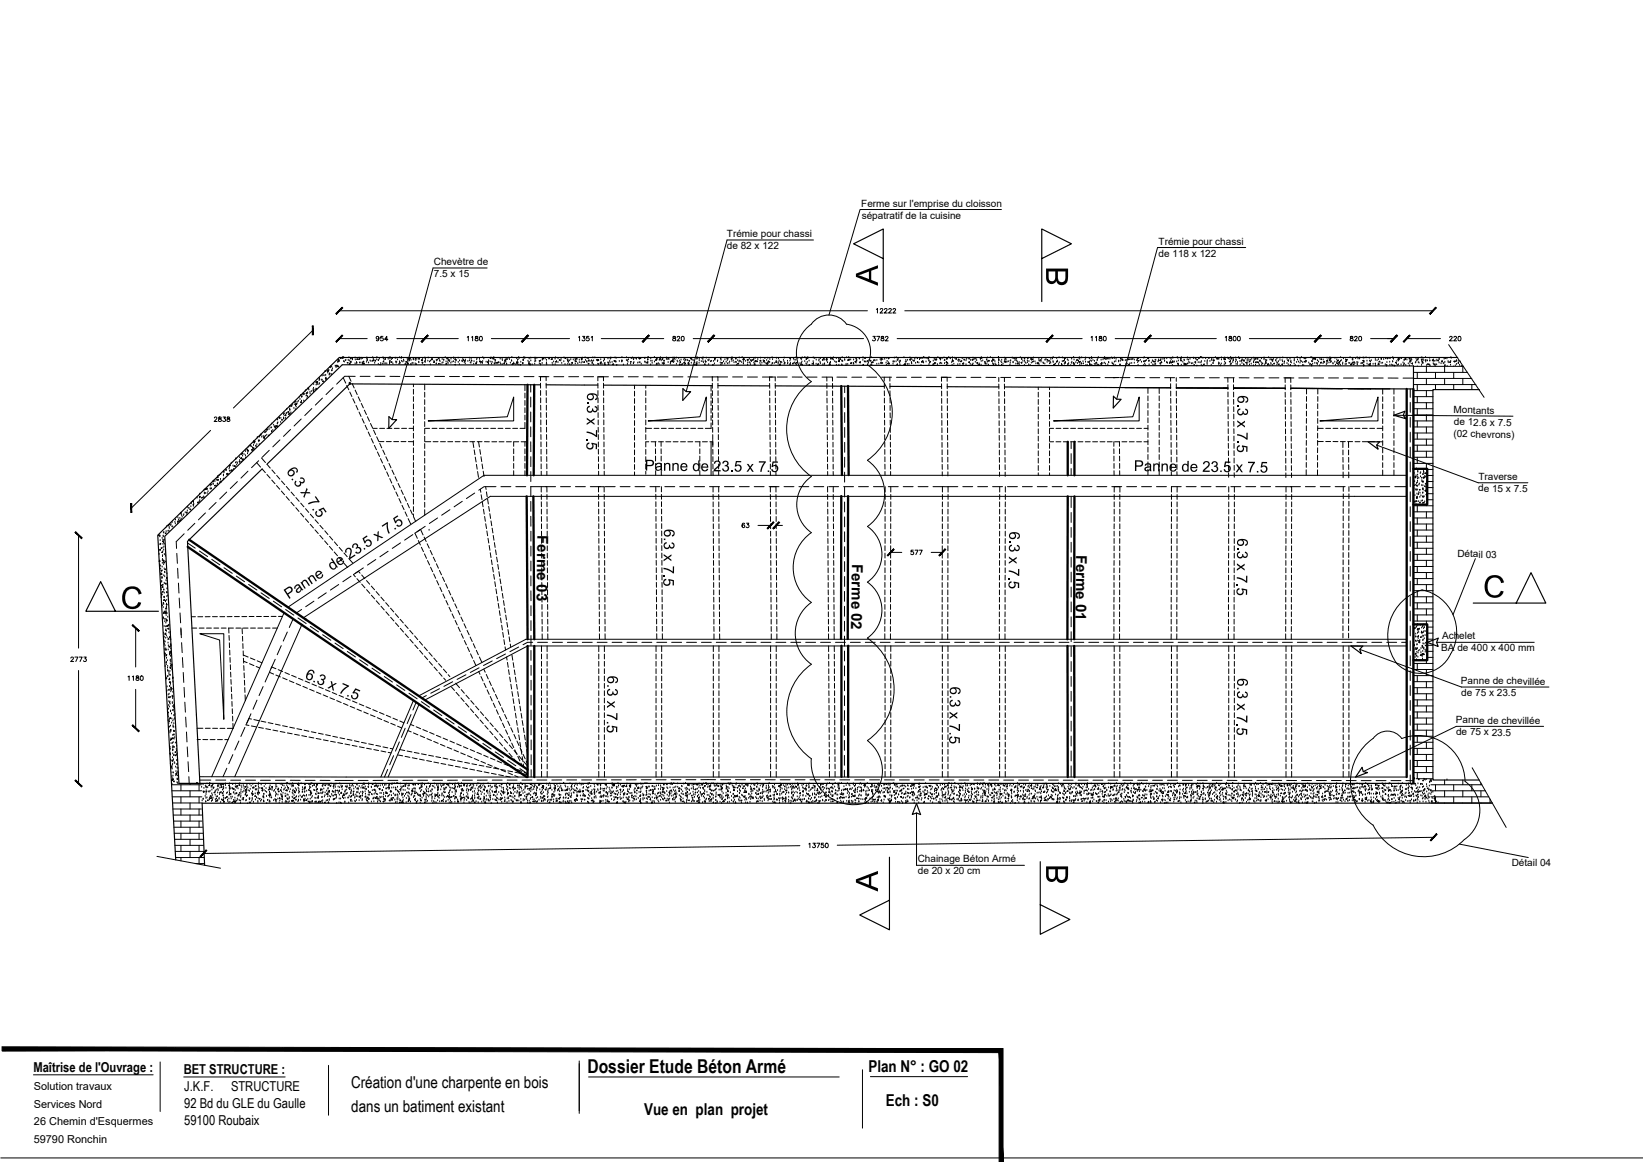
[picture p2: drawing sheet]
<svg xmlns="http://www.w3.org/2000/svg" width="420mm" height="297mm" viewBox="0 0 420 297" stroke-linecap="round" stroke-linejoin="round" font-family="sans-serif">
<defs><g id="words">
<text font-size="4.9" x="150.2" y="274.3">Dossier Etude Béton Armé</text>
<g font-size="4.2">
<text x="222.1" y="274">Plan N° : GO 02</text>
<text x="89.8" y="278.1">Création d'une charpente en bois</text>
<text x="89.8" y="284.4">dans un batiment existant</text>
<text x="164.7" y="285">Vue en plan projet</text>
<text x="226.5" y="282.8">Ech : S0</text>
</g>
<g font-size="4">
<text x="95.2" y="88.2">954</text>
<text x="118.5" y="88.2">1180</text>
<text x="171.1" y="88.2">820</text>
<text x="222.2" y="88.2">3782</text>
<text x="278" y="88.2">1180</text>
<text x="312.6" y="88.2">1800</text>
<text x="344.3" y="88.2">820</text>
<text x="369.7" y="88.2">220</text>
<text x="54" y="109">2838</text>
<text x="188.7" y="136.2">63</text>
<text x="232.1" y="142.9">577</text>
<text x="17.3" y="170.4">2773</text>
</g>
<g font-size="3.8">
<text x="137.5" y="136.8" transform="rotate(91 137.5 136.8)">Ferme 03</text>
<text x="275.2" y="141.8" transform="rotate(91 275.2 141.8)">Ferme 01</text>
<text x="217.9" y="144.2" transform="rotate(91 217.9 144.2)">Ferme 02</text>
</g>
<g font-size="3.5">
<text x="8.6" y="274">Maîtrise de l'Ouvrage :</text>
<text x="47" y="274.6">BET STRUCTURE :</text>
<text x="47.1" y="278.9">J.K.F.</text>
<text x="59.1" y="278.9">STRUCTURE</text>
<text x="47.1" y="283.3">92 Bd du GLE du Gaulle</text>
<text x="47.1" y="287.7">59100 Roubaix</text>
</g>
<g font-size="2.8">
<text x="8.6" y="278.7">Solution travaux</text>
<text x="8.6" y="283.2">Services Nord</text>
<text x="8.7" y="287.7">26 Chemin d'Esquermes</text>
<text x="8.6" y="292.1">59790 Ronchin</text>
</g>
<g font-size="2.6">
<text x="220.2" y="52.8">Ferme sur l'emprise du cloisson</text>
<text x="220.4" y="55.9">sépatratif de la cuisine</text>
<text x="185.9" y="63.7">de 82 x 122</text>
<text x="185.9" y="60.6">Trémie pour chassi</text>
<text x="296.3" y="65.7">de 118 x 122</text>
<text x="296.3" y="62.6">Trémie pour chassi</text>
<text x="111" y="67.9">Chevètre de</text>
<text x="111" y="70.9">7.5 x 15</text>
<text x="371.7" y="105.6" transform="rotate(1 371.7 105.6)">Montants</text>
<text x="371.7" y="111.8" transform="rotate(1 371.7 111.8)">(02 chevrons)</text>
<text x="371.8" y="108.7" transform="rotate(1 371.8 108.7)">de 12.6 x 7.5</text>
<text x="378" y="125.6" transform="rotate(1 378 125.6)">de 15 x 7.5</text>
<text x="378.1" y="122.6" transform="rotate(1 378.1 122.6)">Traverse</text>
<text x="372.7" y="142.5" transform="rotate(1 372.7 142.5)">Détail 03</text>
<text x="368.6" y="166.5">BA de 400 x 400 mm</text>
<text x="368.8" y="163.4">Achelet</text>
<text x="373.6" y="174.8" transform="rotate(1 373.6 174.8)">Panne de chevillée</text>
<text x="373.7" y="177.9" transform="rotate(1 373.7 177.9)">de 75 x 23.5</text>
<text x="372.3" y="184.9" transform="rotate(1 372.3 184.9)">Panne de chevillée</text>
<text x="372.4" y="187.9" transform="rotate(1 372.4 187.9)">de 75 x 23.5</text>
<text x="234.7" y="220.4">Chainage Béton Armé</text>
<text x="386.6" y="221.3" transform="rotate(1 386.6 221.3)">Détail 04</text>
<text x="234.7" y="223.4">de 20 x 20 cm</text>
</g>
</g></defs>
<!-- layer: JKF  bbm plein -->
<g fill="none" stroke="#000" stroke-width=".26">
<path d="M124.6 68.5h-13.9l-10.4 38.8M208 61.3h-22.1l-10.4 38.8M318.6 63.3h-22.6l-10.4 38.8M78.2 99.8h.1M78.7 99.4h.1M78.8 99.2l.1 .2M78.9 99.2l-.2 .1 .2 .1M79 99.7h.1M80.1 99.8l.1-.1v.2zM80.1 99.6h.1M80.2 99.3h.1M80.2 98.3h.1"/>
<path d="M80.6 99.7h.1M80.8 97.6h.2l-.1 .2-.1-.1M80.8 99.5h.1M80.8 98.4h.1M80.9 99.4l.1 .2M81 99.4l-.2 .1 .2 .1M81.1 98.3h.1M81.2 97.5l.1 .3-.3-.1zM81.6 98.3h.1M81.6 97.3h.1M81.7 97h.1M81.7 96.8h.1"/>
<path d="M81.7 98.1h.1M81.8 97.1h.1M82.3 97.2h.1M82.4 96.1h.1M82.6 97.4l.1 .1M82.7 96h.1M82.7 97.4l-.2 .1h.2M83.1 96h.1M83.1 95h.1M83.2 96.7l.2-.1-.1 .2zM83.2 96.9h.1M83.3 95.9h.1"/>
<path d="M83.3 95h.1M83.4 96.7h.1M83.4 97h.1M83.7 94.9l.3 .1-.1-.3-.2 .2M83.8 95.4h.1M83.8 94.9h.1M84.1 94.5v.2l-.2-.1 .2-.1M84.2 95.9h.1M84.3 95.4v.2M84.3 95.4l-.1 .1h.2M84.3 95.7h.1M84.4 93.9h.1"/>
<path d="M84.5 94h.1M84.6 93.8h.1M84.8 95.8h.1M84.8 94.8h.1M84.8 93.8h.1M84.9 94.7h.1M85 94.3h.1M85.7 93.6h.1M85.9 94h.1M86 93.4v.1M86 93.4l-.1 .1h.1M86.2 93.7h.1"/>
<path d="M86.3 93.6h.1M86.3 93.7l.3-.1-.1 .2zM86.4 92.6h.1M86.4 92.1l.3-.3v.3zM86.5 92.5h.1M86.8 92.4h.1M87.1 91.6l.1-.1v.2zM87.6 91.5h.1M87.7 91.4v.1h-.1zM87.7 91.4h.1M87.8 91.5h.1M87.9 92.4h.1"/>
<path d="M87.9 91.5h.1M88.1 92.5h.1M88.3 92.2h.1M88.5 92.1h.1M89 92.7h-.2l.1 .1 .1-.1M89 92.1h.1M89.2 91.4h.1M89.3 93.2h.1M89.3 92.3h.1M89.4 93.1h.1M89.6 93.1h.1M89.6 92.6h.1"/>
<path d="M89.8 91.7v-.2l-.2 .2h.2M89.8 92.6l-.3-.1 .3-.2v.3M90.1 92h.1M90.1 91.8h.1M90.8 93h.1M90.8 91.5h.1M90.8 92h.1M91.2 92.7h.1M91.2 92.9h.1M91.2 91.8l.2-.1v.2zM91.2 92.8h.1M91.8 91.7l.1 .2"/>
<path d="M91.8 91.5h.1M91.9 91.7l-.2 .2h.2M91.9 92.8h.1M92 91.7h.1M92.3 92.8h.1M92.3 91.8h.1M92.4 91.6h.1M92.7 91.6h.1M92.7 92.7h.1M92.9 92.8v.3l-.3-.1zM92.9 92.5h.1M93 93l.2-.1-.1 .2z"/>
<path d="M93 92.6h.1M93.8 92.6h.1M93.8 91.6h.1M93.8 91.5h.1M93.9 91.7h.1M93.9 91.9v.2M94 91.9l-.2 .2h.2M94.3 92.8h.1M94.6 92.3h.1M94.9 92.4h.1M95.3 92.4h.1M95.3 91.4h.1"/>
<path d="M95.4 92h.2l-.1 .1zM95.5 91.7h.1M95.6 92.3h.1M95.8 92.9h.1M96 92.1v.2M96 92.1l-.1 .2h.2M96.3 92h.1M96.4 91.4h.1M96.7 92.1h.1M96.7 93.1h.1M96.8 92.2h.1M97 91.8h.1"/>
<path d="M97.2 93.2l.1-.1v.1M97.4 92.9h.1M97.8 93.1h.1M97.9 91.4h.1M98 91.7h.1M98.1 92.3v.1h-.1l.1-.1M98.2 93h.1M98.2 92h.1M98.5 93h.1M98.5 91.9h.1M98.6 91.8h.1M98.9 93h.1"/>
<path d="M99.3 91.8h.1M99.5 91.5h.1M99.6 92.3l.1 .1 .1-.2-.2 .1M99.6 92.8h.1M99.6 93.1h.1M99.7 92.7h.1M99.7 91.8h.1M99.7 91.4h.1M100.1 91.9h.1M100.2 92.6v-.2l-.1 .2h.1M100.4 91.7h.1M100.5 93.1h.1"/>
<path d="M101 91.6h.1M101.2 92.5h.1M101.2 91.6h.1M101.3 92.8h.1M101.4 92.6h.1M101.7 92h.1M102 93.1h.1M102.1 91.4h.1M102.2 92.5h.1M102.2 91.4h.1M102.3 92.6v.2h-.1l.1-.2M102.6 91.7h.1"/>
<path d="M102.7 92.4h.1M102.7 91.4h.1M103 92.5h.1M103.2 92h.1M103.3 92.3h.1M103.6 93.2h.1M103.7 93.2h.1M103.8 92.5l.2-.1-.1 .2zM104.1 93.1h.1M104.1 91.7h.1M104.2 92.1h.1M104.3 93.2h.1"/>
<path d="M104.4 92.8l-.2 .2h.2l-.1-.2M104.6 91.6l.3 .1v-.3l-.3 .3M104.7 92.3h.1M104.8 92.1h.1M105.1 93.1h.1M105.1 92.1h.1M105.1 93.3h.1M105.4 92.9h.1M105.6 92.9h.1M105.7 91.9h.1M105.7 91.8h.1M105.8 92h.1"/>
<path d="M106.2 93h.1M106.2 91.6l.2-.1-.1 .2zM106.3 92.2h.1M106.4 92h.1M106.4 93.2l.1-.2-.2 .2h.2M106.9 91.8h.1M107.1 92.6h.1M107.1 92.7h.1M107.1 91.7h.1M107.3 91.8h.1M107.7 92.1l.3 .1v-.3l-.2 .2M107.9 92.2h.1"/>
<path d="M107.9 92.7h.2v.1zM108 92.8h.1M108.1 91.7h.1M108.5 93.2v.1M108.6 92.5h.1M108.6 91.5h.1M108.7 92.7h.1M108.8 91.6h.1M108.8 92.3h.1M108.8 91.9h.1M109.4 92.3h.1M109.5 91.5h.1"/>
<path d="M109.8 92.5h.1M110.1 93.3h.1M110.1 92.3h.1M110.4 92h.1M110.4 91.8l.2-.1-.1 .2-.1-.1M110.5 92h.1M110.8 92.6l.3-.2v.2zM111 92.4h.1M111.5 93.1h.1M111.6 92.1h.1M111.6 93h.1M111.7 92.3h.1"/>
<path d="M111.9 92h.1M112.1 93l.1 .1 .1-.2-.2 .1M112.2 91.7h.1M112.3 91.5h-.1l.1-.1v.2M112.4 92.2h.1M112.5 92.4h.1M112.7 93.2h.1M113.1 92.8h.1M113.1 91.9h.1M113.3 92.7h.1M113.5 92.1h.1M113.5 92h.1"/>
<path d="M113.9 91.4h.1M114 93.1l.2-.2v.2zM114.1 92.5h.1M114.4 91.7v-.2l-.1 .2h.1M114.5 92.7h.1M114.6 92h.2l-.1 .1-.1-.1M114.6 91.7h.1M114.6 92.9h.1M115 92.4h.1M115 92.2h.1M115.3 92.8h.1M115.3 91.8h.1"/>
<path d="M115.6 92.6h.1M116 92.5h.1M116 91.5h.1M116.1 91.7h.1M116.3 93.2l.2-.1zM116.4 92.7h.1M116.4 91.7l.1 .2M116.5 91.7l-.2 .2h.2M116.6 92.3h.1M116.7 92.1h.1M117.2 91.6h.1M117.2 92.6h.1"/>
<path d="M117.5 93.2h.1M117.5 92.3h.1M118.1 92.3h.1M118.2 92.5h.1M118.4 91.9h.1M118.5 91.9l.1 .2M118.6 91.9l-.2 .2h.2M118.7 92.7h.1M118.7 92.3l.2-.1v.2zM119 92.4h.1M119 93h.1M119 92h.1"/>
<path d="M119.7 92.4h.1M120.1 92.2h.1M120.1 91.6h.1M120.3 92.8h.1M120.4 92.8h.1M120.5 91.8h.1M120.6 92.3l.1-.2-.2 .2h.2M121.1 93.1h.1M121.2 92.4h.1M121.2 91.4h.1M121.6 93h.1M121.8 92.8h.1"/>
<path d="M121.9 93h.1M121.9 92h.1M121.9 92.6h.1M122 91.6h.1M122.6 91.9h.1M122.7 92.3l.1 .1h-.2l.1-.1M122.8 92.5h.1M122.9 92.5l.2-.1-.1 .2-.1-.1M123 92.9h.1M123.3 92.7h.1M123.4 92.9h.1M123.4 92.4h.1"/>
<path d="M123.5 91.4h.1M123.7 91.7h.1M124.3 92.6h.1M124.8 92.6h.1M124.8 92.6v-.2l-.1 .2h.1M124.9 93.2h.1M124.9 92.2h.1M124.9 93h.1M125 92.4h.1M125.3 91.6l.2-.1v.2zM125.5 92.5h.1M125.6 91.5h.1"/>
<path d="M125.7 93.1h.1M125.9 92.6h.1M126 91.7h.2v-.2l-.2 .2M126.3 91.4h.1M126.4 93h.1M126.4 92h.1M126.5 93h.1M126.6 92.4h.1M126.7 92.1h.1M126.9 92.6v.2M126.9 92.6l-.1 .2h.1M127.1 92.7h.2l-.1 .1-.1-.1"/>
<path d="M127.4 92.7h.1M127.4 92.8h.1M127.9 92.8h.1M127.9 91.8h.1M128 93.1h.1M128.4 93.2h.1M128.4 91.8h.1M128.5 92.2h.1M128.9 92.8l.1 .2M129 92.8h.1M129 92.8l-.2 .2h.2M129.1 92.5h.1"/>
<path d="M129.2 92.1h.1M129.3 92.2h-.2l.2-.2v.2M129.3 92.6h.1M129.4 91.6h.1M129.5 93.1h.1M129.6 93.2h.1M129.7 91.7l-.2 .1 .2 .1v-.2M130.1 91.6h.1M130.3 91.9h.1M130.5 92.8h.1M130.8 92.2h.1M130.9 92.4h.1"/>
<path d="M130.9 91.4h.1M131 93l.1 .2M131.1 93l-.2 .2h.2M131.1 93.2h.1M131.3 92.9h.2l-.1 .2zM131.4 92.8h.1M131.9 93.2h.1M132.1 92.7h.1M132.1 92.9h.1M132.1 91.7h.1M132.2 92.7h.2v-.3l-.2 .3M132.3 93.1h.1"/>
<path d="M132.3 92.1h.1M132.5 91.9h.1M132.6 91.4h.1M132.7 93.3h.1M132.8 91.6h.1M133.1 93.2v.1M133.2 93.2l-.1 .1M133.2 92.6h.1M133.6 93h.1M133.7 92l.2-.1-.1 .2zM133.8 92.9h.1M133.8 92h.1"/>
<path d="M133.9 91.4h.1M134.2 91.5h.1M134.2 91.6h.1M135 92.3h.1M135.2 93h.1M135.3 92.7h.1M135.3 92.6h.1M135.3 91.7h.1M135.4 93.2l.2-.1v.2zM135.5 92.9v.3h-.2zM135.7 92.3h.1M135.7 91.6h.1"/>
<path d="M136.1 93.2h.1M136.7 93.1h.1M136.8 92.5h.1M136.8 91.5h.1M136.8 92.1h.1M136.9 91.5h-.1l.1-.1v.2M137 92.3h.1M137.3 91.6h.1M137.9 92.3l.2-.1-.1 .2zM137.9 93h.1M138.2 93.3h.1M138.2 92.3h.1"/>
<path d="M138.3 93.2h.1M138.6 92.9h.1M138.7 91.8h.1M138.7 92.1h.1M138.9 91.7h.1M138.9 91.7l.1-.2v.2M139.4 91.8h.1M139.7 93.1h.1M139.7 92.1h.1M139.7 92.8h.1M139.8 93.2h.1M140.4 91.7h.1"/>
<path d="M140.4 91.4h.1M140.5 91.6h.1M141.1 91.7v.2h-.2l.2-.2M141.2 92.9h.1M141.2 91.9h.1M141.4 93.3h.1M141.6 92.5h.1M141.9 91.8h.1M142 93.2h.1M142.1 91.5h.1M142.3 92.4l-.3 .1 .2 .1 .1-.2M142.3 92.4h.1"/>
<path d="M142.7 92.7h.1M142.7 91.7h.1M143.2 92.1h-.2l.2-.2v.2M143.4 92.3h.1M143.5 91.9h.1M143.7 92.9h.1M144.2 92.5h.1M144.2 91.5h.1M144.5 93.2h.1M144.5 91.6l.2-.1-.1 .2zM145.1 91.9h.1M145.2 93.1h.1"/>
<path d="M145.2 92.1v.2M145.2 92h.1M145.2 92.1l-.1 .2h.2M145.4 92.6h.1M145.6 93.2h.1M145.7 92.3h.1M146 91.9h.1M146.1 93.3h.1M146.2 92.7l.2-.1v.2zM146.3 92.9h.1M146.6 92h.1M147 92.3h.1"/>
<path d="M147.1 91.8h.1M147.1 93h.1M147.2 92.1h.1M147.3 92.3l.1 .1h-.2l.1-.1M147.5 91.5l.1 .3h-.3l.2-.3M147.7 93h.1M148.1 92.7h.1M148.1 92.1h.1M148.6 92.8h.1M148.7 91.8h.1M148.7 91.8l.2-.1-.1 .2zM148.7 92h.1"/>
<path d="M148.9 92.6h.1M148.9 91.6h.1M149.4 92.5v.1M149.4 92.4l-.1 .2h.2M149.4 92.7h.1M149.6 91.5h.1M149.7 92.1h.1M150 92.5h.1M150.1 92.6h.1M150.2 91.7h.1M150.4 92.2l.3 .1M150.4 92.3l.2-.3 .1 .3"/>
<path d="M150.4 92.9h.2l-.1 .2zM150.4 91.7h.1M151.1 92.4h.1M151.3 92.2h.1M151.5 92.6v.2h-.1l.1-.2M151.6 92.4h.1M151.6 91.5h.1M151.8 93.3h.1M151.8 92.2h.1M152.1 91.5h.1M152.5 92.1h.1M152.8 92.3h.1"/>
<path d="M152.8 92.1h.1M152.8 92l.3-.1-.1 .2zM152.9 93.1h.1M153.1 93.2h.1M153.1 92.2h.1M153.5 92.7l.2-.2 .1 .3zM153.6 92h.1M153.6 93h-.1l.1-.2v.2M153.9 93.1h.1M154.3 92.3h.1M154.5 91.8h.1M154.5 93h.1"/>
<path d="M154.6 92h.1M154.7 92.9h.1M154.8 93.1l-.2 .1 .1 .1 .1-.2M155.4 92.8h.1M155.5 91.7h.1M155.6 92.8h.1M155.7 93l-.2 .2h.2l-.1-.2M155.9 92.4h.1M156 92.8h.1M156 91.8h.1M156.2 91.6h.1M156.2 91.5h.1"/>
<path d="M156.5 92.6h.1M156.6 93.2h.3M156.6 93.2l.2-.2 .1 .2M157 92.3l.2-.1v.2zM157.3 91.5h.1M157.3 92.5h.1M157.5 92.5h.1M157.5 92.6h.1M157.6 91.6h.1M157.7 93.2v.1M157.8 93.2l-.2 .1M158.4 92.4h.1"/>
<path d="M159 92.5h.1M159 92.4h.1M159 92.3h.1M159 91.4h.1M159.1 92.3h.1M159.4 93.3h.1M159.6 91.4h.1M160.2 92.2h.1M160.2 91.4h.1M160.4 93.1h.1M160.5 92.2h.1M160.6 92.6h.1"/>
<path d="M160.7 92h.1M161.2 92.5l.2-.1-.1 .2zM161.3 93.1h.1M161.6 91.5h-.2l.1-.1v.2M161.8 91.5h.1M162 92.9h.1M162 92h.1M162 93h.1M162.1 92.7h.1M162.4 91.7h.1M162.8 91.8h.1M163.1 92.8h.1"/>
<path d="M163.3 91.6h.1M163.4 92.7h.1M163.5 91.8h.1M163.6 91.7v-.2l-.1 .2h.1M163.6 91.5h.3l-.1 .1zM163.7 92.7h.1M163.9 91.7h.1M164 93.1h.1M164.8 91.6h.1M164.9 92.5h.1M164.9 92.6h.1M165 91.6h.1"/>
<path d="M165.2 92.8h.1M165.4 92.7l.2-.1-.1 .2zM165.7 92.5h.1M165.7 91.7v.2h-.1l.1-.2M165.7 92.8h.1M165.7 91.4h.1M165.8 91.4h.1M166.4 93.3h.1M166.4 91.7h.1M166.4 92.3h.1M166.8 92.3h.1M166.8 92.9h.1"/>
<path d="M167.3 91.4h.1M167.4 92.5h.1M167.8 92.1h-.2l.2-.2v.2M167.8 91.8l.2-.1v.2l-.2-.1M167.8 93.2h.1M167.9 93.1h.1M167.9 92.1h.1M168 91.8h.1M168.1 93.2h.1M168.3 92.9h.1M168.6 93.2h.1M168.6 92.1h.1"/>
<path d="M168.6 91.8h.3M168.8 91.6l-.2 .2M168.8 91.6l.1 .3M168.9 91.4h.1M169.1 92.2h.1M169.3 92h.1M169.4 92.9h.1M169.4 91.9h.1M169.5 91.8h.1M169.5 92.9h.3l-.1 .2zM169.7 93h.1M169.8 92.9h.1"/>
<path d="M169.8 92.1l.1 .2M169.9 93h.1M169.9 92.1l-.2 .2h.2M170.4 91.9h.1M170.5 91.5h.1M170.8 91.9h.1M170.9 92.7h.1M170.9 91.7h.1M171.1 91.9h.1M171.4 93.1h.1M171.5 92.6h.1M171.5 92.8h.1"/>
<path d="M171.9 92.3v.2M171.9 92.1l.1 .2h-.3l.3-.2M172 92.3l-.2 .1 .2 .1M172 91.6h.1M172 92l.2-.1-.1 .2zM172.2 92.7h.1M172.3 91.6h.1M172.4 92.5h.1M172.4 91.5h.1M172.5 91.7h.1M172.6 92h.1M173 91.5h.1"/>
<path d="M173 93.1h.1M173.2 92.3h.1M173.3 92.5h.1M173.5 91.6h.1M173.7 93.2l.2 .1v-.2l-.2 .1M173.8 93.3h.1M173.8 92.3h.1M174.1 92.6h-.2l.1-.1v.2M174.2 92h.1M174.3 93.3h.1M174.5 93.2h.1M174.8 92.8h.3"/>
<path d="M174.8 92.8l.2-.3 .1 .3M174.9 92h.1M175.1 93.3h.1M175.1 91.7h.1M175.2 92.3h.1M175.3 93h.1M175.3 92.1h.1M175.7 92.1h.1M175.9 92.2h.1M176 93h.1M176.1 93.2h.1M176.1 92.6l-.1 .2h.1v-.1"/>
<path d="M176.2 92.2h.2l-.1 .1zM176.2 93.2h.1M176.6 91.7h.1M176.7 91.8h.1M176.8 92.8h.1M176.8 91.9h.1M177 92h.1M177.3 92.2h.1M177.6 93.3h.1M177.7 92.7h.1M178.1 92.9h.1M178.1 93.3v.1"/>
<path d="M178.2 93l-.3 .3h.3M178.2 93v.3M178.2 91.8h.1M178.2 92.7h.1M178.2 91.4h.1M178.2 93h-.1l.1-.2v.2M178.3 91.7h.1M178.7 91.4h.1M178.8 92.8h.1M178.8 91.8h.1M178.8 92.2h.1M179.3 92.4h.1"/>
<path d="M179.5 91.7h.1M179.7 91.9h.1M179.8 92.4h.1M179.8 91.5h.1M179.9 92.7h.1M180.3 93l-.2 .2h.2l-.1-.2M180.3 92.5l.3-.1-.1 .2-.2-.1M180.4 92.3h.1M180.6 91.6h.1M181 92.1h.1M181.2 93.2h.1M181.3 92.2h.1"/>
<path d="M181.3 92h.1M181.7 92.5h.1M181.9 92.4h.1M182.3 93.2l.1 .2M182.4 93.2l-.2 .2M182.4 92.4h.1M182.7 93h.1M182.7 92h.1M182.7 91.8h.1M182.9 92h.1M183 91.4l-.2 .1 .1 .1 .1-.1M183.5 92.4h.1"/>
<path d="M183.5 92.2h.1M184.2 92.8h.1M184.2 91.8h.1M184.3 93.3h.1M184.4 92.1h.1M184.4 91.6h.1M184.5 92.7l.2-.1v.2zM184.6 93.1h.1M185 92.5h.1M185.3 93h.1M185.4 92h.1M185.7 92.6h.1"/>
<path d="M185.7 91.6h.1M186 92.2h.1M186 93h.1M186.1 91.9h.1M186.1 91.6v-.2l-.1 .1 .2 .1M186.4 92.9h.1M186.6 92.5h.1M186.8 91.4h.3M186.9 91.4h.1M187.1 91.4h.1M187.2 92.4h.1M187.2 91.7l-.2 .1 .1 .1 .1-.2"/>
<path d="M187.2 91.4h.1M187.2 91.7h.1M187.5 92.2h.1M187.7 92.7h.1M188.1 91.7h.2M188.1 92.6h.1M188.2 91.6v.1M188.2 91.6l-.1 .1M188.3 92.7h.1M188.4 93.4h.1M188.6 93.1h.1M188.7 92.2h.1"/>
<path d="M188.7 92.9h.2l-.1 .1zM189 92.5h.1M189 91.5h.1M189.1 92.3h.1M189.4 92.4h.1M189.7 92.7h.1M189.8 91.4h.1M190.1 92.4h.1M190.1 93.1h.1M190.1 92.9h.1M190.2 92h.1M190.2 91.6v.3"/>
<path d="M190.2 91.6l-.3 .3h.3M190.3 91.7v.2M190.3 91.7l-.1 .2h.1M190.6 92.4h.1M191.1 92.1h.1M191.1 92l.2-.1v.2zM191.2 93.3h.1M191.2 92.8h.1M191.6 92.8h.1M191.6 91.8h.1M191.8 92.8h.1M191.9 93.2h.1"/>
<path d="M191.9 92.2h.1M192.2 92.4h.1M192.4 92.1h-.1l.1-.2v.2M192.7 92.1h.1M192.8 92.8h.1M192.8 91.8h.1M192.9 93.2l.2-.1-.1 .2-.1-.1M193 93.1h.1M193 92.3l.3 .1M193.1 92.4l.2-.3v.3M193.1 92.5h.1M193.1 91.6h.1"/>
<path d="M193.5 92.5h.1M193.7 92.5h.1M193.8 91.9h.1M194.3 92.9h.1M194.5 91.6h.1M194.5 92.1l-.2 .2h.2l-.1-.2M194.6 93.3h.1M194.6 92.3h.1M194.8 92.8h.1M195.2 92.2h.1M195.3 92.5h.1M195.5 92.1l-.2 .1 .2 .1v-.1"/>
<path d="M195.6 92.7h.1M195.6 91.7h.1M195.9 92.9h.1M196 93.1h.1M196.1 92.1h.1M196.3 93.2h.1M196.3 91.6h.1M196.4 92.6v.3l-.2-.1 .2-.2M196.6 92.5v-.2l-.2 .1 .2 .1M196.7 92.6h.1M196.8 92.6h.1M196.9 91.9h.1"/>
<path d="M197.1 93.4h.1M197.4 91.4h.1M197.4 93h.1M197.5 92.9h.1M197.6 91.9h.1M197.9 91.4h.1M198 92.9h.1M198.4 92.7h.1M198.5 92.3h.1M198.6 91.6h.1M198.7 92.6h-.2l.1-.1v.2M199 93.1h.1"/>
<path d="M199 92.7h.1M199.1 91.7h.1M199.2 92.3h.1M199.2 93.3l.3 .1M199.3 93.3l.2-.2v.3M199.6 93.2h.1M199.7 92.6h.1M199.7 92.4l-.2 .1 .1 .1 .1-.2M199.9 92.8h.1M200.3 92.1h.1M200.5 92.5h.1M200.5 91.5h.1"/>
<path d="M200.5 93.1h.1M200.7 92.6l-.1 .2h.2l-.1-.1M201.4 92.3h.1M201.4 93h.1M201.5 92.8h.1M201.9 91.5l.2-.1v.2zM202 93.3h.1M202 92.3h.1M202.1 93.2h.1M202.1 92.9h.1M202.2 91.9h.1M202.8 93v-.2l-.1 .2h.1"/>
<path d="M202.9 91.8h.1M203 92.9h.1M203.1 92h.1M203.2 92.8h.1M203.5 93.1h.1M203.5 92.1h.1M203.6 91.4h.1M203.6 93.3h.1M203.7 92.7l.2-.1-.1 .2zM204 91.6h.1M204.6 92.9h.1M204.8 91.7h.1"/>
<path d="M204.9 93v.2M204.9 93l-.1 .2h.1M204.9 92.9h.1M205 91.9h.1M205.1 92.5h.1M205.1 91.5h.1M205.2 93.4h.1M205.8 92.4h.1M205.8 91.4h.1M206.1 93h.1M206.1 91.8l.2-.1-.1 .2zM206.3 93.2h.1"/>
<path d="M206.4 92.7h.1M206.5 91.4h.1M206.5 91.7h.1M206.7 91.5h.1M206.9 92.3h.1M206.9 93.2l.1 .2M207 93.2l-.2 .2h.2M207.7 93.1h.1M207.9 92.4h.1M208 91.5h.1M208 93.2h.1M208 92.9h.1"/>
<path d="M208 92.8l-.1 .1 .1 .1v-.1M208.2 91.6h.1M208.2 91.4h.2M208.7 93.1h.1M208.7 92h.1M209 93.4h.1M209.1 93.4h.1M209.2 93.1h.1M209.4 93.2h.1M209.4 92.3h.1M209.5 92h.1M209.7 92.6h.1"/>
<path d="M209.8 92.9h.1M209.8 91.7h.1M210.4 93.2h.1M210.4 92.1l.1-.2-.2 .1 .1 .1M210.6 91.8h.1M210.7 91.6v-.2l-.1 .1 .2 .1M210.8 93.2h.1M210.9 93h.1M210.9 92h.1M211.3 91.7h.1M211.4 92.3h.1M211.5 92l-.2-.1 .2-.2v.3"/>
<path d="M211.6 92.7h.1M212 93.2l.2-.1v.2zM212.1 92.9h.1M212.3 93.3h.1M212.4 92.8h.1M212.4 92.6h.1M212.4 91.6h.1M212.4 91.8h.1M212.8 91.6v.1M212.8 91.6l-.1 .1h.2M212.9 91.8h.1M213.1 92h.1"/>
<path d="M213.1 91.5h.1M213.5 92.5h.1M213.8 92.7h.1M213.8 92.6h.1M213.9 91.7h.1M213.9 93.4h.1M214.4 92.4l.2 .1v-.3l-.2 .2M214.5 91.8h.1M214.5 92.2l.2-.1-.1 .2zM214.5 93.4h.1M214.8 91.7h.1M214.9 91.9v-.2l-.1 .2h.1"/>
<path d="M215.3 93.3h.1M215.3 92.2h.1M215.3 93.4h.1M215.3 92.4h.1M215.4 91.4h.1M215.5 92.4h.1M216 91.9h.1M216 92.1h.1M216.2 93.4h.2M216.4 93.1h.1M216.5 91.4h.1M216.8 93.2h.1"/>
<path d="M216.8 92.2h.1M217 92.1v-.2l-.1 .2h.1M217 91.4h.1M217.1 92h.1M217.2 92.1h.1M217.6 92h.1M217.7 92.9h-.2l.2-.2v.2M218.2 92.9h.1M218.3 93h.1M218.3 92h.1M218.3 93.1h.1M218.6 92.5l.2-.1v.2z"/>
<path d="M218.9 91.8h.1M218.9 92.8h.1M218.9 91.7h.1M219 92.1l.1 .2M219.1 92.1l-.2 .2h.2M219.1 92.1h.1M219.7 91.6h.1M219.8 92.8h.1M219.8 91.8h.1M220 92.8h.1M220 92.7h.1M220.6 93.4h.2v-.3l-.2 .3"/>
<path d="M220.6 91.5h.1M220.7 92.1h.1M220.8 91.5h.1M221.1 91.5l.2-.1-.1 .2-.1-.1M221.1 92.3v.2M221.2 92.3l-.2 .1 .2 .1M221.3 92.5h.1M221.3 91.6h.1M221.7 92.5h.1M221.8 92.4h.1M222.2 92.2h.1M222.6 92.3h.1"/>
<path d="M222.7 93.3h.1M222.7 92.4h.1M222.8 91.4h.1M222.8 92.7l.2-.1-.1 .2zM222.9 93.3h.1M223.2 92.5v.2M223.2 92.5l-.1 .1h.2M223.4 92.2h.1M223.7 92.2h.1M223.8 92.3h.1M224.2 93.1h.1M224.2 92.1h.1"/>
<path d="M224.7 93.1h.1M225.1 91.9h.1M225.3 91.7h.2l-.1 .1zM225.3 92.7v.1M225.3 92.3h.1M225.3 92.6l-.1 .2h.2M225.5 93h.1M225.5 91.9h.1M225.7 92.9h.1M225.7 92h.1M226.3 91.8h.1M226.6 92.8h.1"/>
<path d="M226.7 93.4h.1M226.8 91.6h.1M226.9 92.4h.1M227 92.9l.2-.1-.1 .2zM227.2 92.7h.1M227.2 91.8h.1M227.4 91.7h.1M227.4 92.8v.2M227.4 92.8l-.1 .2h.2M228.4 93.1h.1M228.4 92.6h.1M228.4 92.4h.1"/>
<path d="M228.7 92.5h.1M228.7 91.5h.1M229.2 92.5h.1M229.2 91.4h.1M229.4 92l.2-.1v.2zM229.5 93v.2h-.1l.1-.2M229.6 91.4l-.1 .1h.2v-.1M230 92.5h.1M230.1 92.8h.1M230.1 93.3h.1M230.2 92.3h.1M230.3 92.4h.1"/>
<path d="M231.2 91.4h.1M231.2 93.2l.2-.1-.1 .2zM231.3 93.2h.1M231.5 92.6h.1M231.6 93.4v-.2l-.1 .2h.1M231.6 93.1h.1M231.6 92.1h.1M231.8 92.5h.1M232.1 93.2h.1M232.1 92.1h.1M232.5 93.1h.1M232.6 92l.2-.3 .1 .3z"/>
<path d="M232.7 91.5h.1M232.8 92h.1M233.1 92.7h.1M233.1 92.9h.1M233.2 91.9h.1M233.2 93h.1M233.4 92.2h.1M233.6 92.2l.2-.1-.1 .2-.1-.1M233.6 93.4h.1M233.7 93.4h-.1M233.9 91.9h.1M234.1 92.9h.1"/>
<path d="M234.3 91.6h.1M234.6 92.7h.1M234.6 91.7h.1M235 92.8h.1M235.1 91.9h.1M235.4 91.6v-.2l-.2 .1 .2 .1M235.4 93.4h.1M235.7 92.7h.1M235.8 91.6h.1M235.8 92.6h.1M235.9 92.2l.1 .3h-.3zM236.1 92.5h.1"/>
<path d="M236.1 91.5h.1M236.2 92.8h.1M236.2 91.4h.1M236.5 91.5h.1M236.8 92.5h.1M236.8 91.6h.1M237.4 91.7h.1M237.4 91.6l.1 .1h-.2l.1-.1M237.5 92.3h.1M237.6 93.2h.1M237.6 92.3h.1M237.6 91.4h.1"/>
<path d="M237.7 92.8h.1M238 92.4l-.1 .1-.1-.1h.2M238.6 93.3h.1M238.7 92.3h.1M238.9 91.8h.1M239 93h.1M239.1 93l-.3-.1 .2-.2 .1 .3M239.1 92.1h.1M239.2 92h.1M239.3 92.9h.1M239.4 92.2h.1M239.5 91.7l-.1 .2h.2l-.1-.2"/>
<path d="M239.7 93.2h.1M239.8 91.4h.1M240.2 91.5l.2-.1v.2l-.2-.1M240.3 93h.1M240.5 91.8h.1M240.5 92h.1M240.5 92.8h.1M240.5 91.9h.1M240.8 93h.1M240.9 91.7h.1M241.4 91.5h.1M241.5 92.9h.1"/>
<path d="M241.6 92.1v-.2l-.1 .2h.1M241.9 93.4h.1M241.9 93.4l.2-.2v.2M242 92.7l.2-.1-.1 .2zM242 92.6h.1M242 91.9h.1M242 92.7h.1M242.1 91.7h.1M242.3 92.9h.1M242.3 91.8h.1M242.4 93h.1M242.6 91.4h.1"/>
<path d="M243 91.6h.1M243 91.7h.1M243.4 92.7h.1M243.5 93.4h.1M243.5 92.4h.1M243.5 91.4h.1M243.6 92h.1M243.6 92.1l.1 .2M243.7 92.1l-.2 .2h.2M243.7 92.4h.1M243.9 93.1h.1M244.1 91.6h.1"/>
<path d="M244.4 91.7h.2l-.1 .1zM244.5 91.6h.1M244.9 93.2h.1M245 92.2h.1M245.1 92h.1M245.2 92.5h.1M245.4 92.1h.1M245.5 93.2h.1M245.7 92.3l.1 .2M245.8 92.3l-.2 .1 .2 .1M245.9 92.4h.1M246.1 91.7h.1"/>
<path d="M246.1 92.9l.2-.1v.2l-.2-.1M246.3 93.4h.1M246.4 93h.1M246.5 92h.1M246.7 92.1h.1M247 92.2h.1M247 93.2h.1M247.1 91.8h.1M247.6 91.8h.1M247.8 92.5l.1 .2M247.9 92.5l-.2 .1 .2 .1M247.9 92.8h.1"/>
<path d="M248 91.8h.1M248.1 93.1h.1M248.2 92.1h.1M248.6 93.3h.1M248.7 93.3h.1M248.8 91.9l-.2 .1 .1 .1 .1-.2M248.8 91.6h.1M248.8 93h.1M248.9 92h.1M249.2 91.8h.1M249.4 92.6h.1M249.4 91.6h.1"/>
<path d="M249.6 91.9h.1M249.8 92.2h.1M249.9 92.7v.1M249.9 92.9h.1M250 92.7l-.2 .1h.2M250.1 93.4h.1M250.4 93h.1M250.5 93.1v.1l-.2-.1h.2M250.7 91.7h.1M250.7 91.9h.1M250.9 93.3h.1M250.9 92.4h.1"/>
<path d="M251 91.4h.1M251 91.4l-.2 .2h.3v-.2M251.3 92.3h.1M251.8 92.7h.1M252 93v-.2l-.1 .2h.2M252.1 92.7h.1M252.3 92h.1M252.4 93.1h.1M252.4 92.2h.1M252.5 92.5h.1M252.5 91.5h.1M252.8 92.2l.2-.1-.1 .2-.1-.1"/>
<path d="M252.8 93.3h.1M252.9 92.3h.1M253.3 91.4h.1M253.6 92.4h.1M253.8 92.4h.1M253.8 92h.1M253.9 92.9h.1M253.9 92h.1M253.9 92l.3 .1-.1-.3-.2 .2M254.1 93v.2h-.1l.1-.2M254.4 92.4h.1M254.5 93h.1"/>
<path d="M254.7 93.3h.1M254.7 93.3l-.1 .1M254.7 93.3v.1M255.3 91.4h.1M255.4 92.7h.1M255.4 92.1h.1M255.4 91.8h.1M255.4 93.2h.1M255.4 92.2h.1M255.5 92.1h.1M256 92.5h.1M256.2 92.1h.1"/>
<path d="M256.2 92.8h.1M256.2 93.4v-.2l-.1 .2h.1M256.5 93.1h.1M256.8 92.5h.1M256.9 91.6h.1M256.9 92.1h.1M256.9 92.4h.2v.1zM257.2 91.8h.1M257.3 91.9h.1M257.3 92.3v.2h-.3zM257.5 92.5h.1M257.9 92.5h.1"/>
<path d="M258.2 93.4h.1M258.3 93.3h.1M258.3 93.4h-.1M258.3 92.3h.1M258.3 92.8h.1M258.5 92.2h.1M258.8 91.5h.1M259.1 92.7h.1M259.1 92.6h.1M259.1 91.7h.1M259.4 91.5l.2-.1-.1 .2zM259.5 92.2h.1"/>
<path d="M259.8 93.1h.1M259.8 92.1h.1M259.8 91.6h.1M259.9 91.6v-.2l-.1 .1 .2 .1M260 92.3h.1M260.2 92.6h.1M260.4 92.8v.2h-.3zM260.6 92.7h.1M260.7 93.2h.1M260.9 91.4h.1M261.2 91.9h.1M261.3 92.9h.1"/>
<path d="M261.3 91.9h.1M261.3 92.6l-.2 .1 .2 .1v-.2M261.6 92.4h.1M262 93.4h.1M262 92.4h.1M262 91.6l.1 .1h-.2l.1-.1M262.2 92.7h.1M262.4 92.9h.1M262.7 92.3h.1M262.7 92.7h.1M262.8 91.7h.1M263 91.6h.1"/>
<path d="M263.1 93.2h.1M263.1 92.4h.1M263.3 93.4l.2-.2v.2M263.5 91.7h.3l-.1 .1zM263.7 92.8h.1M263.8 92.1h.1M264.1 92.6h.1M264.1 91.7v.2M264.1 91.7l-.1 .2h.2M264.3 92.5h.1M264.3 91.5h.1M264.7 92.5h.1"/>
<path d="M264.9 93h.1M265.3 92.9h.1M265.3 92.9l.2-.1-.1 .2-.1-.1M265.6 92.9h.1M265.7 91.9h.1M265.7 93.2h.1M265.7 92.3h.1M266.2 91.9v.2M266.2 92.5h.1M266.2 91.9l-.1 .2h.2M266.4 91.8h.1M266.7 92.8h.1"/>
<path d="M266.8 92.9h.1M267.2 93.1h.1M267.2 92.1h.1M267.4 92h.1M267.5 91.6h.1M267.8 92.6h.1M267.9 91.9l-.2 .1 .2 .1v-.2M268.3 92.1v.2M268.3 92.1l-.1 .2h.1M268.4 93h.1M268.6 92.5h.1M268.7 92.8h.1"/>
<path d="M268.7 91.9h.1M269.1 91.7h.1M269.3 92.4h.1M269.3 91.4h.1M269.3 92.7h.1M269.5 93.1h.2l-.1 .1zM269.6 93.4h.1M269.9 93.1h.1M270.2 92.6h.1M270.2 91.7h.1M270.3 92.3l.1 .2M270.4 92.3h.1"/>
<path d="M270.4 92.3l-.1 .1 .1 .1M270.7 93.2h.1M270.8 91.4h.1M270.9 92.7h.1M271.5 93.2h.1M271.5 93.1h.1M271.6 93.4h.1M271.7 92.4h.1M271.7 91.5h.1M271.9 92.2l.2-.1v.2zM272.2 93.1h.1M272.2 92h.1"/>
<path d="M272.4 91.6h-.2l.2-.2v.3M272.4 92.9h.1M272.4 92.8h.1M272.4 92.5l.1 .2-.2-.1 .2-.1M272.9 92h.1M273.1 93.2h.1M273.2 92.2h.1M273.3 92.9h.1M273.8 93.3v.2M273.9 93.3l-.3 .1 .1 .1M274 92.9h.1M274 91.8h.1"/>
<path d="M274.1 92.6h.1M274.6 91.4h.1M274.6 93.3h.1M274.6 92.8h-.2l.2-.1v.1M274.6 93h.1M274.7 92h.1M274.8 93.2h.1M275.1 92.7h.1M275.3 92.1h.2v-.2l-.2 .2M275.5 92.9h.1M275.8 92.3h.1M275.8 92.6h.1"/>
<path d="M275.9 91.6h.1M276.1 92.8h.1M276.1 92.4h.2l-.1 .1zM276.1 91.4h.1M276.1 91.8h.1M276.1 93.3h.1M276.5 92.9h.1M276.6 91.5h.1M276.6 93v-.2l-.1 .2h.2M276.9 92.5h.1M277.1 93h.1M277.5 92h.1"/>
<path d="M277.6 92.6h.1M277.6 91.6h.1M277.6 91.5h.1M277.7 93.4h.1M278 93.4h.1M278.2 92.7h.1M278.5 91.5l.2 .1v-.2l-.2 .1M278.6 92.3v.3h-.2zM278.6 93.1h.1M278.7 93l.1 .2h-.2l.1-.2M278.7 93.3h.1M278.8 92.2h.1"/>
<path d="M279.1 93.4h.1M279.1 92.4h.1M279.1 91.4h.1M279.2 91.6h.1M279.2 91.7h.1M279.3 93.5h.1M279.5 92.1h.1M279.8 93.1h.1M279.9 92.4h.1M280.2 93.1h.1M280.5 92.6l-.2 .1 .1 .1 .1-.2M280.5 93.2h.1"/>
<path d="M280.6 92.2h.1M280.6 92h.1M280.8 91.7h.1M280.8 93.4v-.2l-.1 .2h.1M280.9 91.4h.1M281 93.4h.1M281.5 93l.2 .1v-.3l-.2 .3M281.6 92.1h.1M281.7 92.9h.1M281.7 93.2h.1M282 92.9h.1M282.1 92h.1"/>
<path d="M282.3 91.7h.1M282.4 92.8h.1M282.4 91.7h.1M282.5 91.4h.1M282.7 93.1h.1M282.7 91.7h.2v.1zM282.9 93.4v.1M282.9 93.4l-.1 .1M283.2 91.7h.1M283.3 91.8h.1M283.3 93.3h.1M283.5 92.7h.1"/>
<path d="M283.5 91.8h.1M283.8 91.8h.1M284.3 91.5h.1M284.4 92.8h.1M284.4 92.9l.2-.1v.2zM284.5 91.4l.1 .2M284.6 91.4l-.2 .1 .2 .1M284.6 93.5l.2-.2v.2M284.8 93.3h.1M285 91.5h.1M285 92.5h.1M285 91.6h.1"/>
<path d="M285.3 93.5h.1M285.3 92.4h.1M285.4 91.8h.1M286.1 92.3h.1M286.1 92.5h.1M286.4 93.4h.1M286.4 93.3h.1M286.5 93.3h.1M286.5 92.3h.1M286.6 91.6l.1 .1M286.7 91.6l-.2 .1h.2M286.9 92l.2-.1-.1 .2z"/>
<path d="M287 91.9h.1M287.2 92.2h.1M287.8 92.2h.1M287.9 93.5h.1M288 93.1h.1M288 92.1h.1M288.2 93.1h.1M288.5 92h.1M288.6 93.1h.2v.1zM288.8 91.9h-.2l.1-.2v.2M289 93h.1M289 91.9h.1"/>
<path d="M289.4 92.9h.1M289.5 92h.1M289.7 91.8h.1M290.1 92.8h.1M290.1 92h.1M290.8 91.9v.2M290.8 91.7h.1M290.8 91.9l-.1 .2h.2M290.9 92.7h.1M291 91.7h.1M291 93.4h.1M291 92.2l.2 .1 .1-.2-.2 .1"/>
<path d="M291.2 91.6h.1M291.6 92.1h.1M291.9 92.6h.1M292.4 93.5h.1M292.4 92.5h.1M292.5 91.5h.1M292.6 92.5h.1M292.7 91.4h.1M292.7 93.1h.1M292.9 92.1v.2h-.1l.1-.2M293 93.3l-.2 .1 .1 .1 .1-.2M293.2 92.2h.1"/>
<path d="M293.7 91.4v.3h-.2zM293.7 92.4h.1M293.9 93.3h.1M293.9 92.3h.1M294.4 92.8h.1M294.7 92.2h.1M294.8 93.3h.1M295 92.5l-.1-.1 .1-.1v.2M295.1 93.4h.1M295.2 92.4h.2v.1zM295.4 93.1h.1M295.4 92.1h.1"/>
<path d="M295.5 93.2h.1M295.6 92.1h.1M296.1 92.5h.1M296.3 92.3h.1M296.3 92h.1M296.6 93h.1M296.8 91.9v.3l-.2-.1zM296.8 93.1h.1M296.9 92.8h.1M296.9 91.9h.1M297.1 92.5l-.2 .1 .2 .1-.1-.2M297.4 91.9h.1"/>
<path d="M297.7 91.5l.2-.1-.1 .2zM297.8 92.4h.1M297.8 92.2h.1M298.3 92.7h.1M298.4 91.7h.1M298.5 92.8h.1M299.1 92.7v.1M299.2 92.7l-.2 .1h.2M299.2 92.7h.1M299.2 91.6h.1M299.4 92.4h.1M299.4 92.7l.2-.1v.2z"/>
<path d="M299.5 91.9h.1M299.8 93.4h.1M299.8 92.4h.1M299.9 91.5h.1M299.9 92.7l-.2-.1 .2-.2v.3M300 91.5h.1M300.2 92.5h.1M300.3 92.5h.1M300.9 92.5h.1M301.1 91.4h.1M301.2 91.6h.1M301.2 92.8v.2"/>
<path d="M301.2 92.8l-.1 .2h.2M301.3 93.2h.1M301.3 92.3h.1M301.4 93.4h.1M301.9 91.7h.1v.1l-.2-.1M301.9 92.3h.1M302.1 93.4h.1M302.1 91.4h.1M302.1 92.3h.1M302.5 92.6h.1M302.8 93h.1M302.8 93.1l.2 .1v-.3l-.2 .2"/>
<path d="M302.8 92.1h.1M302.9 92.2h.1M303 93.3h.1M303.2 93.2h.1M303.2 93.2h.2M303.3 93v.2M303.3 93l-.1 .2M303.6 92.9l.2-.1-.1 .2zM303.6 92h.1M303.7 91.5h.1M304 92.1h.1M304 92.6h.1"/>
<path d="M304.3 92.8h.1M304.3 91.8h.1M304.7 93h.1M305 92.9h.1M305.2 91.6h.1M305.3 91.7h.1M305.3 93.4l.1-.2v.2M305.3 93.4h.2M305.6 92.7h.1M305.8 92.6h.1M305.8 92.9h.1M305.8 91.6h.1"/>
<path d="M305.8 91.8h.1M306 93.5l.1-.1v.1M306 92l.2-.1v.2l-.2-.1M306.4 92.7h.1M306.5 91.7h.1M306.8 91.6h.1M306.9 92.7h.1M307 91.4h.1M307.1 91.4h.1M307.1 92.8h.1M307.2 93.4h.1M307.2 92.4h.1"/>
<path d="M307.3 91.4h.1M307.5 93.4v.1M307.5 93.4l-.1 .1M307.6 91.6h.1M307.8 93.1h.2l-.1 .1zM308.1 92.4h.1M308.3 91.7h.1M308.7 92.8h.1M308.7 93.2h.1M308.7 92.5h.1M308.7 92.2h.1M309.1 91.4l.1 .2"/>
<path d="M309.2 91.4l-.1 .1 .1 .1M309.4 92.4h.1M309.8 93.4h.1M309.8 92.1h.1M309.9 91.7h.1M310.2 92.9h.1M310.2 92.2l.2-.1-.1 .2zM310.2 92h.1M310.5 92.2h.1M310.8 91.4h.1M311.3 91.6l-.2 .1h.2l-.1-.1M311.4 91.8h.1"/>
<path d="M311.5 91.8h.1M311.6 93.1h.1M311.7 92.8h.1M311.7 91.8h.1M311.8 93h.1M311.9 93.4l.2-.1v.2zM312.3 93h.1M312.4 92h.1M312.4 91.5h.1M313 91.9h.1M313.1 93.3h.1M313.1 91.9h.1"/>
<path d="M313.2 92.5h.1M313.2 91.5h.1M313.2 91.6h.1M313.3 93h.1M313.4 91.9h-.2l.2-.2v.2M313.4 92.9h.1M313.9 91.6h.1M314.2 91.7h.1M314.4 92.4h.2l-.1 .1zM314.5 91.9h.1M314.6 93.3h.1M314.7 92.4h.1"/>
<path d="M314.7 91.4h.1M314.7 93h.1M314.8 91.7l.2 .1v-.3l-.2 .2M314.9 93.1h.1M315.3 92.7h.1M315.4 91.6h.1M315.4 91.9l-.1 .2h.2l-.1-.2M316 92.6h.1M316 91.5h.1M316.1 92h.1M316.1 93.1h.1M316.1 92.2h.1"/>
<path d="M316.4 93.2h.1M316.5 92.7h.1M316.8 91.4h.1M316.8 91.5l.2-.1-.1 .2zM317 91.7h.1M317.1 92.4h.1M317.1 93.3h.1M317.5 92.1l.1 .2h-.2l.1-.2M317.6 92.9h.1M317.6 92.1h.1M317.6 92h.1M317.9 92.2l.2-.2 .1 .2z"/>
<path d="M318 93.2h.1M318.2 93.3h.1M318.2 92.4h.1M318.6 91.7h.1M318.6 92.7l.1-.1v.2l-.1-.1M318.9 93h.1M318.9 93.2h.1M318.9 92.2h.1M319.1 92.7h.1M319.1 91.7h.1M319.2 92.1h.1M319.5 93.3h.1"/>
<path d="M319.6 92.5h-.1l.1-.2v.2M319.7 92.1h.1M319.8 92.1h.1M320 93.1h.1M320.1 91.8h.1M320.5 93.5h.1M320.5 92.7h.1M320.6 92.5h.1M320.6 91.6h.1M320.7 92.2h.1M320.8 91.9h.1M321.1 93.4h.1"/>
<path d="M321.2 91.6l-.2 .1 .1 .1 .1-.1M321.2 92.7h-.2l.2-.3v.3M321.5 91.8h.1M321.7 91.9h.1M321.7 92.5l-.2 .1 .2 .1-.1-.2M321.8 92.8h.1M322 93.3h.1M322.1 92.3h.1M322.2 92.4h.1M322.3 92.3h.1M322.5 92.7h.1M322.6 91.7h.1"/>
<path d="M322.6 93.4h.1M322.7 92.9l.2-.1v.2zM323.2 91.9h.1M323.2 91.5h.1M323.3 91.6h.1M323.3 93.5h.1M323.5 93.1h.1M323.6 92.1h.1M323.6 92.6h.1M323.8 92.8h-.2l.2-.1v.1M323.8 92.3h.1M323.9 92.2h.1"/>
<path d="M324.2 93.5h.1M324.3 92.9l.1 .3h-.3zM324.4 91.4h.1M324.7 93.5h.1M324.8 92h.1M325 92.9h.1M325 91.9h.1M325 93.2h.1M325.2 92l.2-.1-.1 .2zM325.4 92.4h.1M325.4 93.4h.1M325.5 92.4h.1"/>
<path d="M325.6 91.9h.1M325.8 92.8l.1 .2M325.9 92.8l-.2 .2h.2M326.2 92.3h.1M326.3 92.1h.1M326.5 92.7h.1M326.5 91.7h.1M326.5 93.3h.1M326.7 92.9h.1M326.9 93.1h.2l-.1 .1zM326.9 92.5h.1M327.3 92.1h.1"/>
<path d="M327.3 91.6h.1M327.3 93.5h.1M327.9 92.1h.1M327.9 93.2v-.2l-.1 .2h.2M328 93.4h.1M328 92.5h.1M328 91.5h.1M328.4 93h.1M328.4 92.6h.1M328.5 92.5h.1M329.1 92.9h.1M329.1 91.9h.1"/>
<path d="M329.4 92.2l.1-.1v.2zM329.4 92.2h.1M329.4 93.2h.1M329.5 92.3h.1M329.9 91.8h.1M330 92.6h.1M330.1 93.4h-.2l.1-.2v.2M330.1 92.3h.1M330.2 92.8h.1M330.9 93h.1M331 92.3h.1M331 92.1h.1"/>
<path d="M331 91.6h.1M331.1 93.4l.2-.1-.1 .2-.1-.1M331.6 92.7h.1M331.7 91.4h.1M331.8 92h.1M332 92.5h.1M332.1 93.4v.1M332.1 93.4l-.1 .1M332.4 92.8h.1M332.5 91.8h.1M332.5 92.3h.1M332.8 92.4h.1"/>
<path d="M332.8 91.4h.1M333.1 93.4h.1M333.1 92.7h.1M333.4 93.5h.1M333.5 91.7h.1M333.7 92.3l-.2 .1 .2 .1v-.1M333.8 91.6h-.1l.1-.2v.2M333.9 92.3h.1M333.9 92.6h.1M333.9 91.7h.1M334.1 92.4h.1M334.7 92.8h.1"/>
<path d="M334.9 93.2h.1M335.1 93.2h.1M335.2 91.4h.1M335.4 93.4h.1M335.4 92.4h.1M335.4 93.5h.1M335.4 91.4h.1M335.6 92.5h.1M335.7 93.1h.1M335.7 92.1h.1M335.9 91.6l-.2 .1h.2l-.1-.1M336 91.5l.2-.1-.1 .2z"/>
<path d="M336.1 91.8h.3v-.2l-.3 .2M336.2 92.9h.1M336.4 92h.1M336.8 93h.1M336.8 92.9h.1M336.9 93.2h.1M336.9 92.2h.1M337.2 92.5h.1M337.5 93.5h.1M337.5 91.8h.1M337.7 92.7l.2-.1-.1 .2zM337.8 92.9h.1"/>
<path d="M337.9 91.9l.1-.2-.2 .2h.2M338.3 93h.1M338.4 92h.1M338.5 92.6h.1M338.6 92.7h.1M338.7 92.6h.1M339.2 93.2h.1M339.2 92.3l.2-.3 .1 .3zM339.3 92.6h.1M339.3 93h.1M339.4 91.6h.1M339.9 92.8h.1"/>
<path d="M339.9 91.8h.1M340 91.9v.2M340 91.9l-.1 .2h.2M340.1 91.5h.1M340.1 91.7l.2-.1v.2zM340.2 92.3h.1M340.3 92.7h.1M340.4 92.5h.1M340.9 92.9h.1M340.9 93.1h.1M341.3 92.6h.1M341.4 91.6h.1"/>
<path d="M341.5 93.4h.1M341.8 92.7h.1M341.9 92h.1M341.9 92.9l.1 .1 .1-.2-.2 .1M342.1 92.1v.2M342.1 92.1l-.1 .2h.2M342.2 93.3h.1M342.3 92.2h.1M342.3 92.7l.3-.2v.3zM342.4 93.1h.1M342.6 92.6h.1M342.8 93.4h.1"/>
<path d="M342.8 92.4h.1M342.8 91.4h.1M343 92.1h.1M343.3 93.1h.1M343.4 92.8h.1M343.6 91.7h.1M344 93.2h.1M344.1 92h.1M344.2 92.3v.2M344.2 92.3l-.1 .2h.2M344.3 92.3h.1M344.3 93.1h.1"/>
<path d="M344.3 92.2h.1M344.3 92l.2-.1v.2zM344.9 92.9h.1M345.2 92.9h.1M345.2 91.4h.1M345.4 93.4h.1M345.5 93.2h.1M345.7 93v.2h-.3zM345.8 92.9h.1M345.8 92h.1M345.9 92.8h.1M345.9 91.8h.1"/>
<path d="M345.9 92.1h.1M346.3 93l-.2 .1 .1 .1v-.1M346.3 92.5l-.1 .1 .1 .1v-.2M346.5 92.9h.1M346.7 91.7h.1M347 92.7h.1M347 91.4h.1M347.1 93.1h.1M347.1 93.3h.1M347.2 92.7h.1M347.3 91.8h.1M347.6 91.8h.1"/>
<path d="M347.8 91.5h.1M348 93h.1M348.4 92.8v-.1l-.1 .1h.1M348.5 92.2l.2-.1-.1 .2zM348.6 91.5h.1M348.7 93.4h.1M348.7 93.5h.1M348.7 92.5h.1M348.8 92.8h.1M348.8 91.6h.1M348.8 93.5h.1M348.8 92.4h.1"/>
<path d="M349.3 91.5h.1M349.6 92.3h.1M349.6 93.1h.1M349.9 93.3h.1M350.2 91.6h.1M350.2 93.3h.1M350.2 93.5h.1M350.2 93.4l.2-.1v.2zM350.2 92.3h.1M350.4 92.8l.1 .2h-.2l.2-.2M350.5 92.5h.1M350.7 92.2h.1"/>
<path d="M351.1 93.1h.1M351.7 93.1h.1M351.7 92.1h.1M351.7 91.6h.1M351.7 93.5h.1M352.1 92.2h.1M352.5 93h.1M352.5 91.9h.1M352.6 93l-.2 .2h.2l-.1-.2M352.7 92.4l.1 .1 .1-.2-.2 .1M352.7 93.2h.1M353.2 92.9h.1"/>
<path d="M353.2 91.9h.1M353.2 91.8h.1M353.3 91.7h.1M353.6 92.8h.1M353.8 91.9h.1M354.2 93.2h.1M354.3 91.7h.1M354.5 93.5h.1M354.6 91.4h.1M354.7 92.7h.1M354.7 93.4h-.2l.1-.2v.2M354.7 91.7h.1"/>
<path d="M354.8 91.8h.1M355.1 91.5l.2-.1v.2zM355.4 92.6h.1M355.4 93.4h.1M355.5 91.6h.1M355.8 93.3h.1M356.1 93.5h.1M356.1 92.5h.1M356.2 92.5h.1M356.2 91.5h.1M356.2 91.4h.1M356.3 91.4h.1"/>
<path d="M356.4 91.8h.1M356.5 93.5h.1M356.7 93.4v.1M356.7 93.4l-.1 .1M356.8 92.7l.3-.1-.1 .2zM357.1 93.1h.1M357.2 92.4h.1M357.3 93.4h.1M357.6 93.2h.1M357.7 92.3h.1M357.7 91.6v.3l-.3-.1zM357.9 91.9h.1"/>
<path d="M358.3 93.3h.1M358.4 91.4v.2M358.4 91.4l-.1 .2h.1M358.8 92.8h.1M358.9 93.5h.1M359 93.2h.1M359.1 92.1h.1M359.1 93h.1M359.3 91.7l.2-.1-.1 .2-.1-.1M359.5 92h.1M359.5 93.4h.1M359.8 92h.1"/>
<path d="M360.1 93h.1M360.4 93.5h.1M360.4 91.6l.1 .1M360.5 91.6l-.2 .1h.2M360.5 92.5h.1M360.6 92.8h.1M360.6 91.9h.1M360.8 92.3h-.2l.2-.2v.3M360.9 91.9h.1M361 92h.1M361 92.9l.2-.1v.2zM361.2 93.1h.1"/>
<path d="M362 92.8h.1M362.1 92.6h.1M362.1 91.7h.1M362.2 92.2h.1M362.5 91.7l.1 .2M362.6 92.1h.1M362.6 91.7l-.2 .2h.2M362.7 92.7h.1M362.7 91.6h.1M362.9 92.8h.1M363.5 91.5h.1M363.5 91.9h.2l-.1 .1z"/>
<path d="M363.5 93.4h.1M363.6 92.4h.1M363.6 91.5h.1M363.6 92.8h.3v-.2l-.3 .2M363.8 92.5h.1M363.9 91.9h.1M364.1 92.2h.1M364.6 91.4h.1M364.6 92.5h.1M364.6 91.9l.1 .2h-.2l.2-.2M364.8 93.4h.1M365 93.2h.1"/>
<path d="M365 92.3h.1M365.2 93.1l.1 .1 .1-.2-.2 .1M365.6 93.4h.1M365.6 91.6h.1M365.6 92.3h.1M365.7 92.2h.1M365.7 93.5h.1M366.3 92.3h.1M366.4 92.2h.1M366.5 93h.1M366.6 92h.1M366.7 93.2h.1"/>
<path d="M366.7 92.3v-.2l-.1 .2h.2M367 93v.3h-.2zM367.2 92.3h.1M367.4 93.3h.1M367.5 92.1h.1M367.6 92.2l.3-.1-.1 .2zM368 92h.1M368 92.8h.1M368 91.8h.1M368.5 93h.1M368.8 92.4h.1M368.8 92.3v.2"/>
<path d="M368.8 92.3l-.1 .2h.2M369.1 93h.1M369.3 92.9h.1M369.3 91.8h.1M369.4 93.4l.2-.1-.1 .2zM369.5 92.6h.1M369.5 91.6h.1M369.7 91.7h.1M370 91.7h.1M370.1 93.5h.1M370.3 92.4h.1M370.4 92.7h.1"/>
<path d="M370.8 92.7h.1M370.9 92.5l-.1 .1 .1 .1v-.2M370.9 93.4h.1M371 92.4h.1M371 91.4h.1M371.1 91.6h.1M371.8 92.4l.2-.1v.2l-.2-.1M371.9 92.5h.1M372.2 93.5h.1M372.2 92.5h.1M372.4 93.1h.1M372.5 92.4h.1"/>
<path d="M372.5 92.2h.1M372.9 92.4h.1M373 92.8v-.1l-.1 .1h.1M373.3 93.4h.1M373.4 92.5h.1M373.8 93.5h-.2M373.8 93.5h-.1M58.6 119.9h.1M58.7 119.1h.1M58.7 119.5h.1M58.9 118.9l-.2 .1 .1 .1 .1-.2M59.1 118.4h.1"/>
<path d="M59.6 119.1h.1M60 119.2v-.2l-.1 .2h.1M60.2 119.3h.1M60.2 118.3h.1M60.3 117.4h.1M60.3 117.3h.1M60.5 118.9h.1M60.6 118.2h.1M60.7 118.5h.1M61.2 118l.2-.1-.1 .2zM61.3 117.7h.1M61.3 117h.1"/>
<path d="M61.6 117l.1 .2M61.7 117l-.2 .2h.2M61.7 118.1h.1M61.7 117.2h.1M61.8 116.2h.1M61.9 115.9h.2l-.1 .1-.2-.1M61.9 117.4h.1M62 117.6h.1M62 116.6h.1M62.2 117.6h-.2l.2-.3v.3M62.4 116.2h.1M62.8 116.5h.1"/>
<path d="M62.8 115.4h.1M62.8 117.1h.1M63 114.9h.1M63.3 116h.1M63.3 115h.1M63.3 115l.1 .2M63.4 115l-.2 .2h.2M63.4 115.6h.1M63.5 115.3h.1M63.6 114.3h.1M64 114.1h.1M64 113.9h.1"/>
<path d="M64.3 114.2h.1M64.5 114.9l-.2 .1 .2 .1v-.2M64.6 114.5h.1M64.6 115.2h.1M64.7 114.6h.1M64.7 114.7l.2 .1v-.3l-.2 .2M64.8 114.8h.1M64.8 113.9h.1M64.9 112.9h.1M65 112.9l.2-.1v.2l-.2-.1M65.1 113.1h.1M65.1 113.2h-.2l.1-.2v.2"/>
<path d="M65.4 114.1h.1M65.5 114.2h.1M65.7 113.7h.1M65.8 111.9h.1M66.1 112.7h.1M66.2 112.9h.1M66.3 113.7h.1M66.3 112.7h.1M66.4 111.7h.1M66.7 111.2h.1M66.7 111v.2M66.7 111l-.1 .2h.2"/>
<path d="M66.9 111.8h.1M67.3 111.6h.1M67.4 111.9l.2-.2 .1 .2zM67.5 111.9h.1v.1zM67.5 111.6h.1M67.7 110.6h.1M67.9 111.5h.1M67.9 110.5h.1M68.1 110.3h.1M68.2 109.8h.2l-.1 .1zM68.2 111.3h.1M68.5 109.5h.1"/>
<path d="M68.8 111.2v.1M68.8 109.8h.1M68.8 111.2l-.1 .2M69.1 109.4h.1M69.4 110.3h.1M69.4 109.4h.1M69.5 108.4h.1M69.5 110.4h.1M69.8 110h.1M70 108.7h.1M70.1 109.1l.3-.3v.3zM70.3 109.2h.1"/>
<path d="M70.4 109.2l.1 .2h-.2l.2-.2M70.6 108.9l.2-.1-.1 .2-.1-.1M70.8 109.1h.1M70.9 107.4h.1M70.9 108.4h.1M70.9 109.2h.1M71 108.2h.1M71 107.3h.1M71 109.1h.1M71.1 108.1h.1M71.3 106.8l.2-.1v.2zM71.5 106.9h.1"/>
<path d="M71.8 108h.1M71.8 106.9h.1M72.2 107.2l-.2 .2h.2l-.1-.2M72.5 107h.1M72.5 106.1h.1M72.5 106.8h.1M72.6 105.8h.1M72.6 107.1h.1M72.7 105.8h.1M72.8 106.2l.3 .1M72.9 106.2l.2-.2v.3M73 107h.1"/>
<path d="M73.2 105.8h.1M73.3 105.7h.1M73.3 104.6h.1M73.6 105.5h.1M73.7 105.8h.3l-.1 .1zM73.9 105.2l-.2 .2h.2l-.1-.2M74 105.9h.1M74.1 104.9h.1M74.1 104.5h.1M74.1 103.9h.1M74.2 104h.1M74.2 104.8h.1"/>
<path d="M74.2 105.9h.1M74.4 105.5h.1M74.7 103.7h-.2M74.7 103.7l-.1 .2-.2-.2M74.8 103.4h.1M75.2 104.4h.1M75.4 102.9h.1M75.5 104.7h.1M75.6 103.7h.1M75.6 103.4h-.2l.1-.2v.2M75.6 102.8h.1M75.7 104.1h.1"/>
<path d="M75.8 103.2v.2h-.2M75.8 103.2l-.2 .2M75.9 103.3h.1M76 102.8h.1M76.3 102.6h.1M76.6 101.5h.1M76.7 102.1h.1M76.9 101.1h.1M76.9 102.8l.2-.1-.1 .2zM76.9 103h.1M77.1 102.6h.1M77.2 101.6h.1"/>
<path d="M77.2 101.2v.2M77.2 101.2l-.1 .2h.1M77.5 101h.1M77.6 100.6h.1M77.6 100.7l.2-.1-.1 .2zM77.7 102.5h.1M78.1 100h.1M78.3 101.2h.1M78.4 101.2h.1M78.5 101.9h.1M78.5 100.6h-.2l.2-.3v.3M78.6 101.4h.1"/>
<path d="M78.7 100.4h.1M79.3 100.3h.1M79.3 100.7h.1M79.6 100.1h.1M80.1 100.2h.1M352 113.8l26 9.6h12.7M356.4 106.2l30.5 .2M362.2 119.9h.1M362.7 119.9h.1M363.6 120h-.1h.2M40.7 136.7v.2M40.7 136.7l-.1 .2h.1"/>
<path d="M40.9 137.2h.1M40.9 139.2h.1M40.9 137.1h.1M41 138.2h.1M41.1 138.9l-.1 .2h.1v-.2M41.5 137.6h.1M41.6 138.4l.2-.1-.1 .2zM41.7 139.2h.1M41.7 138.1h.1M41.7 138.2h.1M41.7 137h.1M41.8 137.2h.1"/>
<path d="M41.8 136.2h.1M41.8 138.8h.1M41.9 136.1h.1M41.9 139.8h.1M42 139.1h.1M42 138.1h.1M42.3 136.3l.2-.1-.1 .2zM42.4 134.8l-.1 .1M42.5 135.9h.1M42.6 134.6h.1M43 135.8h.1M43.1 134.2l.1-.1-.1 .2-.1-.1"/>
<path d="M43.2 135.8h.1M43.2 134.7h.1M43.3 135.1h.1M43.3 134.1h.1M43.6 134.3h.1M43.7 134.1h.1M44 134.6h.1M44 133.6h.1M44.2 134.7h.1M44.7 133.5h.1M44.8 133.9h.1M44.9 132.9h.1"/>
<path d="M45.4 133.3l.2-.1v.2zM45.4 133.8h.1M45.5 132.4h.1M45.7 132.9h.1M45.8 133.4h.1M46 132.5h.1M46.1 132.9v.2M46.1 131.1h.2l-.1 .1h-.1M46.1 132.9l-.1 .1 .2 .1M46.2 131.4h.1M46.3 131.2h.1M46.4 132.7h.1"/>
<path d="M46.4 131.8h.1M46.6 132.2h.1M46.9 131.8h.1M47 131.6h.1M47.4 131.1h.1M47.8 130.9v.2M47.8 131.5h.1M47.8 130.9l-.1 .1h.2M47.9 130.6h.1M47.9 129.7h.1M48.1 129.9h.1M48.4 130h.1"/>
<path d="M48.6 130.2l.2-.1-.1 .2zM48.8 129.5h.1M48.9 128.8h.1M48.9 128.5h.1M49.3 128.1l.1 .1 .1-.2-.2 .1M49.4 128.2h.1M49.4 129.4h.1M49.5 128.5h.1M49.5 129.1v-.2l-.1 .1 .1 .1M49.6 128.9h.1M50.4 127.3h.1M50.5 128.6h.1"/>
<path d="M50.7 128.5h.1M51 128.3h.1M51 127.3h.1M51.1 126.3h.1M51.1 127.1h.1M51.1 128h.1M51.2 126.9l-.1 .1h.1l-.1-.1M51.5 127.4h.1M51.7 127.2l.2-.1v.2zM52.1 127h.1M52.2 127.3h.1M52.2 125.3h.1"/>
<path d="M52.3 126.2h.1M52.3 126h.1M52.4 125.1l.2-.1v.2zM52.5 126.1h.1M52.6 125.2h.1M52.8 124.9l.1 .1h-.2l.2-.1M53 126.1h.1M53 125.1h.1M53.2 125.7h.1M53.7 125h.1M53.8 124.2h.1M53.8 123.9h.1"/>
<path d="M53.9 125h.1M54.1 125h.1M54.1 124h.1M54.4 123h.2M54.5 123.9h.1M54.5 123.7h.1M54.5 122.9v.1M54.9 124.1l.2-.1-.1 .2zM54.9 123.1h.1M55.3 122.7h.1M55.3 124.3h.1M55.5 122.8h.1"/>
<path d="M55.6 122l.2-.1-.1 .2zM55.6 123.8h.1M55.6 123.7h.1M55.6 122.8h.1M55.6 121.8h.1M55.9 122.8h.1M56 121.5h.1M56.2 123.4h.1M56.4 122.6h.1M56.5 121.3h.1M56.5 123.2h.1M56.6 123v.1"/>
<path d="M56.6 123l-.1 .2M57.1 122.6h.1M57.1 121.7h.1M57.2 120.7h.1M57.2 121.4h.1M57.2 122.5h.1M57.3 120.7h.1M57.6 120.2h.1M57.9 120.3h.1M58 121.4h.1M58 121.1l.2-.1-.1 .2zM58.3 121.1v.1"/>
<path d="M58.3 121l-.1 .2h.2M58.7 120.5h.1M59 120.4h.1M59.2 120.3h.1M59.5 120.1v.2M59.5 120.1l-.2 .3h.1M59.7 120h.1M361.5 124.8v.2M361.6 128.4h.1M361.6 121h.1M361.7 128.3h.3M361.7 128.3l.2-.3v.3"/>
<path d="M361.7 124.2h.1M361.8 123.1h.1M361.8 126.7h.1M361.9 121.8l.1 .2h-.2l.2-.2M362 122.2h.1M362 124h.1M362.1 125.2h.1M362.1 121.6h.1M362.1 125.3h.1M362.1 129h.1M362.1 121.8l-.2 .1 .2 .1v-.2M362.2 127.3h.1"/>
<path d="M362.2 127.3l.2-.1v.2zM362.2 123.6h.1M362.3 128.2h.1M362.3 127.3h.1M362.3 128.3h.1M362.4 126.3h.1M362.4 125.3h.1M362.4 127.2h.1M362.4 124l-.2 .1 .2 .1-.1-.2M362.4 125.2h.1M362.4 124.4h.1M362.4 127.1h.1"/>
<path d="M362.5 123.4h.1M362.5 122.4h.1M362.5 123h.1M362.5 121.5h.1M362.5 122h.1M362.6 120.5h.1M362.6 120.7h.1M362.8 128.2h.1M362.8 126.4l-.2-.1 .2-.1v.2M362.8 122.3h.1M362.8 125.9h.1M362.8 124h.1"/>
<path d="M362.9 125.2l.3-.1-.1 .2zM363 123.7h.1M363.1 127.1h.1M363.1 126.1h.1M363.1 128.4l.1 .2M363.2 121.1h.1M363.2 128.4l-.2 .1h.2M363.3 121.9h.1M363.3 120.8h.1M363.4 126.8h.1M363.4 128.1h.1M363.5 122.2h.1"/>
<path d="M363.6 124.1h.1M363.6 122.9h.1M363.6 123.1l.3-.1-.1 .2zM363.7 128h.1M363.8 127.1h.1M363.8 126.1h.1M363.8 121.3h.1M363.8 125h.1M363.8 128.7h.1M363.9 125.1h.1M363.9 124.2h.1M363.9 126h.1"/>
<path d="M363.9 124.9h.1M363.9 123.2h.1M363.9 127h.1M363.9 125.3h.1M363.9 123.3h.1M364 122.2h.1M364 121.3h.1M364 127.2h.1M364 128.5l.2-.1-.1 .2zM364 120.3h.1M364 120.7h.1M364.1 122.2l-.2-.1 .1-.1v.2"/>
<path d="M364.1 120.8h.1M364.2 127h.1M364.3 122.1h-.3l.2-.2 .1 .3M364.3 128.3h.1M364.4 121.7h.1M364.4 121l.2-.1-.1 .2zM364.4 124.2l.1 .1h-.2l.1-.1M364.5 123.8h.1M364.5 122h.1M364.5 125.7h.1M364.6 125.2l.1 .3M364.6 124.8h.1"/>
<path d="M364.6 125.2l-.2 .2 .3 .1M364.7 123.8h.1M364.7 121.2h.1M364.8 126.4v.1M364.8 126.4l-.1 .1h.2M364.9 126.3l-.1 .2-.1-.1M364.9 126.3l-.2 .1M364.9 126.8h.1M365 125.8h.1M365 128.6l-.2 .1 .2 .1M40.7 141.7h.1M40.7 143.4l.2-.1v.3"/>
<path d="M40.7 143.6h.1M40.7 143.5h.2M40.8 143.4h.1M40.9 140.5l.1-.1v.2zM40.9 140.7h.1M40.9 144.4h.1M41 146.8l.3-.2v.3zM41.1 145.5h.1M41.1 144.7h.1M41.1 146.6h.1M41.2 145.9l.2-.1-.1 .2zM41.2 151.7h.1"/>
<path d="M41.2 152.8h.1M41.3 150.8h.1M41.3 140.2h.1M41.3 149.8h.1M41.3 148.8h.1M41.3 152.3h.1M41.4 147.9h.1M41.4 148.6h.1M41.4 151.8v.2M41.4 146.9h.1M41.4 147.5h.1M41.4 150.1l.2-.2 .1 .3z"/>
<path d="M41.4 151.8l-.1 .2h.2M41.4 145.9h.1M41.5 145h.1M41.5 151.3l.2-.1-.1 .2zM41.5 144h.1M41.5 143.3h.1M41.5 147.8h.1M41.5 154.8h.1M41.5 141.3h-.1l.1-.2v.2M41.6 143h.1M41.6 142.3h.1M41.6 149.7h.1"/>
<path d="M41.6 142.1h.1M41.6 141.1h.1M41.7 140.1h.1M41.7 143.3h.1M41.7 149.6h.1M41.7 155.3h.1M41.8 157.9h.1M41.8 156.7l.2-.1v.2l-.2-.1M41.8 144.3h.1M41.8 156.9h.1M41.9 140.6h.1M41.9 150.8h.1"/>
<path d="M41.9 154.5h.1M41.9 158.2h.1M41.9 154.2h-.2l.1-.2v.2M41.9 143.3v.2M41.9 143.8l.2-.1-.1 .2zM41.9 143.5h.1M41.9 147.2h.1M41.9 143.3l-.1 .1 .1 .1M42 152.7h.1M42 156.5h.1M42 151.6h.1M42 145.4h.1"/>
<path d="M42 149.1h.1M42 152.8h.1M42 141.8h.1M42 153.2l.1 .3-.3-.1zM42.1 146.3h.1M42.1 147.4h.1M42.1 158.9h.1M42.2 146.4h.1M42.2 158.3h.1M42.2 149.2l.2-.1-.1 .2-.1-.1M42.2 156.2l.1 .2h-.2l.1-.2M42.2 141.8h.1"/>
<path d="M42.3 142.2h.1M42.3 153.7h.1M42.3 143.7h.1M42.3 141.1h.1M42.3 153.8h.1M42.3 145.4l-.1 .2h.1v-.1M42.4 155.7h.1M42.4 159.3h.1M42.4 158.3h.1M42.4 156.8h-.2l.2-.3v.3M42.5 148.4h.1M42.5 157.3h.1"/>
<path d="M42.5 149.3h.1M42.5 156.4h.1M42.5 154.6l.2-.1v.2zM42.5 155.4h.1M42.5 158.8h.1M42.6 156.8h.1M42.6 151.5h.1M42.6 155.2h.1M42.6 154.4h.1M42.6 147.8h.1M42.6 155.7h.1M42.6 153.5h.1"/>
<path d="M42.7 152.5h.1M42.7 158.4l-.2 .1 .2 .1-.1-.2M42.7 147.6v.2h-.1M42.7 151.5h.1M42.7 146.7h.1M42.7 156.9h.1M42.7 147.6l-.1 .2M42.7 150.6h.1M42.8 149.6h.1M42.8 150.5h.1M42.8 158.7h.1M42.8 148.6h.1"/>
<path d="M42.9 152.3h.1M42.9 157.8h.1M43 159.9h-.2l.2 .1v-.1M43.1 159.9h.1M43.2 159.8h.1M361.7 159.8h.1M362.5 159.6h.1M362.6 160h.1M363.2 159.9h.1M364.1 159.8h.1M364.2 159.6h.1M364.7 159.9h.1"/>
<path d="M41.8 161.9h.1M42 163.8h.1M42 164.2h.1M42 160.2h.1M42 162.8h.1M42 164.7h.1M42.1 168h.1M42.1 167h.1M42.1 166.9l.1 .2h-.2l.2-.2M42.1 162.1l.2-.1v.2zM42.2 166h.1M42.2 165.1h.1"/>
<path d="M42.2 164.1h.1M42.2 170.4h.1M42.2 167.3h.1M42.3 163.1h.1M42.3 166.2h.1M42.3 162.2h.1M42.3 161.2h.1M42.4 160.2h.1M42.4 165.9h.1M42.4 162h.1M42.4 173.5h.1M42.4 161h.1"/>
<path d="M42.4 167.8h.1M42.5 167.4h.2l-.1 .1zM42.5 169.9h.1M42.5 173.6h.1M42.5 169.1l.1 .2h-.2l.2-.2M42.5 162.5h.1M42.5 166.2h.1M42.6 161.4h.1M42.6 160.1l.2-.3v.3zM42.6 168.3h.1M42.7 173.4h.1M42.7 176.6h.1"/>
<path d="M42.7 163h.1M42.7 175.6h.1M42.8 172.8l.2-.1-.1 .2zM42.8 168.9h.1M42.8 170.8h.1M42.9 171.4h.1M42.9 170.3h.1M42.9 171.3l.1 .2M42.9 163.4h.3v-.2l-.3 .2M43 164.4h.1M43 171.3l-.2 .2h.2M43 166.1h.1"/>
<path d="M43 177.6h.1M43.1 165.1h.1M43.1 176.5h.1M43.1 160.7h-.2l.2-.1-.1 .2M43.1 178.2l.2-.1-.1 .2zM43.2 165.3h.2l-.1 .1zM43.2 179.4h.1M43.2 160.9h.1M43.2 161.8h.1M43.2 172.4h.1M43.2 171.9h.1M43.2 178.4h.1"/>
<path d="M43.2 177.4h.1M43.2 173.8h.1M43.3 176.5h.1M43.3 175.5h.1M43.3 166.7l.3-.2v.2zM43.3 174.5h.1M43.3 167.1h.1M43.3 179.7h.1M43.4 167.4h.1M43.4 173.6h.1M43.4 173.7h-.2l.2-.2v.2M43.4 162.8v.1"/>
<path d="M43.4 172.6h.1M43.5 171.6h.1M43.5 175.5h.1M43.5 179.5h.1M43.5 162.8l-.2 .1h.2M43.5 170.7l.2-.1-.1 .2zM43.5 170.7h.1M43.5 174.4h.1M43.5 180h.1M43.5 161.9h.1M43.5 169h.1M43.5 172.6h.1"/>
<path d="M43.5 176.3h.1M43.5 169.7h.1M43.5 162.9h.1M43.5 161.6h.1M43.5 165.3h.1M43.6 168.7h.1M43.6 164.8h.1M43.6 167.8h.1M43.6 174.9h.1M43.6 170.3h.1M43.6 174.6h.1M43.6 178.3h.1"/>
<path d="M43.6 166.8h.1M43.6 167.2h.1M43.6 170.9h.1M43.7 165.8h.1M43.7 169.2h.1M43.7 176.8h.1M43.7 163.5h.1M43.7 164.9h.1M43.7 165.1h.1M43.8 165.1h-.1M43.8 175.7v.2h-.2l.2-.2M43.8 176.5h.1"/>
<path d="M43.8 170.5h.1M43.8 176.1l.2-.1-.1 .2-.1-.1M43.9 169.8l.1 .2h-.3zM44 171.2h.1M44 178h.1M44.1 179.6h.1M44.1 179.9h.1M44.1 178.5h.1M44.2 178.1v-.2l-.2 .1 .2 .1M44.2 173.5h.1M44.2 174.3h.1M44.2 173.3h.1"/>
<path d="M44.2 177h.1M44.2 173.2v.1M347.7 166l26 9.6h22.4M361.5 168v.1M361.5 168.1h.1M361.5 164.3h.1M361.5 166.2h.1M361.6 166h.1M361.7 164.8v.2M361.7 164.8l-.2 .2h.2M361.7 160.8h.1M361.7 160.5h.2v.1z"/>
<path d="M361.9 168.1h.1M361.9 167.3h.1M362 163.9h.1M362 165.8h.1M362 162.8h.1M362 162.1h.1M362 165.9l.2-.1v.2zM362.1 167l-.1 .1 .1 .1v-.2M362.1 164h.1M362.1 167.7h.1M362.2 160.4h.1M362.2 168.7h.1"/>
<path d="M362.3 160.2h.1M362.3 167.7h.1M362.3 166.7h.1M362.3 164.9h.1M362.4 165.8h.1M362.4 164.8h.1M362.4 163.8h.1M362.5 162.9h.1M362.5 165.8h.1M362.5 161.9h.1M362.5 160.9h.1M362.6 168h.1"/>
<path d="M362.6 166.9h.1M362.6 161.3h.1M362.6 160.7l.1 .2h-.3l.3-.2M362.7 163.2h.1M362.7 166.4h.1M362.8 162.7h.1M362.8 163.8l.1-.1v.2zM362.8 161.7h.1M362.8 164.2l.3 .1v-.3l-.3 .2M363 160.8v-.2l-.2 .2h.2M363 164.4h.1M363.1 166.3h.1"/>
<path d="M363.1 163.7h.1M363.4 166.8h.1M363.4 162.8l-.2 .1 .2 .1-.1-.2M363.4 165.8h.1M363.4 167.3l.1 .3-.3-.1zM363.4 167.4h.1M363.5 161.7l.2-.1-.1 .2zM363.5 161.6h.1M363.6 160.5h.1M363.6 162.9h.1M363.7 167.8h.1M363.7 161.8h.1"/>
<path d="M363.7 165.5h.1M363.7 165l.1 .2M363.8 168.5h.1M363.8 165l-.2 .1h.2M363.8 167.5h.1M363.8 160.3h.1M363.8 166.5h.1M363.8 163.8h.1M363.8 167.4h.1M363.9 162.6h.1M363.9 160.1h.1M363.9 165.6h.1"/>
<path d="M363.9 164.6h.1M363.9 163.6h.1M364 162.7h.1M364 167l-.2 .1 .1 .1 .1-.2M364 161.7h.1M364 165.9h.1M364 160.7h.1M364.1 165.7h.1M364.2 164.6h.1M364.2 161.4h.1M364.2 163.3h.1M364.2 167.3h-.2l.2-.1v.2"/>
<path d="M364.3 160.4h.1M364.4 166.1h.1M364.4 162.5h.1M364.5 166.7h.1M364.5 165l.2-.1-.1 .2zM364.6 164.4h.1M364.6 161.4h.1M364.6 166.3h.1M364.8 168.7h.1M364.9 164.5h.1M364.9 163.5h.1M365 167.5h.1"/>
<path d="M365 160.9v.1M367.4 164.2h24.9M42.9 182.2v.1M42.9 182.1v.2M42.9 180.9h.1M42.9 182.1h-.1M42.9 182.8h.1M43 184.2h.1M43 183.2h.1M43.1 182.3h.1M43.1 181.3h.1M43.1 180.3h.1"/>
<path d="M43.1 186h.1M43.2 184.9h.1M43.3 184h.1M43.3 180.7h.1M43.3 184.4v-.2l-.1 .2h.1M43.3 185.9h.1M43.4 192.6l.1-.1 .1 .3-.2-.1M43.5 187h.1M43.5 187.4h.1M43.5 191h.1M43.5 183.7h.1M43.5 191.5h.1"/>
<path d="M43.6 195.3h.1M43.6 193h.1M43.6 181.9h.1M43.6 185.6h.1M43.6 189.3h.1M43.6 194.3h.1M43.6 183.5l-.2 .1 .2 .1v-.2M43.6 181.7h.1M43.7 186.4l.1 .2h-.2l.1-.2M43.7 187h.1M43.7 196l.3 .1-.1-.3-.2 .2M43.7 188.9h.1"/>
<path d="M43.7 189l.2-.1v.2zM43.8 190.1h.1M43.8 189h.1M43.9 182.5h.1M43.9 184.8h.1M43.9 199.5h.1M43.9 196.3h.1M43.9 183.8h.1M43.9 194.5h.1M44 198.5h.1M44 197.6h.1M44 199.4v.2"/>
<path d="M44 196.6h.1M44 194.4l.3-.1-.1 .2zM44.1 195.6h.1M44.1 188.6v.2M44.1 191.1h.1M44.1 190h.1M44.1 199.3l.2 .1M44.1 194.7h.1M44.1 188.6l-.1 .2h.2M44.1 181.5l.2-.1v.2zM44.1 193.7h.1M44.2 191.9h.1"/>
<path d="M44.2 195.4h.1M44.2 199h.1M44.2 192.7h.1M44.2 188h.1M44.2 191.7h.1M44.2 199.4h.1M44.2 180.6h.1M44.2 184.3h.1M44.2 191.8h.1M44.2 190.8h.1M44.2 185.9h.1M44.2 198.4h.1"/>
<path d="M44.3 185.5h.1M44.3 189.8h.1M44.3 188.8h.1M44.3 187.9h.1M44.3 194.2h.1M44.3 197.6h.1M44.3 199.4v-.3l-.4 .4h.2M44.4 199.7h.2l-.1 .1h-.1M44.4 186.9h.1M44.4 193.1h.1M44.4 180.6h.1M44.4 185.9h.1"/>
<path d="M44.4 181h.1M44.4 186.9l.2-.1v.2zM44.5 185h.1M44.5 182.9h.1M44.5 184h.1M44.5 188.9h.1M44.5 193.1h.1M44.5 191v-.2l-.1 .2h.2M44.5 183h.1M44.6 182.1h.1M44.6 187.9h.1M44.6 194.9h.1"/>
<path d="M44.6 180.1v.1M44.6 181.1h.1M44.6 180.1l-.1 .1h.1M44.7 183.7h.1M44.7 195.2h.1M44.7 188.6h.1M44.7 182.6h.1M44.8 192.2h.2l-.1 .1zM44.9 189.9h.1M44.9 185.9h.1M44.9 196.1h.1M44.9 193l-.1 .2h.2l-.1-.2"/>
<path d="M45 198.3h.1M45 198h.1M45 197.2h.1M45.1 191.6h.1M45.1 197.6h.2l-.1 .1zM45.1 193h.1M45.1 192h.1M45.1 198.1h.1M45.2 190.7h.1M45.2 194.4h.1M45.3 192.7h.1M45.3 196.4h.1"/>
<path d="M45.3 195.2v.2M45.3 199.3h.1M45.3 199.1h.1M45.3 195.2l-.1 .2h.2M45.4 199.3h.1M45.4 198.3h.1M45.5 197.4h.1M45.5 196.4h.1M45.6 197.5h.1M361.7 199.1h.1M362.7 199.3h.1M362.9 199.4h.1"/>
<path d="M364 199.6v-.2l-.2 .2h.2M364.1 199.2h.1M364.3 199.2h.1M364.4 199.4h.1M365.5 200h.1M365.6 200h.1M365.7 199.4l.2-.1-.1 .2zM366 199.5h.1M366 199.6v.1M366.1 199.6l-.1 .2M370 199.4h.1M394.7 185.7h-22.3l-23.8 11.5"/>
<path d="M43.9 200.5h.1M45.3 200.1h.1M45.4 200.3h.1M50.3 200.3h.1M50.5 200.3h.1M51.6 201.3h.1M51.7 204.7h.1M51.9 200.6h.1M51.9 204.3h.1M51.9 202.4h.1M52 204.3h.1M52 202.6h.1"/>
<path d="M52.1 202.6h.1M52.2 201.5h.1M52.2 202.2l-.2 .1M52.2 202.3v.1l-.2-.1M52.3 200.3h.1M52.4 200.3h.1M52.5 203.6h.1M52.5 200.9h.1M52.6 205h.1M52.6 201.3h.1M52.6 204.9h.1M52.7 204.1h.1"/>
<path d="M52.7 203.1h.1M52.7 202.1h.1M52.8 201.2h.1M52.8 202.3l-.2 .1 .2 .1-.1-.2M52.8 200.3h.1M52.9 201.4h.1M52.9 203.9h.1M52.9 200.4h.1M53.1 201.3h.1M53.1 204.5l.1 .2M53.2 204.5l-.1 .1h.1M53.2 202.4h.1"/>
<path d="M53.5 202.5h.1M53.5 204.5h.1M53.5 204.4h.1M53.6 204h.1M53.6 200.5v.3h-.2zM53.7 200.3h.1M53.7 202.3h.1M53.8 203.5l.2-.1-.1 .2zM54 201.3h.1M54 203.9v.2h-.2zM54.1 201h.1M54.1 204.9h.1"/>
<path d="M54.1 203.9h.1M54.2 202.9h.1M54.2 202h.1M54.2 201h.1M54.3 204.4h.1M54.3 203.3h.1M54.3 201h.1M54.3 204.6h.1M54.4 200.3l.1 .2M54.5 204h.1M54.5 200.3l-.2 .2h.2M54.5 201.4l.2-.1-.1 .2z"/>
<path d="M54.7 201.4h.1M54.9 202.7v-.2l-.2 .1 .2 .1M55 203.2h.1M55 202.5h.1M55.1 202.2h.1M55.1 204.4h.1M55.2 204.7l.1 .1M55.3 204.6l-.2 .2h.2M55.3 203.7h.1M55.4 204.2h.1M55.4 202h.1M55.5 204.6h.2l-.1 .2z"/>
<path d="M55.6 204.6h.1M55.6 201h.1M55.6 203.7h.1M55.7 202.7h.1M55.7 201.7h.1M55.7 200.8h.1M55.8 202.1h.1M55.8 201h.1M56 200.7h.1M56 204.4h.1M56 204.1h.1M56.1 203.1h.1"/>
<path d="M56.2 202.6l.2-.1-.1 .2zM56.2 201.5h.1M56.4 205.2h.1M56.6 200.9h.1M56.6 200.5l-.2 .1h.2l-.1-.1M56.6 202.6h.1M56.6 204.5h.1M56.7 201.3h-.2l.2-.3v.3M56.9 202h.1M56.9 200.4h.2l-.1 .1zM56.9 202.7l.1 .1M57 202.7l-.2 .1h.2"/>
<path d="M57 203.4h.1M57.1 204.4h.1M57.1 204.3v.3h-.2zM57.1 203.5h.1M57.1 201.7h.1M57.2 202.5h.1M57.2 205h.1M57.2 201.1h.1M57.2 201.5h.1M57.2 204h.1M57.2 200.6h.1M57.4 205h-.2l.2-.2v.2"/>
<path d="M57.6 204.2h.1M57.7 200.8h.1M57.7 200.4h.1M57.7 204.1h.1M57.8 201.5h.1M57.9 203.9h.1M57.9 203.7l.2-.1v.2l-.2-.1M58 202.8h.1M58.1 202.7h.1M58.2 204.5h.1M58.3 204.9h.1M58.5 205.2h.1"/>
<path d="M58.5 204.2h.1M58.6 203.3h.1M58.6 200.6v.2M58.6 202.3h.1M58.6 200.6l-.1 .2h.2M58.6 201.6l.2-.1v.2zM58.7 201.3h.1M58.7 200.4h.1M58.7 202.8h.1M58.7 203.1h.1M58.7 201.7h.1M58.7 201.2h.1"/>
<path d="M58.8 205.1h.1M58.8 201.4h.1M59 203.8h.1M59 203v-.2l-.1 .2h.2M59.1 204.2h.1M59.3 201.6h.1M59.4 203.8h.1M59.5 201.6h.1M59.5 205l-.2 .2h.2l-.1-.2M59.5 200.6h.1M59.6 201.7l.2 .1v-.3l-.2 .2M59.7 204.9l.2-.1-.1 .2z"/>
<path d="M59.7 202.7h.1M59.7 204.6h.1M59.8 202.6h.1M60 205h.1M60.1 204h.1M60.1 203.1h.1M60.1 204.7h.1M60.1 202.1h.1M60.2 201.1h.1M60.2 204.8v.3l-.2-.1zM60.2 200.5h.1M60.3 201.3h.1"/>
<path d="M60.4 202.8l.2-.1-.1 .2zM60.4 202.8h.1M60.5 204.8h.1M60.5 201.1h.1M60.6 201.5h.1M60.7 204.3h.1M60.7 200.8v.2M60.7 200.8l-.1 .2h.2M60.8 204.6h.1M60.9 203.5h.1M60.9 201.6h.1M61.1 203.5h.1"/>
<path d="M61.1 200.7l.2-.1-.1 .2-.1-.1M61.2 203.2h-.2l.1-.2v.2M61.2 202.8h.1M61.3 204.7h.1M61.3 200.3h.1M61.4 205.3l.1-.1v.1M61.5 204.8h.1M61.6 203.8h.1M61.6 202.8h.1M61.6 203.4h.1M61.6 202.4h.1M61.6 201.9h.1"/>
<path d="M61.7 200.9h.1M61.8 201.3h.1M61.9 204.4h.1M62.1 202.6h.1M62.1 203.9h.2v.2zM62.2 204.5h.1M62.2 200.8h.1M62.2 204.4h.1M62.4 202.3h.1M62.4 201.2h.1M62.4 201.7h.1M62.7 203.3h.1"/>
<path d="M62.8 203.2h.1M62.8 202.9h.1M62.8 201.2v-.2l-.1 .2h.1M62.8 201.9l.1 .1 .1-.2-.2 .1M62.8 204.7h.1M62.9 202v.3l-.2-.1zM63 204.6h.1M63 203.6h.1M63.1 202.7h.1M63.1 201.7h.1M63.1 201.1h.1M63.1 200.7h.1"/>
<path d="M63.2 203.2l-.1 .2h.1v-.2M63.3 205.3h.1M63.4 201.4h.1M63.5 202.1h.1M63.7 205.2h.1M63.8 204.2h.1M63.8 204.4h.1M63.8 202.3h.1M63.8 205.1l.3-.1-.1 .2-.2-.1M63.9 204.2h.1M63.9 200.5h.1M64 201.8h.1"/>
<path d="M64.2 201h.1M64.3 202.9h.1M64.4 204.8h.1M64.5 202.9h.1M64.5 204.4h.1M64.5 204.1h.1M64.5 203h.1M64.5 203.4h.1M64.6 202.4h.1M64.6 201.5h.1M64.6 200.5h.1M64.7 202.9l-.2 .1"/>
<path d="M64.7 203v.1l-.2-.1M64.8 205.1h.1M64.9 201.2v.2h-.2l.2-.2M64.9 201.5h.1M65.3 202.9h.1M65.3 200.9l.2-.1-.1 .2-.1-.1M65.3 203.6v-.2l-.1 .1 .1 .1M65.3 201.9h.1M65.3 204.5h.1M65.5 202h.1M65.5 201.8h.1M65.6 203.9h.1"/>
<path d="M65.9 203h.1M65.9 204.9h.1M66 205.2h.1M66 204.2h.1M66 203.2h.1M66 201.8h.1M66 202.5v.2h-.2zM66.1 202.3h.1M66.1 200.8h.1M66.1 201.3h.1M66.1 200.3h.1M66.2 202.6h.1"/>
<path d="M66.4 202.8h.1M66.5 201.5h.1M66.5 204.1l-.2 .1 .1 .1 .1-.2M66.7 204.8h.1M66.8 200.6h.1M66.9 204.5h.1M67 201.4l-.2 .1 .2 .1-.1-.2M67 202.1l.2-.1-.1 .2zM67.1 201.9h.1M67.1 201.6h.1M67.2 201.7h.1M67.3 203.6h.1"/>
<path d="M67.3 203.6l.1 .1h-.2M67.4 203.6l-.2 .1M67.4 204.8h.1M67.4 205h.1M67.4 203.7h.1M67.4 203.1h.1M67.5 204h.1M67.5 203h.1M67.5 204.9h.1M67.5 202.1h.1M67.6 201.1h.1M67.9 202.3h.1"/>
<path d="M67.9 200.5h.1M68 201.6h.1M68.1 205.3h.1M68.2 203.6h.1M68.2 202.6h.1M68.4 204.6h.1M68.5 204.6h.1M68.6 202h.1M68.7 203.2h.2v.2zM68.9 201.4h.1M68.9 205.1h.1M68.9 203.2l.2-.2 .1 .2z"/>
<path d="M68.9 202.5h.1M68.9 204.8h.1M69 203.8h.1M69 201.4h.1M69 203.3h.1M69 202.8h.1M69 203.1h.1M69 201.9h.1M69 205h.1M69 201.7l.1-.1-.2 .1h.2M69.1 200.9h.1M69.3 203.5h.1"/>
<path d="M69.4 203.8v.1M69.4 201.1h.2v.1zM69.5 203.7l-.2 .2h.2M69.6 202h.1M69.6 201.6h.1M69.7 201.3h.1M70 204.7h.1M70 202.3h.1M70.2 202h.1M70.3 204.4h.1M70.4 204.5h.1M70.5 203.6h.1"/>
<path d="M70.5 204.4l.2-.1-.1 .2-.1-.1M70.5 202.6h.1M70.5 201.6h.1M70.5 203.2h.1M70.5 201.1h.1M70.5 204.8h.1M70.6 200.7h.1M70.6 205.1h.1M70.7 203h.1M70.8 201.2h.1M71.1 204.3h.1M71.1 203.2h.1"/>
<path d="M71.1 201.7v.2M71.1 201.7h.1M71.1 201.7l-.1 .2h.2M71.2 202.3l.2-.1-.1 .2zM71.2 201.7h.1M71.4 205.3h.1M71.5 203.9v.2M71.5 204.7h.1M71.5 203.9l-.1 .2h.2M71.7 200.3h.2M71.7 202.1h.1M71.8 203.1h.1"/>
<path d="M71.9 202.1h.1M71.9 204.4h.1M71.9 203.4h.1M71.9 200.3h.1M72 202.4h.1M72 201.5h.1M72 203.7h.2v-.3l-.2 .3M72 200.5h.1M72.1 203.2h.1M72.2 204.1h.1M72.2 205.1h.1M72.2 204.5h.1"/>
<path d="M72.3 200.8h.1M72.4 202.8h.1M72.6 202h.1M72.6 200.9h.1M72.7 201.8h.1M72.9 203h.1M72.9 201.5h.1M72.9 205.1h.1M73.1 204.8h.1M73.1 203.4l-.2 .1 .1 .1 .1-.2M73.2 201.9v.2M73.2 205h.1"/>
<path d="M73.2 200.3h.1M73.2 201.9l-.1 .2h.2M73.3 202.2h.1M73.3 200.8h.1M73.4 205.1h.1M73.4 204.1h.1M73.4 203.2h.1M73.5 202.2h.1M73.5 201.2h.1M73.5 200.3h.1M73.6 201.4l.2-.1-.1 .2-.1-.1M73.6 204.1l-.1 .2h.2l-.1-.2"/>
<path d="M73.7 203.3h.1M73.7 201.8h.1M73.7 205.2h.1M73.9 204.2h.1M74 204.9h.1M74 200.5h.1M74 203.9h.1M74.1 202.5h.1M74.2 201.9h.1M74.4 200.7h.1M74.6 204.9h.1M74.6 204.8h.1"/>
<path d="M74.7 201.2h.1M74.7 203.8h.1M74.7 200.8l.3-.2v.3zM74.7 202.7h.1M74.8 200.3h.1M74.8 202.2h.1M74.8 204.6h-.2l.2 .2v-.2M74.9 204.9h.1M74.9 203.9h.1M74.9 203h.1M75 202h.1M75 201h.1"/>
<path d="M75.1 204.8h.1M75.1 204.1l.2-.2 .1 .3zM75.2 203.4h.1M75.2 205.3h.1M75.3 202.1v.2M75.3 202.1l-.1 .2h.2M75.3 202.6l.2-.1v.2zM75.5 202.6h.1M75.5 201.6h.1M75.6 203.9h.1M75.7 204.5v-.2l-.1 .2h.2M75.8 202.2h.1"/>
<path d="M75.8 201.9h.1M75.8 203.7h.1M76.1 200.4l.1-.1v.2zM76.2 204.9h.1M76.2 201.5h.1M76.3 200.4h.1M76.3 204.7h.1M76.3 204.5h.1M76.3 200.9h.1M76.4 203.7h.1M76.4 202.8h.1M76.4 202.3h.1"/>
<path d="M76.4 201.8h.1M76.5 200.8h.1M76.6 202.5h.1M76.8 203.5h.1M76.9 200.3h.1M76.9 204.5h.1M77 200.3h.1M77.1 203.7l.2-.1-.1 .2zM77.3 202h.1M77.3 203.6h.1M77.3 201.3h.1M77.4 202.3v.2"/>
<path d="M77.4 202.3l-.1 .1 .1 .1M77.4 201.9h.1M77.6 204.5h.1M77.6 203.4h.1M77.7 205h.1M77.8 204.5v.1h-.1l.1-.1M77.8 201.6l.2-.1-.1 .2-.1-.1M77.8 204.5h.1M77.9 203.5h.1M77.9 200.5h.1M77.9 202.6h.1M77.9 201.6h.1"/>
<path d="M77.9 202.4h.1M78 200.6h.1M78 204.3h.1M78.1 201.3h-.3l.2-.2 .1 .3M78.2 204.6l.2 .1v-.3l-.2 .2M78.3 203.5h.1M78.4 203.3h.1M78.4 202.3h.1M78.7 204.3h.1M78.9 202h.1M79 203.3h.1M79 204.8l-.2 .1 .2 .1v-.2"/>
<path d="M79 200.3l.1 .2M79.1 200.3l-.1 .2h.1M79.1 202.1h.1M79.1 201.6h.1M79.1 205.3h.1M79.2 201.1h.1M79.3 205.3h.1M79.3 205.1h.1M79.3 204.3h.1M79.4 203.3h.1M79.4 202.4h.1M79.4 201.4h.1"/>
<path d="M79.5 200.4h.1M79.5 200.6h.1M79.5 203.2h.1M79.5 202.7v-.2l-.1 .1 .1 .1M79.5 202.4h.1M79.5 202.8l.2-.1v.2zM79.7 204h.1M79.7 200.3h.1M79.8 205.2h.1M79.9 203.6h.1M79.9 204.6l-.1 .2h.1l-.1-.1M79.9 201h.1"/>
<path d="M80.2 202h.1M80.4 202.1h.1M80.4 200.6l-.2 .1 .2 .1v-.2M80.5 205.1h.1M80.5 204.1h.1M80.7 203h.1M80.8 205.1h.1M80.8 204.1h.1M80.8 203.1h.1M80.8 201.3h.1M80.8 205h.1M80.9 202.2h.1"/>
<path d="M80.9 201.2h.1M80.9 201.8l.3-.2v.2zM81 200.9h.1M81 200.6h.1M81 200.6h.2M81 202.5h.1M81.1 200.5l.1 .1M81.2 200.5l-.2 .1M81.3 203.9h.1v.2zM81.3 204h.1M81.3 205.1l.2-.2 .1 .2zM81.3 202.9h.1"/>
<path d="M81.4 203.7h.1M81.5 202.7l.1 .1h-.2l.2-.1M81.6 205h.1M82 205v-.2l-.2 .2h.2M82 201.8h.2l-.1 .1zM82 202.2h.1M82 202.8h.1M82.1 201.8h.1M82.3 204.9h.1M82.3 203.9h.1M82.3 202.9h.1M82.4 202h.1"/>
<path d="M82.4 203.8h.1M82.4 201h.1M82.4 205.2h.1M82.4 202.7h.1M82.5 201h.1M82.5 204.7h.1M82.6 200.7h.1M82.6 202.6h.1M82.8 201.7h.1M82.8 200.6h.1M83 203.7h.1M83 205.1l.2-.1-.1 .2-.1-.1"/>
<path d="M83.1 203.4h.1M83.1 202.7h.1M83.2 200.6v.2M83.2 200.6l-.1 .2h.2M83.4 204.7h.1M83.5 202.2h.1M83.6 200.5h.1M83.7 203v-.2l-.2 .2h.2M83.7 203l.2-.1-.1 .2zM83.8 204.6h.1M83.8 203.7h.1M83.8 202.7h.1"/>
<path d="M83.9 201.7h.1M83.9 200.8h.1M83.9 201.5h.1M83.9 205.3h.1M84 205l.1 .2h-.2l.2-.2M84.1 200.8h.1M84.1 202.4h.1M84.2 202.6h.1M84.2 204.6h.1M84.2 203.6h.1M84.2 200.7h.1M84.2 204.4h.1"/>
<path d="M84.3 202.3h-.3l.2-.3 .1 .3M84.4 200.9l.2-.1-.1 .2zM84.5 203.8h.1M84.7 200.4h.1M84.8 203.1h.1M84.9 203.5h.1M85 202.4h.1M85.1 202.3h.1M85.2 204.5h.1M85.3 203.5h.1M85.3 204.5h.1M85.3 202.5h.1"/>
<path d="M85.3 200.8l.1 .2h-.2l.1-.2M85.3 201.6h.1M85.4 200.6h.1M85.6 204.1l-.2 .1 .2 .1v-.2M85.7 200.8h.1M85.7 202.3h.1M85.7 202.7h.1M85.7 203.2v-.2l-.1 .2h.2M85.7 201.3h.1M85.8 202.2h.1M85.9 200.4h.1M85.9 204.1h.1"/>
<path d="M86 203.3h.1M86.1 203.8h.1M86.1 205.2v.1M86.1 202.1l.2-.1v.2zM86.1 205.2l-.1 .1M86.5 201.2h.1M86.5 202.8h.1M86.6 202.4h.1M86.7 205.2h.1M86.7 204.2h.1M86.8 203.3h.1M86.8 202.3h.1"/>
<path d="M86.8 202.2h.1M86.8 201.3h.1M86.9 200.4h.1M87.1 205.3h.1M87.1 204.2h.1M87.1 202.7l.3 .1v-.3l-.3 .3M87.2 200.9h.1M87.2 202.8h.1M87.4 205.3h.1M87.4 205.3h-.2M87.4 201.2v-.2l-.1 .2h.2M87.5 201.9h.1"/>
<path d="M87.6 201h.1M87.6 203.9h.1M87.6 203.8h.1M87.8 203.2l-.1 .2h.2l-.1-.2M87.8 204.2h.1M87.9 203.2h.2l-.1 .2zM87.9 203.1h.1M88.2 205.2h.1M88.2 205h.1M88.2 202.4h.1M88.2 202.5h.1M88.2 204h.1"/>
<path d="M88.3 203.1h.1M88.3 202.1h.1M88.3 201.1h.1M88.6 201.1l.2-.1-.1 .2zM88.6 203h.1M88.6 202h.1M88.8 200.9h.1M88.8 202.8h.1M88.9 204h.1M89.2 204h.1M89.2 205.3h.1M89.2 201.6h.1"/>
<path d="M89.3 203.5h.1M89.4 201.9h.1M89.4 200.8h.1M89.5 201.2v.2h-.1l.1-.2M89.6 204.4l.2-.1-.1 .2zM89.7 204.8h.1M89.7 203.9h.1M89.7 202.9h.1M89.7 202.5h.1M89.8 201.9h.1M89.8 201h.1M89.9 202.2h.1"/>
<path d="M89.9 203.6v-.2l-.1 .1 .1 .1M90 204.9h.1M90.1 200.7h.1M90.3 201h.1M90.3 202.3l.2-.1-.1 .2-.1-.1M90.4 202.9h.1M90.4 203l.1 .3-.3-.1zM90.5 201.7h.1M90.7 204h.1M90.7 204.8h.1M90.8 203.8h.1M90.9 205h.1"/>
<path d="M90.9 201.3h.1M91 203.2h.1M91.1 200.3h.1M91.2 204.6h.1M91.2 203.6h.1M91.2 200.6h.1M91.2 202.7h.1M91.3 201.7h.1M91.3 202.6h.1M91.3 200.7h.1M91.5 203.7h.1M91.5 202.6h.1"/>
<path d="M91.6 201.9h.1M91.6 201.4l-.2 .1 .2 .1-.1-.2M91.8 204.7h.1M91.9 201.1h.1M91.9 203h.1M91.9 203.6l.1 .2M92 203.6l-.2 .1h.2M92.1 203.5l.1-.1v.2zM92.3 202.5h.1M92.3 204.1h.1M92.3 201.5h.1M92.6 201h.1"/>
<path d="M92.6 204.7h.1M92.6 203.5h.1M92.7 204.4h.1M92.7 203h.1M92.7 203.4h.1M92.7 202.5h.1M92.8 201.5h.1M92.8 200.5h.1M92.8 202.6h.1M93 201.3l-.2 .1 .1 .1 .1-.2M93 201.4h.1M93.1 200.3h.1"/>
<path d="M93.1 200.3l-.2 .1M93.2 200.3v.2l-.3-.1M93.3 201.6h.1M93.3 203.7l.3-.2v.2zM93.4 202.4h.1M93.4 201.2h.1M93.5 203h.1M93.6 201.6l.1 .1M93.7 204.4h.1M93.7 201.6l-.2 .1h.2M93.8 204.6h.2l-.1 .2zM93.8 204.2h.1"/>
<path d="M94 203.8l.1 .1M94.1 203.7l-.2 .2h.2M94.1 205.2h.1M94.1 204.2h.1M94.1 201.2h.1M94.2 203.2h.1M94.2 202.3h.1M94.2 201.3h.1M94.3 200.3h.1M94.3 200.7h.1M94.3 204.4h.1M94.4 202.7h.1"/>
<path d="M94.4 204.3h.1M94.4 203.3h.1M94.5 202.5h.2l-.1 .1zM95 201.2h.1M95 201.3h.1M95 205h.1M95 203.1h.1M95.2 203.2h.1M95.2 200.4l.2-.1-.1 .2zM95.2 202.1h.1M95.4 204.2h.1M95.5 204.2h.1"/>
<path d="M95.6 205h.1M95.7 204h.1M95.7 203h.1M95.7 202.1h.1M95.7 201.7l.1 .2M95.8 201.1h.1M95.8 201.7l-.2 .2h.2M95.9 202h.1M95.9 202.8h.1M96 201h.1M96 200.4h.1M96 204.1h.1"/>
<path d="M96.1 202.4h.1M96.1 203.9l.1 .2M96.2 203.9l-.2 .2h.2M96.2 203.7l.2-.1v.2zM96.3 203h.1M96.3 200.6v.3h-.3zM96.5 201.3h.1M96.6 205.1h.1M96.6 203.1h.1M96.7 201h.1M96.7 204.7h.1M96.7 200.9h.1"/>
<path d="M96.7 204.2h-.3l.2-.2 .1 .2M96.9 204.3h.1M96.9 201.6l.2-.1v.2zM97 201.9h.1M97.1 204.8h.1M97.1 203.8h.1M97.2 202.8h.1M97.2 201.9h.1M97.2 200.9h.1M97.3 205h.1M97.3 203.9h.1M97.5 202.8h.1"/>
<path d="M97.7 203.8h.1M97.8 202.1h.1M97.8 200.8h.1M97.8 201.9v.2M97.8 201.9l-.1 .2h.2M98.1 203.8h.1M98.1 201.3h.1M98.1 202.8h.1M98.1 203.2h.1M98.2 204.8l-.2 .1 .1 .1v-.2M98.2 204.1v.2M98.2 204.1l-.1 .2h.2"/>
<path d="M98.4 200.8h.1M98.4 204.5h.1M98.4 204.9h.1M98.5 204.4h.1M98.6 204.6h.1M98.6 203.6h.1M98.6 202.6h.1M98.7 202.8l.2-.1-.1 .2zM98.7 201.7h.1M98.7 200.7h.1M98.8 202.7h.1M98.9 201.7h.1"/>
<path d="M99.1 202.9h.1M99.1 201.4l.3-.3v.3zM99.2 203.7h.1M99.4 203.5h.1M99.4 200.7l.2-.1-.1 .2zM99.5 201.8h.1M99.5 204.7h.3v-.2l-.3 .2M99.6 201.6h.1M99.6 201.4h.1M99.6 200.5h.1M99.7 203.3h.1M99.9 202.1v.2h-.1l.1-.2"/>
<path d="M99.9 202.6h.1M100 204.4h.1M100.1 200.5h.1M100.1 204.2h.1M100.1 204.4h.1M100.1 203.4h.1M100.1 202.4h.1M100.2 201.5h.1M100.2 200.5h.1M100.2 204.6h.1M100.3 204.3v.2M100.3 204.3l-.1 .2h.2"/>
<path d="M100.4 200.4h.1M100.4 203.9h.2l-.1 .2zM100.6 203h.1M100.7 201.4h.1M100.8 200.3h.1M101 204.5h.1M101 203.5h.1M101 203.2h.1M101.1 201.8l.2-.1-.1 .2zM101.2 205.2h.1M101.2 201.5h.1M101.2 203.4h.1"/>
<path d="M101.5 200.3h.1M101.5 205.1h.1M101.6 204.2h.1M101.6 204.5h.1M101.6 203.2h.1M101.6 200.3h.1M101.6 202.2h.1M101.7 201.2h.1M101.7 200.3h.1M101.7 203.4h.1M101.7 203.9h.1M101.8 202.3h.1"/>
<path d="M102 202.5l-.1-.1 .1-.1v.2M102.1 204.4h.1M102.1 205.1l.2-.1v.2zM102.2 203h.1M102.4 200.4h.1M102.4 204.5v.1h-.1l.1-.1M102.5 201.6v.3h-.2zM102.5 202.2h.1M102.5 201.2h.1M102.7 201.5h.1M102.7 202.9h.1M102.8 203.4h.1"/>
<path d="M102.8 203.2h.1M102.8 204.9h.1M102.8 204.9l.1 .3h-.3zM102.8 203l.2-.1v.2l-.2-.1M102.9 201.2h.1M103 204.9h.1M103 204h.1M103.1 203h.1M103.1 202h.1M103.1 205.3h.1M103.1 204.6h.1M103.1 201.1h.1"/>
<path d="M103.3 201.1h.1M103.4 203.6h.1M103.5 200.9l.3-.1-.1 .2zM103.6 202.1h.1M103.7 200.3v.2h-.2l.2-.2M103.7 203.1h.1M103.9 205.2h.1M103.9 204.1h.1M103.9 200.5h.1M104.1 202.7v-.2l-.2 .1 .2 .1M104.3 201.6h.1M104.3 203.5h.1"/>
<path d="M104.4 200.9h.1M104.4 202.6h.1M104.5 204.7v.1M104.5 204.7h.1M104.5 204.6l-.1 .2h.1M104.5 203.7h.1M104.5 204.6h.1M104.6 200.9h.1M104.6 202.8h.1M104.6 204.2l.2-.1-.1 .2zM104.6 201.8h.1M104.6 204h.1"/>
<path d="M104.6 200.8h.1M104.7 203h.1M104.7 204.6h.1M105 205h.1M105.1 203.3h.1M105.3 203.2h.1M105.4 202.9h.1M105.4 201.8h.1M105.5 200.5h.1M105.5 202l-.2 .1 .1 .1 .1-.2M105.6 202.4l-.3-.1 .3-.2v.3M105.7 203.9h.1"/>
<path d="M105.7 200.5l.1 .1M105.8 200.5l-.2 .1h.2M105.8 201.7h.1M105.9 203.5h.1M106 204.5h.1M106 203.5h.1M106.1 202.6h.1M106.1 201.6h.1M106.1 202.4h.1M106.1 202.7l.1 .1h-.2l.2-.1M106.2 200.6h.1M106.2 201.7h.1"/>
<path d="M106.2 200.7h.1M106.2 204.7h.1M106.2 204.3h.1M106.3 200.6h.1M106.4 205.3h.1M106.5 202.7h.1M106.5 204.8l.1 .2M106.6 204.8l-.2 .2h.2M106.8 204.8h.1M106.8 203.2h.1M106.8 203h.1M106.9 200.6h.1"/>
<path d="M107 200.6h.1M107 203.2h.2v.1zM107.3 201.6h.1M107.4 201.7h.1M107.4 203.6h.1M107.4 205.3h.1M107.5 204.3h.1M107.5 203.4h.1M107.5 204.7h.1M107.5 202.4h.1M107.6 201.4h.1M107.6 203.7h.1"/>
<path d="M107.6 200.5h.1M107.7 201.1l.2-.1v.2zM107.8 204.8h.1M107.8 202.1h.1M107.8 200.7v.1M107.9 200.6l-.2 .2h.2M107.9 204h.1M108 200.3h.1M108 200.5h.1M108.2 203l.1-.2-.2 .2h.2M108.3 203.5h.1M108.3 202.5h.1"/>
<path d="M108.4 203.3h.1M108.5 202.7h.1M108.6 200.6h.1M108.6 204.5h.1M108.6 205v.2M108.7 205l-.2 .2h.2M108.7 202.6v.2h-.2zM108.8 204.4l.2-.1-.1 .2zM108.9 201.8h.1M108.9 205.1h.1M109 203.7h.1M109 204.1h.1"/>
<path d="M109 203.1h.1M109.1 202.2h.1M109.1 202.4h.1M109.1 201.2h.1M109.1 201.3h.1M109.3 204.8h.1M109.4 203.4h.1M109.5 202.3l.2-.1-.1 .2zM109.5 200.3h.1M109.5 201.8h.1M109.6 203.7h.1M109.8 201.3h.1"/>
<path d="M109.9 200.8l.1 .2h-.2l.1-.2M109.9 203.4h.1M110.1 200.7h.1M110.2 202.3h.1M110.2 202.4h.1M110.3 200.3h.1M110.3 203v.2M110.3 203l-.1 .2h.2M110.4 204.9h.1M110.5 203.9h.1M110.5 204.3h.1M110.5 201.9h.1"/>
<path d="M110.5 202.9h.1M110.5 202h.1M110.5 203.7h.1M110.6 201h.1M110.7 205.3v-.1v.1M110.9 204.9h.1M110.9 201.1h.1M111.1 200.4h.1M111.2 204.2h.1M111.2 203.5l.2-.1-.1 .2-.1-.1M111.2 201.5h.1M111.2 205.2h.1"/>
<path d="M111.2 203.2h.1M111.3 203.4h.1M111.5 203.4h.1M111.5 205.2h.1M111.5 203.3l.3-.2v.2zM111.7 200.8h.1M111.9 204.7h.1M111.9 202.1h.1M111.9 201.4l.2-.1-.1 .2zM111.9 203.7h.1M112 203.1h.1M112 202.7h.1"/>
<path d="M112 202h.1M112 201.8h.1M112 201.2v-.2l-.1 .2h.2M112 200.8h.1M112 201.9h.1M112.1 203.8h.1M112.3 204.1h.1M112.4 203.2v.2M112.4 205h.1M112.4 203.2l-.1 .2h.2M112.6 200.5h.1M112.7 201.9h.1"/>
<path d="M112.8 200.9h.1M112.9 201.2h.1M112.9 204.9h.1M112.9 204.6h.2v.2zM113 203.5h.1M113 203.1h.1M113.1 202.9h.1M113.2 200.8h.1M113.4 205h.1M113.4 204.5h.1M113.5 203.5h.1M113.5 202.5h.1"/>
<path d="M113.5 200.8h.1M113.5 201.6h.1M113.6 200.6h.1M113.6 202h.1M113.6 201.8h.1M113.6 203.9h.1M113.6 202.5l.2 .1v-.2l-.2 .1M113.8 201.8h.1M114 205h.1M114.1 201.2v.2M114.1 204.9h.1M114.1 201.2l-.1 .2h.2"/>
<path d="M114.1 203.8h.1M114.2 200.5h.1M114.4 200.3l-.1 .2h.2M114.5 203.4v.2M114.5 200.3v.2M114.5 203.4l-.1 .1 .2 .1M114.6 203.5h.1M114.6 200.3l-.3 .1 .2 .1M114.6 200.6h.1M114.6 200.9h.1M114.6 204.6h.1M114.7 202.8h.1"/>
<path d="M114.8 200.9h.1M114.9 203.7h.1M114.9 205.2h.1M114.9 203.5v.3h-.2zM114.9 202.7h.1M114.9 204.3h.1M114.9 203.3h.1M115 202.3h.1M115 201.4h.1M115 200.4h.1M115.1 202.1h.1M115.2 203.9h.1"/>
<path d="M115.2 204.7h.1M115.3 201.5h.1M115.3 205.2h.1M115.4 203.7l.2-.1-.1 .2-.1-.1M115.5 205.1h.1M115.6 202.6h.1M115.7 201.5h.1M115.7 200.6h.1M116 203.6h.1M116.1 201.6l.2-.1-.1 .2zM116.1 203.6h.1M116.2 201.4v.2"/>
<path d="M116.2 201.4l-.1 .1 .1 .1M116.3 200.6h.1M116.3 204.3h.1M116.3 201h.1M116.3 205h.1M116.4 204.1h.1M116.4 201.4h.1M116.4 203.1h.1M116.4 200.4h.1M116.4 202.6h.1M116.4 202.1h.1M116.5 201.2h.1"/>
<path d="M116.6 203.6v.1h-.1l.1-.1M116.7 202.1h.1M116.7 202.4h.1M116.7 204h.1M117 201.2h.1M117 204.9h.1M117 204.5h.1M117.1 205.2h.1M117.1 204.9l.2-.1-.1 .2zM117.1 200.3h.1M117.3 200.6h.1M117.5 201.3h.1"/>
<path d="M117.6 201l-.2-.1 .2-.2v.3M117.7 203.7h.1M117.8 204.4h.1M117.8 203.3h.1M117.9 204.8h.1M117.9 203.9h.1M117.9 201h.1M117.9 202.9h.1M118 201.9h.1M118 204v.3M118 201h.1M118 204h.1"/>
<path d="M118 204l-.2 .3h.2M118 200.3h.1M118 202.7l-.2 .1 .2 .1v-.2M118.1 202.3h.1M118.2 202.2h.1M118.2 201.6l.1 .1M118.3 204.1h.1M118.3 201.6l-.1 .1h.1M118.5 203.2h.1M118.5 200.6h.2v.2l-.2-.1M118.6 202.2h.1M118.6 205.2h.1"/>
<path d="M118.7 201h.1M118.7 204.6h.1M118.7 203.9v-.2l-.1 .2h.1M118.8 200.7h.1M118.9 204.2h.1M119.2 203.7h.1M119.3 202.1h.1M119.3 201h.1M119.3 204.6h.1M119.4 203.7h.1M119.4 202.7h.1M119.4 201.1h.1"/>
<path d="M119.4 201.7h.1M119.5 200.8h.1M119.5 203.9h.3l-.1 .1zM119.6 203.1h.1M119.7 203.7h.1M119.8 202.3h.1M119.8 202h.1M119.8 204.1h.1M119.9 205.2h.1M120 201h.1M120.2 205.3h.1M120.2 201.8l.3-.1-.1 .2z"/>
<path d="M120.3 201.7l.1 .2M120.4 200.8h.1M120.4 202h.1M120.4 204.4h.1M120.4 201.7l-.2 .2h.2M120.4 200.7h.1M120.5 201.4l.2 .1v-.3l-.2 .2M120.7 205h.1M120.7 204h.1M120.7 203.9l.1 .2h-.2l.2-.2M120.8 203.8h.1M120.8 204.4h.1"/>
<path d="M120.8 203.5h.1M120.9 202.5h.1M120.9 201.5h.1M120.9 200.6h.1M121 201.2h.1M121.1 204.5v.3l-.2-.1zM121.1 200.8h.1M121.3 205.1l.2-.1-.1 .2zM121.3 202.3h.1M121.4 203.4h.1M121.4 204.2h.1M121.4 203.9h.1"/>
<path d="M121.5 202.9h.1M121.5 201.7h.1M121.8 204.9h.1M121.9 200.9h.1M122 203l.2-.1-.1 .2zM122.1 204.1h.1M122.1 200.4h.1M122.2 202.8h.1M122.2 201.7h.1M122.3 205.2h.1M122.3 204.2h.1M122.3 203.9h.1"/>
<path d="M122.3 203.2h.1M122.4 202.3h.1M122.4 201.9v.2M122.4 201.3h.1M122.4 200.3h.1M122.4 201.9l-.1 .2h.2M122.5 203.8h.1M122.5 201.2h.1M122.7 200.9l.2-.1-.1 .2zM122.8 204.1l.1 .2M122.9 204.1l-.2 .2h.2M122.9 202.4h.1"/>
<path d="M122.9 201.6h.1M122.9 204.3h.1M123 200.6h.1M123.1 203.1h.1M123.2 201.4h.1M123.2 205.1h.1M123.3 202.6h.1M123.5 200.9h.1M123.6 204.7h.1M123.7 200.5h.1M123.7 204.2l.2-.1v.2l-.2-.1M123.8 203.8h.1"/>
<path d="M123.8 205h.1M123.8 204h.1M123.8 201.7l-.2 .2h.2v-.2M123.8 203h.1M123.9 203.9h.1M123.9 202.1h.1M123.9 201.1h.1M124 201.5h.1M124.1 201.3h.1M124.2 205.2h-.2l.2-.2v.3M124.3 204.6h.1M124.4 203.5h.1"/>
<path d="M124.4 202.5h.1M124.4 202.1l.2-.1v.2zM124.5 204.3h.1M124.5 202.1l.1 .2h-.2l.1-.2M124.8 202.8h.1M124.8 200.3h.1M124.9 201.1h.1M124.9 204.8h.1M124.9 204.3v.2M124.9 204.3l-.1 .2h.2M125 201h.1M125.1 203.4h.1"/>
<path d="M125.1 202.4h.1M125.2 204.8h.1M125.3 203.8h.1M125.3 202.8h.1M125.3 201.9h.1M125.4 200.9h.1M125.4 204.4h.1M125.4 204h.1M125.5 203.5h.1M125.5 205.3h.1M125.6 201.4h.1M125.8 202.3h.1"/>
<path d="M125.9 201.2h.1M126 202.5h.1M126 204.4h.1M126.1 200.3h.1M126.1 200.3h.2M126.2 203.2l.1 .1 .1-.2-.2 .1M126.2 203.3h.1M126.2 200.3h.1M126.4 202.6h.1M126.6 201h.1M126.6 200.8h.1M126.6 204.5h.1"/>
<path d="M126.6 202.3l.1 .2h-.2l.1-.2M126.6 201.1h.1M126.7 202.4h.2v-.3l-.2 .3M126.7 204.6h.1M126.8 203.6h.1M126.8 202.6h.1M126.9 201.7h.1M126.9 200.7h.1M126.9 202.1h.1M127 204.1h.1M127 204.5l.1 .2-.2-.1 .1-.1M127.1 201l-.1 .2-.1-.1 .2-.1"/>
<path d="M127.1 203.2h.1M127.2 201.4h.1M127.2 205.2h.1M127.3 204.2h.1M127.6 202.6h.1M127.6 204.5h.1M127.7 201h.1M127.9 204.4l.2-.1-.1 .2-.1-.1M128 204.1h.1M128 203h.1M128.1 201.1h.1M128.2 202.3h.1"/>
<path d="M128.2 204.4h.1M128.2 200.3l.1 .2h-.1l.1-.2M128.3 203.4h.1M128.3 200.5h.1M128.3 204.2h.1M128.3 202.4h.1M128.3 205.1h.1M128.4 201.5h.1M128.4 200.5h.1M128.5 204.1h.1M128.6 202.3l.2-.1v.2zM128.7 202.5v.2"/>
<path d="M128.7 202.5l-.1 .1 .1 .1M128.7 203h.1M128.7 201.5h.1M128.8 201.9h.1M128.8 202.9h.1M129.1 203.9h.1M129.1 204.7v.2M129.1 202.7h.1M129.1 204.7l-.1 .1h.1M129.1 204.5h.1M129.4 200.3h.1M129.5 201.8h.1"/>
<path d="M129.5 200.8h.1M129.7 205.2h.1M129.7 201.2h.1M129.7 204.2h.1M129.8 203.2h.1M129.8 202.3h.1M129.8 201.3h.1M129.8 202.8h.1M129.9 200.3h.1M129.9 202h.1M130 203.9h.1M130 202.6v.3h-.2l.2-.3"/>
<path d="M130.1 204.2h.1M130.2 204.9h.1M130.2 200.6l.2-.1v.2M130.2 200.6h.2M130.3 200.6h.1M130.3 201.6h.1M130.3 203.5l.2-.1v.2zM130.6 202.6h.1M130.6 201.7h.1M130.6 202.7h.1M130.7 204.6h.1M130.7 202.7l.1 .1h-.2l.2-.1"/>
<path d="M130.9 204.8h.1M130.9 203.7h.1M131 201.3h.3l-.1 .2-.2-.1M131.1 204.9l.1 .1M131.2 204.9h.1M131.2 204.8l-.2 .2h.2M131.2 204h.1M131.2 201.2h.1M131.3 203h.1M131.3 202h.1M131.3 201.1h.1M131.4 200.5h.1"/>
<path d="M131.6 201.7h.1M131.6 203.6h.1M131.6 204.3h.1M131.7 202.6h.1M131.8 201.6h.1M132 204.6h.1M132.1 204.6h.2l-.1 .1zM132.2 202.8h.1M132.2 204.7h.1M132.2 202.3h.1M132.4 202.5h.1M132.4 200.7l.1 .1"/>
<path d="M132.4 201.4h.1M132.5 200.6l-.2 .2h.2M132.7 204.7h.1M132.7 203.8h.1M132.7 203.5h.1M132.8 202.8h.1M132.8 201.8h.1M132.8 201.3h.1M132.8 202.5l.2-.1-.1 .2zM132.8 200.9h.1M132.9 203v-.2l-.2 .2h.2M132.9 203.3l.2 .1v-.3l-.2 .3"/>
<path d="M133.2 201.3h.1M133.2 204.3h.1M133.2 200.3h.1M133.2 205h.1M133.2 205l.1 .2M133.2 201.4h.1M133.3 205l-.2 .2h.2M133.4 203.3h.1M133.4 201.7h.1M133.5 202.3h.1M133.7 200.3l-.2 .1 .1 .1 .1-.2M133.8 202.8h.1"/>
<path d="M133.8 204.7h.1M133.8 204.4h.1M133.9 202h.1M134.2 204.5h.1M134.2 203.6h.1M134.2 202.6h.1M134.3 201.6h.1M134.3 201.2h.1M134.3 200.7h.1M134.3 201.4h.1M134.5 200.8v.2M134.5 203.7l.2-.1v.2z"/>
<path d="M134.5 204.3h.1M134.6 200.8l-.2 .2h.2M134.6 203.2h.1M134.7 204.4h.1M134.9 205.3h.1M134.9 204.8h.1M134.9 203l.1 .2M134.9 201.8h.1M134.9 201.1h.1M135 203l-.2 .2h.2M135 203h.1M135.2 201.6l.2-.1v.2z"/>
<path d="M135.3 205.3h.1M135.3 203.1h.1M135.3 202.9h.1M135.3 202.1h.1M135.3 204.8h.1M135.6 205.3h.1M135.6 204.1h.1M135.6 201.7h.1M135.7 204.3h.1M135.7 203.4h.1M135.7 202.4h.1M135.8 201.4h.1"/>
<path d="M135.8 200.5h.1M135.8 200.3v.2h-.2l.2-.2M135.9 201.4h.1M136.1 202h.1M136.1 200.9h.1M136.2 203.6v.3l-.2-.1 .2-.2M136.2 204.9l.3-.1-.1 .2-.2-.1M136.3 204.5h.1M136.4 203h.1M136.5 201.8h.1M136.6 201v.2M136.6 204.5h.1"/>
<path d="M136.6 200.8h.1M136.6 201l-.1 .2h.2M136.7 205h.1M136.7 202.7h.1M136.8 200.8h.1M136.8 203h.1M136.9 204.9h.1M137 202.8l.2-.1-.1 .2zM137.1 203.4h-.2l.1-.2v.2M137.1 205.1h.1M137.1 204.1h.1M137.2 201.8h.1"/>
<path d="M137.2 203.1h.1M137.2 202.2h.1M137.2 201.2h.1M137.3 205.1h.1M137.3 201.4h.1M137.4 204.9h.1M137.4 201.5h.1M137.5 203.9h.1M137.8 204.5h.1M137.9 200.6l-.1 .2-.1-.1M137.9 200.6h-.2M137.9 200.7h.1"/>
<path d="M138 201.9h.1M138.2 203.8h.1M138.2 202.7h.1M138.3 200.5h.1M138.3 204.2h.1M138.4 203h.1M138.4 202.4h.1M138.5 204.9h.1M138.5 204.8h.1M138.6 204.9h.1M138.6 203.9h.1M138.6 203h.1"/>
<path d="M138.7 202h.1M138.7 201.2v.2h-.1l.1-.2M138.7 201h.1M138.9 203.8l-.2 .1 .1 .1 .1-.1M138.9 201h-.2l.2-.2v.2M139 202.6h.1M139 201.6h.1M139 204.8h.1M139 201.2h.1M139.1 204.3l.2 .1v-.3l-.2 .2M139.1 203.6v-.2l-.1 .1 .1 .1M139.3 203.7h.1"/>
<path d="M139.4 204.6h.1M139.6 202h.1M139.6 201.7v.2l-.2-.1 .2-.1M139.7 201.5h.1M139.8 200.5h.1M140 203.1h.1M140 205h.1M140 203.9h.1M140.1 202.5h.1M140.1 204.7h.1M140.1 203.7h.1M140.1 202.2h.1"/>
<path d="M140.2 202.7h.1M140.2 201.8h.1M140.2 200.8h.1M140.4 204.6h.1M140.4 205.1l.2-.1v.2zM140.5 200.3h.1M140.5 201.6h.1M140.7 200.9h.1M140.7 204.5h.1M140.8 201.3h.1M140.8 201.6h-.1l.1-.2v.2M140.9 204.7h.1"/>
<path d="M141.1 204.5h.1M141.1 203.4h.1M141.1 202h.1M141.1 203l.2-.1v.2zM141.2 203.6v.2l-.1-.1 .1-.1M141.5 203.2h.1M141.5 205h.1M141.6 204.5h.1M141.6 203.5h.1M141.6 202.6h.1M141.7 201.6h.1M141.7 200.6h.1"/>
<path d="M141.7 203.6h.1M141.8 201.9h.1M141.8 200.9l.2-.1v.2zM141.9 203.3h.1M141.9 202.3h.1M142 201.2v.3h-.2M142 201.2l-.2 .3M142.1 201.7h.1M142.2 204.3h.1M142.4 204.6v.2h-.2l.2-.2M142.4 200.6h.1M142.4 204.2h.1"/>
<path d="M142.5 204.7h.1M142.6 202.2h.1M142.7 201.1h.1M142.7 202.1h.1M142.9 204.2l.2-.1-.1 .2zM142.9 201.6l-.2 .1h.2v-.1M143 203.2h.1M143 205.3h.1M143 204.3h.1M143.1 203.3h.1M143.1 202.4h.1M143.1 205.1h.1"/>
<path d="M143.2 201.4h.1M143.2 200.4h.1M143.3 205.2h.1M143.3 203.9h-.1l.1-.1v.1M143.4 201h.1M143.4 203.3h.1M143.5 201.6h.1M143.5 205.3h.1M143.6 202h.2l-.1 .1h-.1M143.6 201.8h.1M143.7 202h.1M144 205.1h.1"/>
<path d="M144 204.1h.1M144 204.8h.1M144.1 200.3h.1M144.1 203.9h.1M144.2 200.3h.1M144.3 202.1h.1M144.5 200.9h.1M144.5 205h.1M144.5 204.1h.1M144.6 203.1h.1M144.6 203.3h.1M144.6 202.1h.1"/>
<path d="M144.7 201.2h.1M144.7 205.2h.1M144.8 204h.1M144.8 202.9h.1M144.8 205.3h-.1M144.8 205.3h.1M144.9 201.7l.1 .2h-.2l.2-.2M145.1 205h.1M145.1 203h.1M145.1 202h-.2l.2-.3v.3M145.2 201.8h.1M145.2 201.3h.1"/>
<path d="M145.2 205h.1M145.3 205.3h.2M145.3 205.3l.2-.3v.3M145.3 203.2l.2-.1v.2zM145.3 203.9l.1 .2M145.4 203.9l-.2 .2h.2M145.5 202.8h.1M145.6 201.8h.1M145.6 204.9h.1M145.8 200.3h.1M145.8 202.2h.1M145.8 203.7h.1"/>
<path d="M145.9 203.8h.1M146 204.8h.1M146.1 203.9h.1M146.1 202.9h.1M146.1 201.9h.1M146.2 201h.1M146.2 203.4h.1M146.2 205.2h.1M146.2 201l-.2 .1 .2 .1v-.2M146.3 201.7h.1M146.3 200.6h.1M146.6 202.7h.1"/>
<path d="M146.7 201.9h.1M146.8 202.7h.1M146.9 204.7h.1M146.9 201h.1M147 204.4l.3-.1-.1 .2zM147.1 200.5h.1M147.1 202.1h-.2l.2-.2-.1 .2M147.2 204.9h.1M147.3 200.4h.1M147.3 202.3h.1M147.4 201.5h.1M147.4 204.1v.2"/>
<path d="M147.5 204.1l-.2 .2h.2M147.5 204.6h.1M147.5 203.4h.1M147.5 203.7h.1M147.6 202.7h.1M147.6 201.7h.1M147.6 200.8h.1M147.7 204.6h.1M147.7 203.6h.1M147.7 203.4h.1M147.8 202.3l.2-.1-.1 .2zM148.2 200.4h.1"/>
<path d="M148.2 202.2l.1 .3-.3-.1M148.2 202.2l-.2 .2M148.3 202h.1M148.4 203.5h.1M148.5 202.4h.1M148.6 200.3h.1M148.6 204.4h.1M148.6 200.7h.1M148.7 205h.1M148.8 204.5h.1M148.8 200.5h.1M148.9 202.4h.1"/>
<path d="M149 204.4h.1M149 203.5h.1M149.1 202.5h.1M149.1 201.5h.1M149.1 200.6h.1M149.1 202.1l-.1 .2h.2l-.1-.2M149.2 202.3h.1M149.2 203.1h.1M149.2 201.3h.1M149.3 203.5h.1M149.5 203.5l.2-.1-.1 .2zM149.5 204.3v.2"/>
<path d="M149.5 203.4h.1M149.5 204.3l-.1 .2h.2M149.8 202h.1M150 201.2h.1M150.2 202.1h.1M150.2 201.3h.2l-.1 .2-.1-.1M150.2 205h.1M150.3 202.2h.1M150.3 204.1h.1M150.3 200.4h.1M150.4 200.5h.1M150.5 205.2h.1"/>
<path d="M150.5 202.4h.1M150.5 204.2h.1M150.5 203.3h.1M150.6 202.3h.1M150.6 205.3h.1M150.6 201.3h.1M150.6 204.2h.1M150.6 200.3h.1M150.7 200.3h.1M150.7 200.3h.2M150.8 203.6h.1M150.8 200.3h.1"/>
<path d="M150.9 202.8h.1M151.1 201h.1M151.1 202.9l.2 .1v-.3l-.2 .2M151.2 202.3v.2M151.2 202.3l-.1 .2h.2M151.3 204.2h.1M151.4 203.1h.1M151.4 202.1h.1M151.4 204.5l-.2 .1 .2 .1v-.1M151.6 204.5l.1 .2-.2-.1 .1-.1M151.7 205.2h.1M151.8 205.1h.1"/>
<path d="M151.9 201.9h.1M151.9 205h.1M151.9 202.5l.2-.1v.2zM152 204h.1M152 200.6h.1M152 203.1h.1M152 203.8h.1M152 202.5h.1M152 202.1h.1M152.1 201.1h.1M152.1 203h.1M152.1 202h.1"/>
<path d="M152.4 203.6h.1M152.4 204h.1M152.6 202.5h.1M152.9 201.9h.1M152.9 200.8h.1M152.9 200.3l-.1 .2h.2l-.1-.2-.3 .1 .2 .1v-.2M152.9 202.1h.1M153.2 202.9h.1M153.3 202.5v.2M153.3 202.5l-.1 .1 .2 .1M153.4 205.2h.1M153.4 204.8h.1"/>
<path d="M153.5 203.8h.1M153.5 202.8h.1M153.5 204.9h.1M153.5 200.7h.1M153.5 201.9h.1M153.5 202.6h.1M153.6 200.9h.1M153.6 201.6h.1M153.6 205.2h.1M153.6 200.7h.1M153.7 203.5h.1M153.7 203.7l.2-.1-.1 .2z"/>
<path d="M153.8 204.8h-.2l.1-.1v.2M153.9 203.7h.1M154 201.7h.1M154.2 204.8h.1M154.3 203.8h.1M154.3 202.2h.1M154.4 201.6l.2-.1-.1 .2zM154.4 203.2l.1 .2h-.3l.2-.2M154.5 202.2h.1M154.7 200.6h.1M154.9 205.3h.1M154.9 204.6h.1"/>
<path d="M155 203.6h.1M155 200.5v.2M155 202.7h.1M155 203.7h.1M155 200.5l-.1 .1h.1M155 201.7h.1M155 202.6h.1M155 200.7h.1M155.1 200.7h.1M155.1 202.6h.1M155.3 201.3h.1M155.3 205h.1"/>
<path d="M155.3 204.7h.1M155.4 203.2h.1M155.4 202.7v.1M155.4 202.7l-.1 .1h.1M155.4 204.9l.2-.1-.1 .2zM155.5 203.8h.1M155.7 202.5h.1M155.8 201.5h.1M155.8 204.8l-.1 .2h.1v-.1M156 201.9h.1M156 202.3h.1M156.1 203.5h.1"/>
<path d="M156.1 202.7h.2v.1h-.2M156.4 204.4h.1M156.4 203.4h.1M156.5 202.5h.1M156.5 201.5h.1M156.5 200.5h.1M156.5 201.4h.1M156.5 200.3h.1M156.6 200.8h.1M156.7 202.7h.1M156.8 200.6h.2v.2zM156.8 202.4h.1"/>
<path d="M156.9 200.6l.2-.3 .1 .3zM157 201h.1M157 204.7h.1M157 203.8h.1M157 200.7l.1 .1M157.1 202.9h.1M157.1 200.6l-.2 .2h.2M157.2 204.4h.1M157.3 203.9h.2M157.3 203.9l.2-.2v.2M157.3 203l.2-.2v.2M157.3 203h.2"/>
<path d="M157.6 202.4h.1M157.6 201.2h.1M157.6 201.6h.1M157.6 205.3h.1M157.8 205l.1 .2h-.1l.1-.2M157.8 203.9l.3-.1-.1 .2zM157.9 205.2h.1M157.9 204.3h.1M157.9 204.2h.1M157.9 203.2h.1M157.9 203.3h.1M158 202.3h.1"/>
<path d="M158 201.3h.1M158 200.3h.1M158.2 200.9h.1M158.2 202.7h.1M158.6 203.9h.1M158.6 203.2h.1M158.6 200.7h.1M158.6 204.4h.1M158.7 202.1h.1M158.8 201.7l-.3 .1 .2 .1 .1-.2M158.8 202.6h.1M159 204.2h.1"/>
<path d="M159.1 200.8l.1 .2M159.2 202.4h.1M159.2 200.8l-.2 .2h.2M159.3 204.9h.1M159.3 201.3h.1M159.3 205h.1M159.4 204h.1M159.4 203h.1M159.4 202h.1M159.4 201h.1M159.5 201.1h.1M159.6 203l-.2 .2h.2l-.1-.2"/>
<path d="M159.6 205.1l.2-.1-.1 .2zM159.7 200.9h.1M159.7 203h.1M159.8 202.8h.1M159.9 205.3h.1M160.1 205.1h.1M160.1 204h.1M160.2 200.9h.1M160.2 200.8l.1 .3-.3-.1 .3-.2M160.3 203l.2-.1-.1 .2zM160.3 200.4h.1M160.3 204.1h.1"/>
<path d="M160.5 202.3h.1M160.5 201.9h.1M160.6 204.1l.1 .3h-.3M160.6 204.1l-.2 .3M160.7 202.5h.1M160.8 205h.1M160.8 204.8h.1M160.8 203.9h.1M160.8 203.8h.1M160.9 202.8h.1M160.9 201.9h.1M161 200.9h.1"/>
<path d="M161 200.9l.2-.1-.1 .2M161 200.9l.1 .1M161 201h.1M161 204.7h.1M161.3 201h.1M161.3 200.8h.1M161.3 201.2h-.2l.1-.2v.2M161.3 202.9h.1M161.5 203.9h.1M161.6 202.8h.1M161.7 204h.1M161.7 203.4h-.2l.1-.2v.2"/>
<path d="M161.9 204.9h.1M162 204.2l.2-.1v.2zM162 203.8h.1M162.2 202.1h.1M162.2 202.6h.1M162.3 204.5h.1M162.3 202.7h.1M162.3 201.7h.1M162.4 203.6h.1M162.4 202.6h.1M162.4 201.6h.1M162.5 200.7h.1"/>
<path d="M162.6 203.7h.1M162.7 200.8h.1M162.7 204.4h.1M162.7 202h.2v.1h-.2M162.8 201.1h.1M162.9 202.9h.1M163.1 201.6h.1M163.1 200.5h.1M163.2 204.1h.1M163.3 201.2l-.1 .2h.2l-.1-.2M163.3 201.3l.1 .3-.3-.1zM163.4 202.6h.1"/>
<path d="M163.7 204.6h.1M163.7 203.5h.1M163.7 203.6v-.2l-.1 .1 .2 .1M163.7 204.6l-.2 .3M163.7 204.6v.3l-.2-.1M163.8 205.3h.1M163.8 202.6h.1M163.8 204.3h.1M163.9 203.4h.1M163.9 200.4h.1M163.9 201.8h.1M163.9 202.4h.1"/>
<path d="M163.9 201.4h.1M164 200.5h.1M164 205.2l-.2 .1M164 205.3h-.1M164.2 201.4h.1M164.4 201.1h.1M164.4 203h.1M164.4 200.5h.1M164.4 204.1h.1M164.4 204.5h.1M164.5 203.2l.2-.1-.1 .2zM164.5 203.5h.1"/>
<path d="M164.8 204.2h.1M165 200.3h.1M165.2 203.4h.1M165.2 205.1h.1M165.2 202.3h.1M165.3 204.2h.1M165.3 203.2h.1M165.4 202.2h.1M165.4 202.7h.1M165.4 201l-.2 .1 .1 .1 .1-.2M165.4 201.2h.1M165.4 203.2h.1"/>
<path d="M165.4 200.3h.1M165.5 201.6h-.2l.1-.2v.2M165.5 205.2h.1M165.5 204.4h.1M165.5 201.5h.1M165.8 203.6l.1 .2-.2-.1 .1-.1M165.9 201.2h.1M166 203.1h.1M166 202.2h.1M166 201.2h.1M166.1 203.8h.1M166.2 204.4l.2-.1-.1 .2z"/>
<path d="M166.3 203.2h.1M166.3 204.2h.1M166.4 201.8l.1 .3M166.5 201.8l-.3 .2h.3M166.6 205.3h.1M166.8 201.1h.1M166.8 204.9h.1M166.8 203.9h.1M166.8 205.1l.1 .2M166.8 203h.1M166.8 205.1l-.2 .2M166.9 202h.1"/>
<path d="M166.9 201h.1M166.9 202.7h.1M166.9 202.3l.2-.1-.1 .2zM167.1 202.1h.1M167.1 202.9h.1M167.2 201.2h.1M167.2 204.9h.1M167.3 205.2h.1M167.4 204.1h.1M167.4 201.6l.1 .1M167.5 201.3h.1M167.5 201.6l-.1 .1h.1"/>
<path d="M167.5 203.1h.1M167.7 200.3h.1M167.8 203.6h.1M167.9 200.9h.1M167.9 203.8v.1M167.9 204.3h.1M167.9 203.8l-.1 .1h.1M168.1 204h.1M168.1 203h.1M168.3 204.7h.1M168.3 203.7h.1M168.3 202.8h.1"/>
<path d="M168.4 201.8h.1M168.4 200.8h.1M168.4 205h.1M168.4 202.8h.1M168.6 203.4h.2v.1zM168.8 202.6h.1M168.9 202.9h.1M168.9 201.8h.1M168.9 200.9h.1M168.9 204.6h.1M169 201.3h.1M169.1 203.2h.1"/>
<path d="M169.2 203.9h.1M169.3 202.5l.3 .1-.1-.3-.2 .2M169.3 201.3h.2v.2zM169.4 204.4h.1M169.5 203.3h.1M169.5 201.7l.1 .2M169.6 201.7l-.2 .2h.2M169.7 201.7h.1M169.7 200.7h.1M169.7 204.5h.1M169.8 203.5h.1M169.8 202.6h.1"/>
<path d="M169.8 201.6h.1M169.9 200.6h.1M169.9 203.9l.1 .2M170 202.7h.1M170 203.9l-.2 .2h.2M170 202.9h.1M170.3 204.8h.1M170.4 204.6l.2-.1-.1 .2zM170.4 200.6h.1M170.5 202.3h.1M170.6 201.4h.1M170.6 203.3h.1"/>
<path d="M170.6 200.6h.1M170.6 204.3h.1M170.8 201.6h.1M171 204.4h.1M171 204.7h.1M171 203.7h.1M171.2 205.3h.1M171.2 203h.1M171.2 204.3h.1M171.3 203.3h.1M171.3 202.4l-.2 .1 .1 .1 .1-.2M171.3 202.4h.1"/>
<path d="M171.3 201.4h.1M171.4 200.4h.1M171.5 200.5h.1M171.6 203h.1M171.6 201.9l.1 .2M171.7 201.9l-.2 .2h.2M171.8 200.3h.1M171.8 203.5h.1M171.8 200.4l.2-.1-.1 .2zM171.8 202.5h.1M172.1 204.3v-.2l-.2 .2h.2M172.1 204.6h.1"/>
<path d="M172.1 201.5h.1M172.2 203.3h.1M172.2 202h.1M172.3 200.3h.1M172.3 204h.1M172.5 204.5h.1M172.6 202.4h.1M172.6 201.4h.1M172.6 202.7l.1 .3M172.7 202.7l-.3 .3h.3M172.7 205h.1M172.7 204.1h.1"/>
<path d="M172.8 203.1h.1M172.8 202.1h.1M172.8 203.7l.2-.1v.2zM172.8 201.2h.1M172.9 203.4h.1M172.9 202.7h.1M173.1 203h.1M173.3 201.3h.1M173.3 200.4h.1M173.5 201.6l.2-.1v.2zM173.7 202.3h.1M173.7 201.5h.1"/>
<path d="M173.7 203.4h.1M173.7 202.1l.1 .2h-.2M173.8 202.1l-.2 .2M173.9 201.7h.1M173.9 204.3h.1M174 203.7h.1M174.1 204.6h.1M174.1 204.3v.2M174.2 204.9h.1M174.2 204.3l-.2 .2h.2M174.2 203.9h.1M174.2 202.9h.1"/>
<path d="M174.3 202h.1M174.3 201h.1M174.4 201.1h.1M174.5 204.9l.3-.1-.1 .2zM174.6 202.4h.1M174.7 204.2h.1M174.7 203.1h.1M174.7 203.2h.1M174.9 200.4h.1M175 205.2h.1M175.2 201.6h.1M175.3 203.5h.1"/>
<path d="M175.3 202.7h.2l-.1 .1zM175.3 200.3h.1M175.3 200.3h.2M175.4 200.3h.1M175.5 203.1h.1M175.5 202h.1M175.5 203.4l.3 .1-.1-.3-.2 .3M175.6 205.2h.1M175.6 201.5h.1M175.6 204.6h.1M175.7 204.6h.1M175.7 203.7h.1"/>
<path d="M175.7 203.4h.1M175.7 202.7h.1M175.8 201.7h.1M175.8 204.1h.1M175.8 200.8h.1M175.8 202.5v-.2l-.1 .2h.2M176 200.6h.2l-.1 .2zM176.2 201.9h.1M176.2 203.1h.1M176.2 200.9h.1M176.2 204.5l-.1 .1 .2 .1-.1-.2M176.3 202.1h.1"/>
<path d="M176.4 200.5h.1M176.6 202.9h.1M176.8 201.7h.1M176.8 203.5h.1M176.8 205h.1M177 200.8h.1M177 203.9l.2-.1-.1 .2-.1-.1M177.2 204.5h.1M177.2 203.5h.1M177.2 204.7h.1M177.2 202.5h.1M177.3 201.5h.1"/>
<path d="M177.3 204.9h.1M177.3 200.6h.1M177.3 201.2h.1M177.3 201.8h.1M177.4 203.1h.1M177.5 200.3v.2M177.5 200.3l-.1 .2h.1M177.6 204.9h.1M177.6 203.8h.1M177.8 203.2h.1M177.9 201.7l-.2 .1 .1 .1 .1-.2M177.9 202.5l-.1 .1 .1 .1v-.2"/>
<path d="M178 200.6h.1M178 201.8h.1M178.1 200.6h.1M178.3 201.7h.1M178.4 203.7h.1M178.4 204.8h-.2l.1-.1v.2M178.4 202.7h.1M178.4 203.6h.1M178.5 200.4v.3M178.5 200.4l-.3 .2h.3M178.6 205.2h.1M178.6 204.3h.1"/>
<path d="M178.7 203.3h.1M178.7 204.7h.1M178.7 202.3h.1M178.7 205.1l.2 .1v-.2l-.2 .1M178.7 201.4h.1M178.7 204.8h.1M178.8 200.4h.1M178.8 203.7l.1 .3M178.9 203.7l-.3 .2 .3 .1M179 204.6h.1M179 200.9h.1M179.1 202.8h.1"/>
<path d="M179.1 202.6h.1M179.1 201.5h.1M179.3 203.3h.1M179.4 203l.2-.1v.2zM179.5 203.6h.1M179.5 200.6h.1M179.6 200.6h-.1l.1-.1v.2M179.7 205.2h.1M179.7 201.5h.1M179.9 201.5h.1M179.9 201.8h.1M179.9 200.4h.1"/>
<path d="M179.9 203.7h.1M180 202.7l-.1 .1h.1v-.1M180.1 205h.1M180.1 204h.1M180.1 200.9l.2-.1v.2zM180.2 203.1h.1M180.2 202.1h.1M180.2 202.4h.1M180.2 201.1h.1M180.3 204.8h.1M180.4 204.8l-.1 .2h.1v-.1M180.4 200.3h.1"/>
<path d="M180.5 204.5h.1M180.6 200.3h.1M180.7 204.3h.1M180.7 200.6h.1M180.8 202.5h.1M180.9 203.3h.1M181 201.3h.1M181.1 200.7h.1M181.2 204.1h.2l-.1 .1zM181.3 204.4h.1M181.3 203.4h.1M181.3 201.1l.3 .1v-.3l-.3 .2"/>
<path d="M181.4 204.9h.1M181.4 201.2h.1M181.4 201.9h.1M181.5 203.7h.1M181.6 204.8h.1M181.6 203.8h.1M181.7 202.9h.1M181.7 201.9h.1M181.7 200.6l-.2 .2h.2v-.1M181.7 204.4l.3 .1-.1-.3-.2 .2M181.7 200.9h.1M181.8 204.9h.1"/>
<path d="M181.9 202h.2l-.1 .1zM182 203.2h.1M182 200.4h.1M182 202.2h.1M182.1 203h-.2l.2-.2v.2M182.4 204.2h.1M182.4 200.3h.1M182.4 204h.1M182.4 203.4h.1M182.5 205v.2M182.5 202.3h.1M182.5 205l-.1 .2h.1"/>
<path d="M182.6 200.8h.1M182.8 202.1h.1M182.8 201h.1M182.9 205.3h.2M183 201.9h.1M183 203.8h.1M183 204.6h.1M183.1 200.9h.1M183.1 203.7h.1M183.1 203.1h.1M183.1 202.7h.1M183.2 201.7h.1"/>
<path d="M183.2 200.8h.1M183.4 204.9h.1M183.4 205.2h.1M183.5 201h.1M183.6 200.4h.1M183.8 201v-.2l-.2 .2h.2M183.8 203.1l-.2 .1 .1 .1 .1-.2M183.9 202h.1M184 203.5h.1M184.1 203.7h.1M184.1 205.1h.1M184.2 204h.1"/>
<path d="M184.2 200.8h.1M184.2 202h.1M184.2 203l-.2 .2h.2l-.1-.2M184.3 201.1l.2-.1-.1 .2zM184.5 202h.1M184.5 205.2l.1 .1M184.6 204.4h.1M184.6 203.9h.1M184.6 205.2l-.1 .1M184.6 203.4h.1M184.6 202.5h.1M184.6 200.8h.1"/>
<path d="M184.7 201.4v.2h-.3l.3-.2M184.7 201.5h.1M184.7 200.5h.1M184.7 204.3h.1M184.8 200.6h.1M184.9 203.9h.1M184.9 202.9h.1M184.9 205h.1M185 204.7l.1 .2M185.1 204.7l-.3 .2h.3M185.1 200.5h.1M185.2 204.9h.1"/>
<path d="M185.3 204.4l.2-.1v.2zM185.5 203.5h.1M185.7 202.8h.1M185.7 201.7h.1M185.7 200.9h.1M185.8 203.4h.1M185.9 201.7h.1M185.9 201.2h-.2l.2-.2-.1 .2M186 203.8h.1M186 205.2h.1M186.1 204.2h.1M186.1 202.3l.1-.1v.2z"/>
<path d="M186.1 202h.1M186.1 203.2h.1M186.1 202.3h.1M186.1 203.9h.1M186.2 201.3h.1M186.2 200.3h.1M186.2 203.2v.2M186.3 203.2l-.2 .2h.2M186.4 201.6h.1M186.5 200.3h.1M186.5 204h.1M186.5 200.6h.1"/>
<path d="M186.5 205.1h.1M186.7 200.6h.1M186.8 202.6h.1M186.9 200.3h.1M187.1 204.7h.1M187.1 203.6h.1M187.2 200.5h.1M187.3 201h.1M187.5 203.1h.1M187.5 205h.1M187.5 204h.1M187.5 201.5h.1"/>
<path d="M187.5 202.1l.3-.3v.3zM187.6 203h.1M187.6 201.4h.1M187.6 205h.1M187.6 202.1h.1M187.6 201.1h.1M187.7 204h.1M187.8 203.4h.2l-.1 .1zM187.8 204.6h.1M187.8 203.5h.1M187.9 201.2l-.1 .2h.2l-.1-.2M188 205.3l.2-.1v.1"/>
<path d="M188 205.1h.1M188.2 203.8h.1M188.2 200.6h.1M188.3 200.3h.1M188.3 203.4v.2M188.3 203.4l-.1 .1 .2 .1M188.6 203.4h.1M188.6 202.4h.1M188.6 203.7h.1M188.7 201.3l-.1 .2-.1-.2h.2M188.8 201h.1M188.9 204.4h.1"/>
<path d="M189 204.8h.1M189 203.8h.1M189.1 202.8h.1M189.1 201.9h.1M189.1 200.9h.1M189.2 202.2h.1M189.2 204.1h.1M189.3 201.1h.1M189.3 204.8h.1M189.3 202.3h.1M189.4 201.2h.1M189.5 204.6l.2-.1v.2l-.2-.1"/>
<path d="M189.6 205.2h.1M189.7 203.3h.1M189.8 200.7h.1M189.8 203.5h.1M190 201.6v-.2l-.1 .2h.2M190.1 201.1h.1M190.2 203.7h.1M190.4 201.1h.1M190.4 203.6v.2M190.4 202.1h.1M190.4 203.6l-.1 .1 .2 .1M190.4 202.4l-.2 .1 .2 .1v-.2"/>
<path d="M190.5 204.6h.1M190.5 203.6h.1M190.6 202.6h.1M190.6 201.7h.1M190.6 200.7h.1M190.7 205.2h.1M190.7 204.2h.1M190.7 202.3h.1M190.8 204.1h.1M190.8 202.5h.1M190.9 202.3v.3h-.3l.3-.3M190.9 200.4l.2-.1v.2l-.2-.1"/>
<path d="M190.9 204.5h.1M191 200.8h.1M191.1 205.3h.1M191.2 201h.1M191.3 200.8h.1M191.5 204.1h.1M191.5 203h.1M191.5 203.2h.1M191.7 203.8h.1M191.8 205.1h.1M191.9 201.2h.1M192 204.4h.1"/>
<path d="M192 203.4h.1M192 202.4h.1M192.1 201.5h.1M192.1 201.6v.2M192.1 200.5h.1M192.1 201.6l-.1 .1h.2M192.2 203.6l-.2 .1 .1 .1 .1-.2M192.2 203h.1M192.3 201.9h.1M192.3 202.3h.1M192.3 204.2h.1M192.5 202.2h.1"/>
<path d="M192.6 203.9h-.2l.1-.1v.1M192.6 203.9h.1M192.6 204.2h.1M192.7 200.5h.1M192.7 201.6l.2-.1-.1 .2zM192.9 200.8h.1M193 201.8h.1M193 200.8h.1M193.2 202.9h.1M193.3 203.9h.1M193.3 202.8h.1M193.4 205.1h.1"/>
<path d="M193.5 204.2h.1M193.5 201.2h.1M193.5 203.2h.1M193.5 202.2h.1M193.6 201.3h.1M193.6 200.3h.1M193.6 204.9h.1M193.7 204.8h.2l-.1 .1zM193.8 200.7h.1M193.8 202.4h.1M193.9 204.2h.1M194 203.1l-.3-.1 .3-.2v.3"/>
<path d="M194.1 201.7h.1M194.2 201.8v.1M194.2 201.7l-.1 .2h.1M194.2 201.9h.1M194.3 203.9h.1M194.4 204.8h.1M194.4 203.7h.1M194.4 202.7h.2l-.1 .1zM194.4 200.9h.1M194.6 203.9l-.1 .2h.1v-.2M194.8 203.9h.1M194.9 200.5h.1"/>
<path d="M194.9 204.9h.1M194.9 202.6h.1M195 203.9h.1M195 203h.1M195 202h.1M195 201.3h.1M195.1 201h.1M195.1 200.6h.2l-.1 .1zM195.1 203.6h.1M195.2 202.6h.1M195.4 202.4h.1M195.4 204.3h.1"/>
<path d="M195.5 204.6h.1M195.9 202.5h.1M195.9 201.7h.1M195.9 201.4h.1M196 201h.1M196 203.6h.1M196.1 203.9l.2-.1v.2zM196.2 203.5h.1M196.2 201.9l.1 .2M196.3 201.9l-.2 .2h.2M196.4 204h.1M196.4 204.7h.1"/>
<path d="M196.4 203.8h.1M196.5 202.8h.1M196.5 201.8h.1M196.5 200.9h.1M196.6 201.4h.1M196.6 202.3h.1M196.7 201.3h.1M196.7 204.3v-.2l-.2 .2h.2M196.7 200.3h.1M196.9 201.8l.1-.1v.2zM196.9 202.5h.1M197 202.3h.1"/>
<path d="M197 204.4h.1M197.1 203.3l-.2 .2h.2v-.2M197.3 204.4h.1M197.5 201h.1M197.6 201.4h.1M197.6 205h.1M197.7 203.3h.1M197.8 201.2h.1M197.9 205.1l.2-.1-.1 .2zM197.9 204.5h.1M197.9 204.1h.1M198 203.5h.1"/>
<path d="M198 202.6h.1M198 201.6h.1M198 204.3h.1M198.1 200.6h.1M198.1 203.2h.1M198.1 201.4h.1M198.3 202h.1M198.4 205.3h.1M198.4 202.1l-.2 .2h.2l-.1-.2M198.5 202.6h.1M198.5 204.5h.1M198.6 203l.2-.1-.1 .2z"/>
<path d="M198.8 203.1h.1M198.8 204.5h-.2l.2-.2v.2M198.8 202.1h.1M199.1 201.1h.1M199.1 204.1h.1M199.3 200.9l.2-.1-.1 .2zM199.3 201.1h.1M199.3 204.8h.1M199.4 205.3h.1M199.4 204.3h.1M199.4 203h.1M199.4 203.3h.1"/>
<path d="M199.5 202.4h.1M199.5 204.1h.1M199.5 201.4h.1M199.5 200.4h.1M199.6 202h.1M199.6 200.9h.1M199.7 201.5h.1M199.8 200.7h-.2l.2-.2v.2M199.9 203h.1M199.9 200.3h.2M199.9 204h.3v-.2l-.2 .2M200 201.7h.1"/>
<path d="M200 200.3h.1M200 202.6h.1M200.1 204.5h.1M200.2 205h.1M200.3 204.1h.2l-.1 .1zM200.3 200.8h.1M200.4 202.5v-.2l-.1 .2h.2M200.6 201.2h.1M200.7 201.9h.1M200.8 205.1h.1M200.9 204.5l-.2 .1 .2 .1-.1-.2M200.9 204.1h.1"/>
<path d="M200.9 203.1h.1M200.9 202.2h.1M200.9 204.9h.1M201 203.9h.1M201 201.2h.1M201 200.8h.1M201 204.5h.1M201 204.2h.1M201.1 202.7h.1M201.2 202v.1l-.2-.1h.2M201.2 201.6h.1M201.4 200.7h.1"/>
<path d="M201.6 202.7h.1M201.6 204.6h.1M201.7 203.8h.1M201.7 201.4h.1M201.7 205.1h.1M201.7 202.7h.1M202 204.8h.1M202.1 205.3h.1M202.1 200.3l-.1 .2h.2l-.1-.2M202.2 201.2h.1M202.3 204.9h.1M202.4 203.9h.1"/>
<path d="M202.4 202.9h.1M202.4 202h.1M202.5 202.7h.1M202.5 201h.1M202.5 202.5l.1 .2-.2-.1 .1-.1M202.5 201.6h.1M202.6 204.3h.1M202.7 200.5h.1M202.7 204.2h.1M202.8 201.6h.1M202.8 203.7h.1M202.8 202.4h.1"/>
<path d="M202.9 204.7v.2M202.9 200.9v.3h-.3M202.9 200.9l-.2 .3M202.9 204.7l-.1 .1 .2 .1M202.9 203.1v.2l-.1-.1 .2-.1M203.1 202.8h.1M203.2 204.6h.1M203.2 201.5h.1M203.3 200.5h.1M203.3 204.2v.3h-.2l.2-.3M203.4 201.1h.1M203.4 204.8h.1"/>
<path d="M203.5 201.1l.2-.1-.1 .2-.1-.1M203.6 202.5h.1M203.7 201.3h.1M203.8 204.7h.1M203.9 204.6h.1M203.9 203.7h.1M203.9 202.7h.1M203.9 201.8h.1M204 200.8h.1M204 200.3h.1M204.1 204.3h.1M204.2 200.7v-.2l-.1 .1 .1 .1"/>
<path d="M204.3 201.4h.1M204.3 201.7h.1M204.4 203.9h.1M204.5 202.1h.1M204.6 204.5h.1M204.6 203.4h.1M204.6 202.7l-.1 .1h.2l-.1-.1M204.7 204.3l-.2 .1 .1 .1 .1-.2M204.7 202.8h.1M204.7 204.7h.1M205 204.9v.1M205 204.8l-.1 .2h.2"/>
<path d="M205.1 200.8h.1M205.1 204.5h.1M205.2 202.3l.2-.1-.1 .2zM205.3 201.4h.1M205.3 204.5h.1M205.3 203.5h.1M205.4 203.3h.1M205.4 202.6h.1M205.4 201.6h.1M205.4 202.3h.1M205.4 200.6h.1M205.7 204.4h.1"/>
<path d="M205.7 204.3h.1M205.8 201.6l.2-.2v.3zM205.9 201.7h.1M206.1 203.6h.1M206.1 202.2h.1M206.1 204.9l.3 .1M206.2 201.1h.1M206.2 205l.2-.3v.3M206.2 201.9h.1M206.2 202.9h.1M206.2 200.7l.1 .2M206.3 204.8h.1"/>
<path d="M206.3 200.7l-.1 .1h.1M206.5 203.2h.1M206.7 202.8v.2M206.7 202.8l-.1 .2h.1M206.8 205.2h.1M206.8 200.5h.1M206.8 204.2h.1M206.8 204.3h.1M206.8 201.4h.1M206.8 203.3h.1M206.9 202.3h.1M206.9 201h.1"/>
<path d="M206.9 201.4h.1M206.9 203.4h.2v.1zM206.9 200.4h.1M207.1 205.2v-.2l-.1 .2h.1M207.2 202h.1M207.2 204.5h.1M207.4 201.8h.1M207.5 205.1h.1M207.5 204.1h.1M207.6 201.3h.2v.1zM207.8 203.3h.1M207.8 203h.1"/>
<path d="M207.9 204.8h.1M207.9 205.2h.1M207.9 201.6h.1M208 200.9h.1M208.3 205h.1M208.3 204h.1M208.3 204.1h.1M208.3 202.9h.1M208.3 203.1h.1M208.3 200.9l.1 .1M208.4 202.1h.1M208.4 201.5h.1"/>
<path d="M208.4 200.8l-.2 .2h.2M208.4 201.2h.1M208.5 203.9h.1M208.6 205h.1M208.7 204.6l.2-.1-.1 .2zM208.7 203l.1 .2M208.8 204.5h.1M208.8 203l-.2 .2h.2M209 201.9h.1M209 202.8h.1M209.1 201.8h.1M209.1 201.9v.3l-.2-.1"/>
<path d="M209.1 201.9l-.2 .2M209.1 205.2l.1 .1M209.2 205.2l-.1 .1M209.4 203.8h.1M209.4 203h.1M209.4 202.5l.2-.1-.1 .2zM209.4 204.9h.1M209.5 203h.1M209.5 205.2v.1M209.5 205.2l-.1 .1M209.6 204.9h.1M209.6 201.3h.1"/>
<path d="M209.7 204.8h.1M209.8 203.9h.1M209.8 201.7h.1M209.8 202.9h.1M209.8 200.6h.1M209.8 201.9h.1M209.9 201h.1M209.9 201.6h.1M210.1 200.4l.2-.1-.1 .2zM210.1 202.7h.1M210.2 203.7h.1M210.3 204.6h.1"/>
<path d="M210.4 204.7h.1M210.4 201l.1 .2M210.5 201l-.2 .2h.2M210.5 200.5h.1M210.5 201.9h.1M210.9 203.4v-.2l-.2 .2h.2M210.9 201.5h.1M210.9 203.1h.1M210.9 205h.1M211.1 203.7l.2-.1-.1 .2zM211.2 204.6h.1M211.2 202.7h.1"/>
<path d="M211.2 203.6h.1M211.3 203.7h.1M211.3 201h.1M211.3 204.7h.1M211.3 202.7h.1M211.3 201.7h.1M211.4 200.8h.1M211.5 201.6h.1M211.6 200.4h.1M211.8 201.6l.2-.1v.2zM211.9 203.4h.1M211.9 204.6h.1"/>
<path d="M211.9 203.5h.1M212 202.4h.1M212.1 202h.1M212.2 202.4v.2h-.2zM212.3 204.5h.1M212.4 203.2h.1M212.5 205h.1M212.5 201.2v.2M212.6 201.2l-.2 .2h.2M212.7 202.4h.1M212.7 204.4h.1M212.7 201.3h.1"/>
<path d="M212.8 203.4h.1M212.8 202.5h.1M212.8 201.5h.1M212.8 204.8h.2v.1zM212.9 202.4h.1M212.9 200.5h.1M212.9 203.4l.1 .2h-.2l.2-.2M213 200.7h.1M213 204.4h.1M213 203.4h.1M213 201.7h.1M213.4 201.2h.1"/>
<path d="M213.4 204.7h.1M213.6 203.1h.1M213.6 202.1h.1M213.7 202.7v.1l-.1-.1h.2M213.8 202.2h.1M214 203.2h.1M214.1 205.3h.1M214.1 205.1h.1M214.1 204.3h.1M214.2 205.2h.1M214.2 204.2h.1M214.2 203.3h.1"/>
<path d="M214.2 200.6l.3-.1-.1 .2zM214.3 202.3h.1M214.3 201.3h.1M214.3 200.3h.1M214.5 201.1h.1M214.5 202.1h.1M214.6 201.7h.1M214.6 201.6v-.2l-.1 .2h.2M214.7 200.4h.1M214.7 204.1h.1M214.8 204.2h.1M214.9 203.1h.1"/>
<path d="M215 204.8h.1M215 203.8v-.2l-.1 .1 .2 .1M215.2 205.2h.1M215.2 200.3h.1M215.2 202.1h.1M215.2 202.8h.1M215.3 202.8v.3h-.2l.2-.3M215.4 204l.1-.2-.2 .1 .1 .1M215.6 203.3h.1M215.6 203h.1M215.6 205.2h.1M215.6 202h.1"/>
<path d="M215.7 205h.1M215.7 204h.1M215.8 203h.1M215.8 202.1h.1M215.8 201.1h.1M215.9 204h.1M216 201.8l.2-.1-.1 .2-.1-.1M216.1 201.8h.1M216.2 201.9h.1M216.3 201.9h.1M216.4 203.8h.1M216.4 200.8h.1"/>
<path d="M216.5 204.8h.1M216.7 202.9h.1M216.7 201.6v.1h-.1l.1-.1M216.7 200.3h.1M216.7 202.2h.1M216.9 202.5h.1M217 204.9h.1M217.1 200.7h.1M217.1 203.4h.1M217.1 203.9v-.1l-.1 .1h.1M217.1 205.2h.1M217.2 204.8h.1"/>
<path d="M217.2 203.8h.1M217.2 205l-.2 .1 .1 .1 .1-.2M217.2 202.8h.1M217.3 201.9h.1M217.3 200.9h.1M217.4 201.7h.1M217.7 201.9h.1M217.7 204.8h.1M217.7 203.8h.1M217.9 203.1v-.2l-.2 .1 .2 .1M217.9 200.3h.1M217.9 205.2h.1"/>
<path d="M218 201.6h.1M218.1 203.5h.1M218.1 204.9h.1M218.2 200.6h.1M218.2 200.4h.1M218.3 202.3h.1M218.4 203.6h-.2l.2-.3v.3M218.5 203.7h.1M218.5 202.6h.1M218.6 204.6h.1M218.6 202.2h.1M218.6 200.8l-.2 .1"/>
<path d="M218.6 200.8v.2l-.2-.1M218.7 203.4h.1M218.7 203.6h.1M218.7 202.7h.1M218.7 205.3h.1M218.7 201.7h.1M218.8 200.7h.1M218.8 201.9v-.2l-.1 .2h.1M218.8 204.7h.1M219.2 203.9v.2h-.1l.1-.2M219.2 202.5h.1M219.2 202h.1"/>
<path d="M219.3 201.5h.1M219.5 204.1h.2l-.1 .1zM219.6 203.5h.1M219.6 204.9h.1M219.6 205h.1M219.6 201.3h.1M219.8 203.2h.1M219.8 200.5h.1M219.9 202.3h.1M220 201.4h.1M220 200.3h.1M220.2 204.4h.1"/>
<path d="M220.2 203.4h.1M220.2 202h.2l-.1 .1zM220.2 202.4h.1M220.2 203.5h.1M220.3 201.5h.1M220.3 200.5h.1M220.3 201.9h.1M220.3 202.4h.1M220.6 204.4h.1M220.8 202h.1M220.9 202.1v-.2l-.2 .2h.2M221.1 201.2h.1"/>
<path d="M221.1 200.5v.3l-.2-.1zM221.2 205h.1M221.2 205.3h.2M221.3 204.3v-.2l-.2 .2h.2M221.3 204.6h.1M221.3 201h.1M221.4 200.5h.1M221.4 204.4h.1M221.4 202.4h.1M221.4 203.3h.1M221.4 202.9h.1M221.5 203.8v.3l-.2-.1"/>
<path d="M221.5 203.8l-.2 .3M221.6 205.1h.1M221.6 204.2h.1M221.7 203.2h.1M221.7 202.2h.1M221.7 201.3h.1M221.8 203.6h.1M221.8 200.3h.1M221.9 203.2l.2-.1-.1 .2zM222 205.3h.1M222 201.6h.1M222.1 203.2h.1"/>
<path d="M222.2 202.1h.1M222.3 202.1h.1M222.5 204.2h.1M222.6 201.1l.2-.1v.2zM222.8 205.1h.1M222.9 202h.1M222.9 200.6h.1M222.9 201h.1M222.9 202.5h.1M223 202.1l-.2 .2h.2l-.1-.2M223 204.4h.1M223 200.7h.1"/>
<path d="M223.1 204.9h.1M223.1 204h.1M223.1 203h.1M223.1 202.6h.1M223.2 202h.1M223.2 201.1h.1M223.2 203.1h.1M223.3 203.6h.1M223.3 204.3l.1 .2M223.4 204.3l-.2 .2h.2M223.5 205.1h.1M223.6 204.4l.2-.1v.2z"/>
<path d="M223.7 200.9h.1M223.7 205h.1M223.7 201.3h.1M223.9 202.1h.1M224 201.2l.2-.2v.2zM224 201.9h.1M224.3 205h.1M224.3 205.2h.1M224.3 203.9h.1M224.3 202.3l.2-.1v.2zM224.4 204.5l.2 .1v-.3l-.2 .2M224.5 200.7h.1"/>
<path d="M224.5 202.5h.1M224.5 200.3h.1M224.6 204.7h.1M224.6 203.8h.1M224.6 202.8h.1M224.7 201.8h.1M224.7 204.1h.1M224.7 200.9h.1M224.7 200.4h.1M224.8 200.8h.1M224.8 202.3h.1M224.9 203.7h.1"/>
<path d="M225 202.3v.2M225 203.9h.1M225.1 202.3l-.2 .2h.2M225.1 202.8h.1M225.4 204.9h.1M225.4 204.7h.1M225.4 201h.1M225.4 204.5v.2M225.4 202.2h.1M225.5 204.5l-.2 .1 .2 .1M225.8 202.7h.1M225.8 201.7h.1"/>
<path d="M225.8 205.2h.1M226 200.7h.1M226.1 202.6h.1M226.1 204.5h.1M226.1 203.4h.2l-.1 .1zM226.1 203.6h.1M226.1 203.7h.1M226.2 201.6h.1M226.2 200.6h.1M226.4 203.8h.1M226.5 202h.1M226.6 201.6h.1"/>
<path d="M226.6 200.5h.1M226.7 200.3l-.1 .2h.2l-.1-.2M226.8 201.3l.2-.1-.1 .2zM226.9 202.6h.1M227 202.3h.1M227.1 204.4h.1M227.1 202.5v.2M227.1 200.7h.1M227.1 202.5l-.1 .2h.2M227.2 204.6h.1M227.3 200.4h.1M227.4 201.7h-.3l.2-.2 .1 .2"/>
<path d="M227.4 205.3h.1M227.5 205.3h.1M227.5 204.7v.2M227.5 204.3h.1M227.5 204.7l-.1 .1 .2 .1M227.6 200.8h.1M227.6 203.4h.1M227.6 202.4h.1M227.6 202.7h.1M227.6 201.4h.1M227.7 200.5h.1M227.7 204.8v.2h-.2l.2-.2"/>
<path d="M227.8 204.6l.2-.1-.1 .2zM227.9 204.5h.1M228 203.8h.1M228 203.5h.1M228.1 203.5h.1M228.2 201.7h.1M228.4 200.3h.1M228.5 202.5l.2-.1v.2l-.2-.1M228.5 202.3h.1M228.7 203.4h.1M228.7 202.3h.1M228.8 204.1h.1"/>
<path d="M228.8 200.5h.1M228.8 200.7v-.2l-.1 .1 .2 .1M229 205.1h.1M229 204.1h.1M229 204.4h.1M229.1 203.1h.1M229.1 200.9h.1M229.1 202.2h.1M229.2 201.2h.1M229.2 202.7h.1M229.2 202.7v.1M229.2 200.4l.2 .1v-.2l-.2 .1"/>
<path d="M229.2 202.7l-.1 .1h.2M229.5 202.2h.1M229.5 201.2h.1M229.5 203.9h.1M229.6 204.9l.1 .1h-.2l.1-.1M229.8 203.2h.1M229.9 201.5h.1M229.9 205.1h.1M230.1 205.3h.1M230.1 202.4h.1M230.2 202.2h.2v-.2l-.2 .2M230.2 201.1h.1"/>
<path d="M230.3 203.7l.2-.1-.1 .2-.1-.1M230.5 203.8h.1M230.5 204.9h.1M230.5 203.9h.1M230.6 203h.1M230.6 202.1h.1M230.6 202h.1M230.7 201h.1M230.7 200.9h.1M230.7 202.8h.1M230.8 205.3h.1M230.8 205.2h.1"/>
<path d="M230.9 200.7v.2M230.9 204.1h.1M230.9 200.7l-.1 .1h.1M231.1 203.9h.1M231.2 201.5l-.2 .1M231.2 201.5l-.1 .2-.2-.1M231.3 202.8v.2M231.3 202.8l-.1 .2h.2M231.3 200.9h.1M231.5 202.9h.1M231.6 204h.1M231.6 201.2h.1"/>
<path d="M231.6 204.9h.1M231.6 203h.1M231.6 202.5h.1M231.7 205.2v-.2l-.1 .2h.2M231.9 205h.1M232 204.7h.1M232 204.8h.2l-.1 .1zM232 203.7h.1M232.1 202.8h.1M232.1 201.8h.1M232.1 200.8h.1M232.2 203.5h.1"/>
<path d="M232.2 201h.1M232.3 202.9h.1M232.4 202.9h.1M232.4 201.9h.1M232.6 204h.1M232.7 202.7h.2l-.1 .1zM232.7 203.9h.1M232.9 200.9l.1 .1M233 200.8l-.1 .2h.1M233.1 201.7h.1M233.2 200.7h.1M233.2 202.5h.1"/>
<path d="M233.2 202.6h.1M233.3 200.9h.1M233.3 204.6h.1M233.3 202.7l.2-.3 .1 .3zM233.4 203v.2h-.1l.1-.2M233.4 200.6l.2-.1v.2zM233.5 202.7h.1M233.5 204.5h.1M233.5 203.5h.1M233.6 202.6h.1M233.6 201.6h.1M233.6 200.6h.1"/>
<path d="M233.8 201h.1M233.8 205.2h.1M233.8 204.8h.1M233.8 202.9h.1M233.9 200.6h.1M233.9 203.2h.1M234.2 204.1h.1M234.2 201.6h.1M234.4 207.8v13.4h27.6M234.4 203.9l.2-.1v.2zM234.5 204.7h.1M234.5 203.7h.1"/>
<path d="M234.8 202.6h.1M234.9 202.3h.1M235 205.2h.1M235 204.3h.1M235 200.5h.1M235 200.6h.1M235 203.3h.1M235 201l.1 .2M235.1 202.3h.1M235.1 201.4h.1M235.1 201l-.2 .2h.2M235.1 200.4h.1"/>
<path d="M235.1 201.8l.2-.1v.2zM235.3 203.6h.1M235.3 202.5h.1M235.3 201.1h.1M235.4 203h.1M235.5 203.4v-.2l-.2 .2h.2M235.6 203h.1M235.6 204.6h.1M235.7 204.1h.1M236 202.4h.1M236.1 201.4h.1M236.2 205.1l.2-.1-.1 .2z"/>
<path d="M236.3 202.7h.1M236.4 203.4h.1M236.4 203.1l.2 .1v-.3l-.2 .2M236.4 205h.1M236.5 204.1h.1M236.5 203.1h.1M236.5 202.1h.1M236.6 201.2h.1M236.6 202h.1M236.7 204h.1M236.7 200.3h.1M236.8 201.3h.1"/>
<path d="M236.9 201.2h.1M236.9 203l.2-.1-.1 .2zM236.9 203.1h.1M237.1 202.3h.1M237.2 201.4h-.2l.2-.2v.2M237.3 204.2h.1M237.3 202.7h.1M237.4 204.3h.1M237.5 203.4l.1 .2h-.2l.2-.2M237.6 200.9l.2-.1-.1 .2zM237.8 202.7h.1M237.9 201.1h.1"/>
<path d="M237.9 204.8h.1M238 203.9h.1M238 202.9h.1M238 201.9h.1M238.1 201h.1M238.2 204.2h.1M238.2 203.2h.1M238.3 201.7h.1M238.4 203.7h.1M238.4 201.3h.1M238.5 203.1h.1M238.5 205.2h.1"/>
<path d="M238.6 204.1h.2l-.1 .1zM238.8 204.3h.1M238.9 203.1h.1M239 202h.1M239 202.4h.1M239.2 200.3h.2M239.2 201.6v-.2l-.1 .2h.2M239.3 204.1h.1M239.3 202l.2-.1v.2zM239.4 202.8h.1M239.4 204.6h.1M239.4 203.7h.1"/>
<path d="M239.5 202.7h.1M239.5 201.7h.1M239.5 200.8h.1M239.6 203.6l-.1 .1 .2 .1-.1-.2M239.7 201.9h.1M239.7 200.9h.1M239.8 203.7l-.3-.1 .2-.2 .1 .3M240 201.3h.1M240 201.5h.1M240 205.1h.1M240 203.2h.1M240 202.9h.1"/>
<path d="M240.1 203.4h.1M240.3 205.3h.1M240.3 205h.1M240.3 205.3h.2M240.4 204.4h.1M240.5 200.8h.1M240.7 202.1h.1M240.8 201.8h.1M240.9 204.5h.1M240.9 203.5h.1M240.9 202.5h.1M241 202.9h.1"/>
<path d="M241 201.5h.1M241 200.6h.1M241 203.2l.3-.1-.1 .2-.2-.1M241.1 204.9h.1M241.1 203.8h.1M241.3 201.6l.1 .1h-.2l.1-.1M241.5 201.4h.1M241.6 200.6h.1M241.6 203.2h.1M241.7 201.2h.1M241.7 204.8h.1M241.7 203.8v.1"/>
<path d="M241.7 203.8l-.1 .1h.2M241.7 201.1l.2 .1 .1-.2-.2 .1M241.8 203.1h.1M241.8 203.7h.1M241.9 202.7h.1M241.9 204.4h.1M242.2 204.8h.1M242.2 200.8h.3l-.1-.2-.2 .2M242.4 205.2h.1M242.4 201.8h.1M242.4 204.2h.1M242.4 203.3h.1"/>
<path d="M242.5 202.3h.1M242.5 201.3h.1M242.5 202.9h.1M242.5 200.3h.1M242.6 202.6h.1M242.6 204.1l.2 .1v-.3l-.2 .2M242.6 201.5h.1M242.7 200.3h.1M242.8 204.4l.2-.1-.1 .2-.1-.1M242.9 203.6h.1M243.1 201.5h.1M243.1 203.3h.1"/>
<path d="M243.4 201.5h.1M243.4 200.9h.1M243.4 204.5h.1M243.4 200.4h.1M243.4 201.9v-.2l-.1 .2h.1M243.5 202.8h.1M243.5 204.5h.1M243.7 202.4h.1M243.7 202.2l-.2 .1 .1 .1 .1-.2M243.8 203.9v.2M243.8 203.9l-.1 .2h.2M243.8 205h.1"/>
<path d="M243.9 204h.1M243.9 203.1h.1M243.9 202.1h.1M244 201.1h.1M244 204.5h.1M244.1 203h.1M244.1 201.5h.1M244.1 205.2h.1M244.1 200.3h.1M244.3 200.4h.1M244.5 201.3h.1M244.6 201.5h.1"/>
<path d="M244.7 203.4h.1M244.7 204.4h.1M244.8 203.4h.1M245 204.5h.1M245 200.6h.1M245 204.3h.1M245.2 202.5h.1M245.2 203.4h.2v.1zM245.3 204.8h.1M245.3 203.8h.1M245.4 202.9h.1M245.4 201.9h.1"/>
<path d="M245.4 200.9h.1M245.4 201.9l.1 .2M245.5 203.2h.1M245.5 201.9l-.1 .2h.1M245.5 202.2h.1M245.5 201l.1 .3h-.3zM245.6 203.1h.1M245.7 201.2h.1M245.7 204.9h.1M245.8 200.4h.1M245.8 204.3h.1M245.9 204.3v-.2l-.1 .2h.1"/>
<path d="M245.9 204.4l.1 .2M245.9 204.4l-.2 .2h.3M245.9 201.3l.2-.1v.2zM246.2 201.6h.1M246.2 203.5h.1M246.3 202.1h.1M246.3 201.1h.1M246.6 203.1h.1M246.6 204.6h.1M246.7 200.3h.1M246.7 204h.1M246.8 204.6h.1"/>
<path d="M246.8 203.6h.1M246.9 202.2h.1M246.9 202.7h.1M246.9 205.2h.1M246.9 201.7h.1M247 200.7h.1M247 204.6l.2-.1-.1 .2zM247 201h.1M247.2 203.1h.1M247.4 202h.1M247.4 200.5h.1M247.4 200.9h.1"/>
<path d="M247.4 204.6h.1M247.5 202.1l.1 .2M247.6 202.1l-.2 .2h.2M247.6 205.1h.1M247.7 204h.1M247.7 202.5l.2-.1-.1 .2zM247.7 201.6h.1M247.8 203.5h.1M247.9 204.3l.1 .2h-.2l.2-.2M248.1 200.8h.1M248.1 204.7h.1M248.3 204.4h.1"/>
<path d="M248.3 203.4h.1M248.4 200.4l.2-.1-.1 .2zM248.4 202.4h.1M248.4 203.9h.1M248.4 201.5h.1M248.4 202.9h.1M248.4 203.7h.1M248.5 200.5h.1M248.6 201.9h.1M248.7 201.8h-.3l.2-.3 .1 .3M248.7 203.2h.1M248.7 204.9h.1"/>
<path d="M248.8 205l.2 .1v-.3l-.2 .3M248.9 200.6h.1M249.1 200.6h.1M249.1 204.3h.1M249.1 200.3h.1M249.2 202.8h.1M249.2 201.7h.1M249.3 201.7h.1M249.3 203.6h.1M249.4 203.7l.2-.1-.1 .2-.1-.1M249.5 203.8h.1M249.6 202.3l.1 .2"/>
<path d="M249.7 202.3l-.2 .2h.2M249.7 204.7h.1M249.7 205.2h.1M249.8 204.2h.1M249.8 203.2h.1M249.9 202.3h.1M249.9 201.3h.1M249.9 200.3h.1M249.9 201.6h.1M250 200.6h.1M250 204.5l.1 .2M250.1 204.5l-.2 .1 .2 .1"/>
<path d="M250.1 201.6l.2-.1v.2zM250.1 203.4h.1M250.3 202.6h.1M250.3 201.6h.1M250.3 203.3h.1M250.5 200.6h.1M250.6 204.7h.1M250.7 200.5h.1M250.8 201.8h.1M250.8 200.3h.1M250.8 204h.1M250.9 203.7h.1"/>
<path d="M251 201.5h.1M251.1 204.8h.2v.1zM251.2 204.8h.1M251.2 204.9h.1M251.3 204h.1M251.3 204.6h.1M251.3 200.3v.2M251.3 203h.1M251.3 203.5h.1M251.4 202h.1M251.4 200.3l-.2 .2h.2M251.4 201.1h.1"/>
<path d="M251.4 200.3h.1M251.5 202.2l.3-.2v.3zM251.7 202.5l.1 .2h-.2l.2-.2M251.8 200.3h.1M251.8 203.3h.1M251.8 203.1h.1M251.8 202.7l.3-.1-.1 .2zM251.9 205h.1M251.9 201.4h.1M252 200.7h.1M252.1 203.4h.1M252.1 202.4h.1"/>
<path d="M252.1 204.7v.2M252.2 204.7l-.2 .1 .2 .1M252.4 204.4h.1M252.4 201.8h.1M252.4 203.7h.1M252.5 203.7h.1M252.5 200.6l.3-.1-.1 .2zM252.8 204.8h.1M252.8 203.8h.1M252.8 204.9h.1M252.8 202.8h.1M252.8 202.3h.1"/>
<path d="M252.9 201.8h.1M252.9 201.2h.1M252.9 200.9h.1M253 200.4h.1M253.2 203.3h.1M253.4 203.4h.1M253.4 200.5v.2M253.4 200.5l-.1 .1 .2 .1M253.5 202.8h.1M253.6 201.2h.1M253.6 200.8h.1M253.6 204.8h.1"/>
<path d="M253.6 201.1h.1M253.8 203.8l-.1 .2-.1-.1 .2-.1M253.8 202.8v-.1l-.1 .1h.2M253.9 202.1h.1M253.9 201.9h.1M254 203.8h.1M254.2 205.3h.1M254.2 204.9l.1 .1h-.2l.1-.1M254.2 204.6h.1M254.2 203.4h.1M254.2 204.2h.1M254.3 203.6h.1"/>
<path d="M254.3 202.6h.1M254.3 201.8l.2-.1-.1 .2zM254.3 201.7h.1M254.3 204.9h.1M254.4 200.7h.1M254.5 200.4h.1M254.7 201h.1M254.9 202.7h-.3l.2-.2 .1 .3M254.9 203.5h.1M255 204.1h.1M255 203.1h.1M255.1 200.8h.1"/>
<path d="M255.2 202.5h.1M255.3 205.1h.1M255.3 204.5h.1M255.3 205h.2v.2l-.2-.1M255.3 200.8h.1M255.5 202h.1M255.5 200.7v.2M255.5 203.8h.1M255.5 200.7l-.1 .1h.1M255.7 204.3h.1M255.7 203h.1M255.8 203.4h.1"/>
<path d="M255.8 201.9h.1M255.8 202.4h.1M255.8 201.4h.1M255.9 200.5h.1M255.9 205h.1M255.9 202.8v.2h-.1l.1-.2M255.9 203.1h.1M256.1 204h.1M256.1 200.5h.1M256.2 202.9l-.2 .1 .2 .1v-.2M256.3 205.2v-.2l-.1 .2h.1M256.5 201.8h.1"/>
<path d="M256.5 203.5h.1M256.5 200.8h.1M256.7 200.9h.1M256.7 200.8h.2v.1h-.2M256.8 202.8h.1M256.9 202.2h.1M257 202h.1M257 200.5h.1M257 204.2h.1M257.1 203.9h.1M257.1 204.9h.1M257.2 205.1h.1"/>
<path d="M257.2 204.1h.1M257.2 200.7h.1M257.3 203.2h.1M257.3 202.2h.1M257.3 201.2h.1M257.5 205.1h.1M257.6 200.9v.1M257.6 201.7h.1M257.6 202.9h.1M257.6 200.8l-.1 .2h.1M257.6 200.6h.1M257.7 203.2h.3v-.2l-.3 .2"/>
<path d="M257.9 204.8h.1M257.9 203.7h.1M258 203v.2h-.1l.1-.2M258 204l-.3 .1 .2 .1 .1-.1M258 203.6h.1M258.2 200.9h.1M258.3 200.5h.1M258.4 205.2v.1M258.4 205.2l-.1 .1M258.5 202l.2-.1-.1 .2zM258.6 202.1h.1M258.6 201.9h.1"/>
<path d="M258.6 203.6h.1M258.7 204.9h.1M258.7 202.6h.1M258.7 203.9h.1M258.7 203h.1M258.8 202h.1M258.8 201h.1M259 204.6h.1M259 205.1h.1M259.2 200.6h.1M259.3 202.6h.1M259.4 202.5h.1"/>
<path d="M259.4 201.4h.1M259.5 205.3h.2M259.5 205.3h.1M259.6 203.7h.1M259.7 201v.2h-.2l.2-.2M259.7 203.5h.1M259.8 201h.1M260.1 203.4v-.2l-.2 .2h.2M260.1 201.3h.1M260.1 202.2h.1M260.2 204.7h.1M260.2 200.3h.1"/>
<path d="M260.2 204.1h.1M260.2 203.7h.1M260.2 203.2l.2-.1-.1 .2zM260.2 202.8h.1M260.3 201.8h.1M260.3 201.6h.1M260.3 200.8h.1M260.4 203.6h.1M260.5 202.3h.1M260.5 205.2h.1M260.5 200.3l-.1 .1h.3M260.7 200.3v.1"/>
<path d="M260.7 200.7h.1M260.8 204.4h.1M260.8 203.7l.2-.3 .1 .3zM260.9 201.1l.2-.1-.1 .2zM261 202.3h.1M261.1 203.7h.1M261.2 201.2h.1M261.3 201.1h.1M261.5 204.3h.1M261.6 203.2h.1M261.6 204.5h.1M261.7 203.5h.1"/>
<path d="M261.7 202.2h.1M261.7 202.6h.1M261.7 204.1h.1M261.7 201.2l.1 .2h-.2l.2-.2M261.7 201.6h.1M261.8 200.6h.1M261.9 205.3h.1M261.9 204.4l.2-.1v.2l-.2-.1M262 201.3h.1M262 205h.1M262.1 205.3h.1M262.1 203.3h.1"/>
<path d="M262.1 203.4l.1 .2h-.2l.2-.2M262.3 203.1h.1M262.3 200.8h.1M262.3 202.1h.1M262.6 204.1h.1M262.6 202.3l.2-.1v.2zM262.7 203.8h.1M262.7 202h.1M262.9 201.2h.1M263 202h.1M263.1 205.3h.1M263.1 200.9h.1"/>
<path d="M263.1 204.3h.1M263.1 203.3h.1M263.2 202.4h.1M263.2 201.4h.1M263.2 200.4h.1M263.2 202.3h.1M263.3 204.2h.1M263.4 203h.1M263.5 200.8l.3 .1M263.5 200.9l.3-.3v.3M263.7 204.7h.1M263.7 205h.1"/>
<path d="M263.7 201h.1M263.8 200.9h.1M263.8 203h.1M263.8 200.8h.1M263.8 201.6l.1-.2-.2 .2h.2M263.9 204.2l.3-.3v.3zM264.1 201.9h.1M264.2 203.8h.1M264.2 203.6v.2M264.3 203.6l-.2 .1 .2 .1M264.4 201.7h.1M264.4 204.9h.1"/>
<path d="M264.4 201.2h.1M264.5 203.9h.1M264.6 205h.1M264.6 203.3l-.2 .1 .1 .1 .1-.1M264.6 204.1h.1M264.7 203.1h.1M264.7 202.1h.1M264.7 201.2h.1M264.8 202.4h.1M264.8 204.2h.1M264.9 200.7h.1M265.1 201.3l.2-.1-.1 .2z"/>
<path d="M265.2 203.8h.1M265.2 202.8h.1M265.4 200.9h.1M265.4 204.5h.1M265.4 200.8h.1M265.5 202.7h.1M265.5 204.8h.1M265.8 203.9h.1M265.9 201.6l.1 .2-.2-.1 .1-.1M265.9 202.7h.1M266 201.6h.1M266 201.3h.1"/>
<path d="M266.1 201.4h.1M266.1 205.1h.1M266.1 204.9h.1M266.1 203.9h.1M266.1 202.9h.1M266.2 202h.1M266.2 201h.1M266.3 203.7h.1M266.3 203.8v.1M266.3 204.5l-.2 .1 .2 .1v-.2M266.3 202.4h.1M266.3 203.8l-.1 .1h.2"/>
<path d="M266.4 204.3h.1M266.6 201.3l.3-.2v.3zM266.7 201.5h.1M266.7 200.5h.1M266.8 202.5l.2-.1v.2zM266.9 201h.1M267 202.5h.1M267.1 204.2h.1M267.1 200.5h.1M267.2 202.4h.1M267.3 204.7l-.3-.1 .3-.2v.3M267.3 204h.1"/>
<path d="M267.4 204.6h.1M267.5 200.4h.1M267.5 201.3h.1M267.5 200.4l.2-.1v.2zM267.5 204.7h.1M267.6 203.7h.1M267.6 202.7h.1M267.7 201.8h.1M267.7 200.8h.1M267.8 204.8h.1M267.8 201.1h.1M267.8 201.4h.1"/>
<path d="M267.9 202.5h.1M267.9 204.4h.1M268 201.8v.1M268 201.7l-.1 .2h.2M268.1 204.5h.1M268.1 203.4h.1M268.4 203.9v.2M268.4 203.9l-.1 .2h.2M268.5 201h.1M268.5 203.7l.3-.1-.1 .2zM268.8 203.9h.1M268.8 203.3h.1"/>
<path d="M268.9 202.3h.1M268.9 204.1h.1M268.9 202.1h.1M269.1 204.5h.1M269.1 203.5h.1M269.1 201.4h.1M269.1 202.5h.1M269.2 201.6h.1M269.2 204.3h.1M269.2 200.6h.1M269.3 201.5h.2l-.1 .1h-.1M269.5 202.6h.1"/>
<path d="M269.5 204.5h.1M269.5 200.8h.1M269.5 204.4h.1M269.6 202.2h.1M269.6 201.1h.1M269.7 201.8l.3 .1v-.3l-.3 .2M269.9 203.2h.1M270 201.1h.1M270.1 202v.1M270.1 201.9l-.1 .2h.2M270.1 205.1l.3 .1v-.3l-.3 .2M270.3 205.2h.1"/>
<path d="M270.4 201h.1M270.4 204.1h.1M270.4 203.6h.1M270.5 204.7l-.2 .1 .1 .1 .1-.1M270.5 205.2h.1M270.5 204.3v-.2l-.1 .2h.2M270.6 204.2h.1M270.6 201.8h.1M270.6 203.3h.1M270.6 202.3h.1M270.6 201.5h.1M270.7 201.3h.1"/>
<path d="M270.7 200.4h.1M270.7 202h.1M271 205.1h.1M271 202.6h.1M271 202.7l.2-.1-.1 .2zM271 204.1h.1M271 204.5h.1M271.1 204.2h.1M271.2 200.5h.1M271.5 200.9h.1M271.6 201.2h.1M271.7 204h.1"/>
<path d="M271.8 202.9h.1M271.9 200.5l-.2 .1 .1 .1 .1-.2M272 205h.1M272 204.2h.1M272 204.1h.1M272.1 203.1h.1M272.1 205h.1M272.1 202.1h.1M272.1 201.2h.1M272.1 203.3h.1M272.2 201.5h.1M272.2 202.3h-.1l.1-.2v.2"/>
<path d="M272.3 201.6h.1M272.3 205.2h.1M272.5 202.8h.1M272.5 201.8h.1M272.5 202.7h.1M272.6 204.3v.2h-.1l.1-.2M272.6 204.6h.1M272.7 203.9l.2-.1v.2zM272.8 203.8h.1M272.8 203.9h.1M272.8 202.3l.3-.2v.2zM273.1 201.2h.1"/>
<path d="M273.3 201.7h.1M273.3 200.6h.1M273.4 201.8l.2-.1v.2zM273.5 204.8h.1M273.5 203.8h.1M273.5 204.2h.1M273.6 202.9h.1M273.6 201.9h.1M273.6 202.7h.1M273.6 200.9h.1M273.7 201.6h.1M273.7 200.3h.2"/>
<path d="M273.9 203h.1M273.9 200.3h.1M273.9 204.8h.1M274 201.3h.1M274 204.9h.1M274 200.5h.1M274.1 202.8h.1M274.2 204.6h.1M274.2 202.3l.1 .2M274.3 202.3l-.2 .2h.2M274.4 201.6h.1M274.5 205h.2l-.1 .2-.2-.1"/>
<path d="M274.5 203.6h.1M274.6 204.6h.1M274.7 203.6h.1M274.7 201.3h.1M274.7 204.7l-.2-.1 .2-.1v.2M275 204.6h.1M275 203.6h.1M275.1 202.7h.1M275.1 204.3h.1M275.1 201.7h.1M275.1 200.7h.1M275.1 200.4h.1"/>
<path d="M275.2 203l.2-.1-.1 .2zM275.3 201.7h.1M275.4 203.5h.1M275.4 202.4h.1M275.5 202.7h.1M275.7 202.8h.1M275.7 201h.1M275.7 204.6h.1M275.7 204.7h.1M275.7 204.5h.1M275.9 200.8h.2l-.1 .1zM276 200.5h-.2l.1-.2v.2"/>
<path d="M276.2 202.4h.1M276.2 201.3h.1M276.2 202.8h-.3l.3-.3v.3M276.2 203.3h.1M276.3 202.5l.1 .2h-.2l.2-.2M276.5 204.4h.1M276.5 203.4h.1M276.5 202.5h.1M276.6 201.5h.1M276.6 200.5h.1M276.6 204.4h.1M276.7 204.7l.1 .2"/>
<path d="M276.8 204.7l-.2 .1 .2 .1M276.8 201.7h.1M276.9 201.2h.1M277.1 204l-.2 .1 .2 .1v-.1M277.2 202.9h.1M277.2 204.8h.1M277.2 202.4h.1M277.3 202.2h.1M277.3 200.7h.1M277.3 204.4h.1M277.6 204.3h.1M277.6 202l.2-.1-.1 .2z"/>
<path d="M277.8 201.4h.1M277.9 205.2h.1M277.9 203.1h.1M278 204.2h.1M278 203.2h.1M278 202.3h.1M278 201.1h.1M278 200.5l-.1 .1 .2 .1-.1-.2M278.1 201.3h.1M278.1 200.3h.1M278.2 204.4h.1M278.3 204.2h.1"/>
<path d="M278.3 203.1h.1M278.4 201.8h.1M278.5 202.8h-.2l.1-.1v.2M278.6 205.2h.1M278.7 203h.1M278.8 204.8h.1M278.8 204.9l.1 .1h-.2l.1-.1M278.8 205.2v.1M278.8 205.2l-.1 .1M278.9 202.1h.1M279 200.4h.1M279 204.1h.1"/>
<path d="M279 203.2l.3-.2v.3zM279.1 203h.1M279.1 202h.1M279.3 201.5h.1M279.3 203.2l.2-.1v.2zM279.4 204h.1M279.4 205h.1M279.5 204h.1M279.5 203h.1M279.5 202.1h.1M279.6 201.1h.1M279.6 202.8h.1"/>
<path d="M279.7 204.5h.1M279.8 201.9h.1M279.9 200.8h.1M280 201.9h.1M280.1 201.1l.1-.1v.2zM280.1 200.7l.1 .2-.2-.1 .1-.1M280.2 202.9h.1M280.3 203h.1M280.4 204.9h.1M280.5 204.9h.1M280.5 202.9v.1M280.5 202.8l-.1 .2h.2"/>
<path d="M280.6 200.7h.1M280.6 201.8h.1M280.7 203.8h.1M280.9 204.8h.1M280.9 201.5h.1M280.9 205v.2M280.9 203.8h.1M280.9 205l-.1 .2h.2M280.9 201.7h.1M281 202.8h.1M281 201.9h.1M281 200.9h.1"/>
<path d="M281.1 204.4l.2-.1-.1 .2zM281.2 204.8h.1M281.2 203.8h.1M281.3 204.6h.1M281.3 202.5h.1M281.5 201.9h.1M281.7 200.6h.1M281.8 202.2h.2l-.1 .1h-.1M281.9 203.1h.1M281.9 205h.1M281.9 200.3l-.1 .1 .2 .1M282 203.7h.1"/>
<path d="M282 200.3v.2M282 202.6h.1M282.2 203.7l.2 .1v-.3l-.2 .2M282.2 201h-.1l.1-.1v.1M282.3 204.7h.1M282.3 205.2h.1M282.3 201.5h.1M282.4 204.6h.1M282.4 203.6h.1M282.4 201.6h.1M282.4 203.5h.1M282.5 202.6h.1"/>
<path d="M282.5 201.7h.1M282.5 200.7h.1M282.6 203v.2M282.6 203l-.1 .2h.1M282.7 202.5h.1M282.8 201.5h.1M282.9 204.6h.1M283 205.2v.1M283 202.2h.1M283 202h.1M283.1 203.5h.1M283.4 203.1h.1"/>
<path d="M283.5 205h.1M283.5 201.4h.1M283.5 200.3h.1M283.5 203.4l.2-.1v.2zM283.8 202.4h.1M283.9 204.4h.1M283.9 203.4h.1M284 202.4h.1M284 201.5h.1M284 201.7h.1M284 201.2h.1M284 204.9h.1"/>
<path d="M284 200.5h.1M284.1 203.2h.1M284.1 204.4h.1M284.3 201l-.1 .2h.1l-.1-.2M284.4 204.7h.1M284.4 201.2l-.2 .1 .2 .1v-.2M284.6 201.2h.1M284.6 202.1h.1M284.6 203.2l.1 .2M284.7 203.2l-.1 .2h.1M284.7 201.9h.1M284.9 204.4h.1"/>
<path d="M284.9 200.9l.2-.2v.2zM284.9 203.3h.1M285 203.2h.1M285 205.1h.1M285.2 204.2l.3-.2v.2zM285.3 204.6l.2-.1-.1 .2zM285.3 205.1h.1M285.3 204.2h.1M285.4 203.2h.1M285.4 202.2h.1M285.5 201.3h.1M285.5 200.3h.1"/>
<path d="M285.5 201.7h.1M285.6 203.2h.1M285.7 202.1h.1M285.7 201h.1M285.7 204.6h.1M285.8 202.9h.1M285.9 204.8h.1M286 204.2h.1M286 202.5l.2-.1-.1 .2zM286.2 202.1h.1M286.3 201.2l.1 .2M286.4 205.3h.1"/>
<path d="M286.4 201.2l-.2 .2h.2M286.4 202.1h.1M286.4 201.6h.1M286.4 201h.1M286.5 203.3h.1M286.6 205.2h.1M286.7 200.4l.2-.1-.1 .2zM286.7 203.1h.1M286.7 203.4l.1 .2h-.2l.2-.2M286.8 204.9h.1M286.9 203.9h.1M286.9 203h.1"/>
<path d="M286.9 202h.1M287 201h.1M287 205.1h.1M287.1 201.8h.1M287.2 200.9h.1M287.4 200.7h.1M287.4 204.4h.1M287.5 204.8h.1M287.5 201.9h.1M287.5 202.6h.1M287.7 200.3h.1M287.7 202.2h.1"/>
<path d="M287.7 203.7l.2-.1-.1 .2zM287.8 205h.1M287.8 204h.1M288.1 203.4h.1M288.1 205.2h.1M288.1 201.3h.1M288.1 205h.1M288.2 201.4h-.2l.2-.2v.2M288.3 200.8h.1M288.3 204.7h.1M288.4 203.7h.1M288.4 204.7l.2-.2v.2z"/>
<path d="M288.4 202.8h.1M288.4 201.5h.2l-.1 .1zM288.4 201.4l.1 .2M288.4 201.8h.1M288.5 200.8h.1M288.5 201.4l-.2 .2h.2M288.5 203.9h.1M288.6 202.8h.1M288.6 201.9h.1M288.9 204.9h.1M288.9 203.8h-.2l.2-.2v.2M289.1 204.9h.1"/>
<path d="M289.1 200.4h.1M289.1 204.1h.1M289.2 200.4h.1M289.2 202.3h.1M289.3 202.7h.1M289.3 201.7h.1M289.6 203.4h.1M289.6 203.7h.1M289.6 204.7l-.2 .1 .2 .1M289.6 204.8v.1M289.7 205.3h.1M289.8 204.5h.1"/>
<path d="M289.8 201h.1M289.8 204.7h.1M289.8 203.6h.1M289.9 202.6h.1M289.9 201.6h.1M289.9 200.6h.1M290.1 201.6h.1M290.1 200.5h.1M290.1 202.7l.2-.1v.2zM290.2 201.9h.1M290.4 202.6h.1M290.5 201.6v.2"/>
<path d="M290.6 201.6l-.2 .1 .2 .1M290.6 205h.1M290.7 204.6h.1M290.8 200.5h.1M290.8 203.8h.1M290.8 202.3h.1M290.8 200.4h.1M290.9 200.6l.1-.1v.2zM290.9 202h.1M291 203.8l-.2 .1h.2l-.1-.1M291.1 201.9h.2v-.3l-.2 .3M291.2 201.4h.1"/>
<path d="M291.2 203.5h.1M291.3 205.3h.1M291.3 204.3h.1M291.3 203.3h.1M291.4 202.4h.1M291.4 201.4h.1M291.4 204.5h.1M291.4 200.4h.1M291.4 205.2l.3-.3v.3zM291.5 203.5h.1M291.5 200.7h.1M291.5 204.4h.1"/>
<path d="M291.7 202h.1M291.9 203.9l.2-.1-.1 .2zM291.9 200.3h.1M292.1 205h.1M292.2 203.4h.1M292.2 202.3h.1M292.3 200.5h.1M292.4 202.4h.1M292.5 203.5h.1M292.5 201.9h.2M292.5 204.4h.1M292.6 201.8l.1 .1 .1-.2-.2 .1"/>
<path d="M292.6 201.8v.2M292.6 201.7h.1M292.6 201.8l-.1 .1M292.7 203.5h.1M292.8 205.1h.1M292.8 204.1h.1M292.8 203.1h.1M292.9 202.2h.1M292.9 201.2h.1M293 202.2h.1M293 201.2h.1M293 203.9l.1 .2h-.2l.1-.2"/>
<path d="M293.2 200.4h.1M293.2 204.1h.1M293.3 203.2h.1M293.3 202.1h.1M293.6 205.3h.1M293.6 205h.2v.2zM293.7 205.1h.1M293.7 201.1h.1M293.9 200.6h.1M293.9 202.5h.1M294.1 202.1h.1M294.2 203.2h.1"/>
<path d="M294.2 204.9h.1M294.3 203.9h.1M294.3 203.6h.1M294.3 205.1h.1M294.3 203h.1M294.3 201.5h.1M294.3 202h.1M294.3 205.2h.1M294.3 202.9h.2l-.1 .1h-.1M294.4 201h.1M294.4 204.1h.1M294.4 202.1v.3h-.2z"/>
<path d="M294.7 201.9l-.1 .2h.1v-.1M294.8 200.9h.1M294.9 202.1h.1M294.9 203.8h.1M295 200.8h.2v.1zM295.1 204.1h.1M295.1 204.3v-.2l-.1 .2h.1M295.1 203h.1M295.3 205.2h.1M295.4 200.6h.1M295.4 205h.1M295.5 202.5h.1"/>
<path d="M295.7 204.7h.1M295.8 203.7h.1M295.8 202.7h.1M295.8 201.8h.1M295.9 200.8h.1M295.9 202.9h.1M295.9 201.9h.1M296 204.8h.1M296 201.2h.1M296.1 204.1l.1-.1v.2zM296.2 203.9h.1M296.4 202.2h.1"/>
<path d="M296.6 203.5h.1M296.6 201.7h.1M296.7 200.7h.1M296.8 205.2h.1M296.8 202.3h-.1l.1-.2v.2M297 202.8h.1M297 200.7h.1M297 201.9l-.2 .1 .1 .1v-.2M297 202.6h.1M297.2 204.3l-.1 .2h.1v-.2M297.2 204.5h.1M297.3 203.5h.1"/>
<path d="M297.3 204.8h.1M297.3 202.8l.2-.2v.2zM297.3 202.5h.1M297.3 201.6h.1M297.4 200.6h.1M297.4 203.7h.1M297.6 202.6h.1M297.7 204.5h.1M297.7 200.9h.1M297.7 201.6h.1M297.8 205.3h.1M297.9 202.3h.1"/>
<path d="M298 204.7h.1M298 203.7h.1M298.3 203.2h.1M298.3 205.3h.1M298.4 200.3h.1M298.5 200.5h.1M298.5 203.2l.2-.1-.1 .2zM298.5 200.8h.1M298.6 202.7h.1M298.7 205.2h.1M298.7 204.3h.1M298.7 203.3h.1"/>
<path d="M298.7 203.6h.1M298.8 202.3h.1M298.8 202.5h.1M298.8 201.4h.1M298.8 200.4h.1M298.9 202.3v.2M298.9 202.3l-.2 .2h.2M298.9 203.8h.1M299.1 204.6h.1M299.2 201.1l.2-.1-.1 .2zM299.3 202.3h.1M299.3 204.5v.2"/>
<path d="M299.3 204.5l-.2 .2h.2M299.4 204.2h.1M299.4 200.6h.1M299.5 202.3h.1M299.5 202.4h.1M299.6 201.4h.1M299.8 203.4h.1M300 203h.1M300.1 200.8h.1M300.1 202.7h.1M300.2 205h.1M300.2 204.1h.1"/>
<path d="M300.2 204.4l.2-.1v.2zM300.2 203.1h.1M300.3 202.1h.1M300.3 201.3h.1M300.3 201.2h.1M300.5 203.9h.1M300.6 200.5h-.2l.2-.2v.2M300.6 202.3h.1M300.6 203.3h-.2l.2-.2v.3M300.9 204.3h.1M300.9 202.5l.1 .2h-.2l.2-.2M300.9 202.2l.2-.1v.2z"/>
<path d="M300.9 202h.1M301.1 202.4h.1M301.1 204h.1M301.1 200.3h.1M301.3 204.7l.1 .2M301.4 204.7l-.2 .1 .2 .1M301.4 201.1h.1M301.6 200.9h.1M301.6 204.2h.1M301.6 202.7h.1M301.7 204.8h.1M301.7 202.8h.1"/>
<path d="M301.7 203.9h.1M301.7 203.2h.1M301.7 202.9h.1M301.8 201.9h.1M301.8 200.9h.1M302 205.2h.1M302 203.9h.1M302.4 203.1h.1M302.5 202h.1M302.6 202.5h.1M302.6 201.7h.1M302.7 200.5l-.2 .1 .2 .1-.1-.2"/>
<path d="M302.7 203.4l.2-.1-.1 .2-.1-.1M302.7 204.1h.1M302.8 203.7h.1M303.1 202.8h-.2l.2-.1-.1 .2M303.1 200.5h.2v-.2l-.2 .2M303.1 204.6h.1M303.2 203.7h.1M303.2 201h.1M303.2 202.7h.1M303.2 201.9h.1M303.2 200.9h.1M303.2 202.8h.1"/>
<path d="M303.2 201.7h.1M303.3 200.8h.1M303.3 202.4h.1M303.4 201.3l.2-.1-.1 .2zM303.4 204.9v.1M303.5 204.9l-.2 .1h.2M303.5 203.8h.2v-.2l-.2 .2M303.5 202.9h.1M303.6 204h.1M303.8 205h.1M304 200.8h.1M304.1 202.5h.1"/>
<path d="M304.3 201.8h.1M304.3 201.4h.1M304.3 205.1h.1M304.4 204.6l.2-.1-.1 .2zM304.5 203.4h.1M304.5 204.9h.1M304.6 203.8h.1M304.6 204.4h.1M304.7 203.4h.1M304.7 200.7l.1 .2-.2-.1 .1-.1M304.7 202.5h.1M304.7 201h.1"/>
<path d="M304.7 201.5h.1M304.8 202.9h.1M304.8 200.5h.1M305 202.1h.1M305.1 200.6h.1M305.1 202.9v.1M305.1 202.5l.1 .1 .1-.2-.2 .1M305.1 204.1h.1M305.1 202.8l-.1 .2h.2M305.3 203.8h.1M305.4 202.7h.1M305.6 205.2h-.2l.1-.2v.2"/>
<path d="M305.6 204.8h.1M305.7 202.6h.1M306 200.3v.2l-.2-.2h.2M306 201.2h.1M306 204.8h.1M306.1 205.2h.1M306.1 202.6h.1M306.1 201.6h.1M306.1 204.2h.1M306.2 203.1h.1M306.2 203.2h.1M306.2 202.3h.1"/>
<path d="M306.2 201.3h.1M306.3 201.1h.1M306.3 200.3h.1M306.3 203h.1M306.4 200.7l.1 .3h-.3zM306.4 203.6h.1M306.6 204.3l.2-.3v.3zM306.7 204.1h.1M306.7 201.8h.1M306.8 200.9v.1M306.8 200.9l-.1 .1h.2M306.9 201.5h.1"/>
<path d="M306.9 203.6h.1v.1h-.2M306.9 200.4h.1M307.2 203v.2M307.2 202.5h.1M307.2 203l-.1 .2h.2M307.3 202.7h.1M307.5 204.5h.1M307.6 201.5h.2l-.1 .1zM307.6 205h.1M307.6 204h.1M307.6 200.3h.1M307.6 203.1h.1"/>
<path d="M307.6 205.2h.1M307.7 202.1h.1M307.7 201.1h.1M307.7 200.9h.1M307.7 204.5h.1M307.8 201.2h.1M307.8 202.8h.1M307.9 203h.1M308 201.3h.1M308.2 204.4h.1M308.2 204.2h.1M308.3 203.4h.1"/>
<path d="M308.4 201.5h.1M308.4 205.2h.1M308.6 204.8l.2-.1-.1 .2zM308.8 202.7h.1M308.9 201v.2M308.9 201l-.1 .2h.1M309 203.3h.1M309 202.2h.1M309.1 204.8h.1M309.1 203.8h.1M309.1 202.8h.1M309.2 201.9h.1"/>
<path d="M309.2 200.9h.1M309.3 203.2v.2M309.3 204.3h.1M309.3 203.2l-.1 .2h.2M309.4 201.2h.1M309.4 203.1h.1M309.4 204.2h.1M309.4 200.6h.1M309.5 202.6l-.2 .1 .1 .1 .1-.2M309.5 202.5h.1M309.5 201.5h-.2l.2-.3v.3M309.7 204.7l.2 .1v-.3l-.2 .3"/>
<path d="M309.8 202.1h.1M309.8 201.1h.1M309.8 204.3h.1M310 200.6l.2-.1-.1 .2-.1-.1M310.1 203.1h.1M310.1 201.2h.1M310.1 204.9h.1M310.4 202.8h.1M310.4 205.2h.1M310.5 201h.1M310.6 204.6h.1M310.6 203.6h.1"/>
<path d="M310.6 202.6h.1M310.7 201.7h.1M310.7 200.7h.1M310.9 202h.1M310.9 201.3h.1M311 203.2h.1M311 201.4l-.1-.2v.2h.1M311 203.9l.2-.1v.2zM311.1 205.1h.1M311.1 203.9h.1M311.1 200.3h.1M311.2 204h.1"/>
<path d="M311.2 202.2h.1M311.3 204.3h.1M311.4 203.4l-.1 .2h.1l-.1-.2M311.6 200.8h.1M311.7 201.8l.2-.1v.2zM311.8 204.6h.1M311.8 200.9h.1M311.9 203.9h.1M311.9 202.9h.1M312 204.4h.1M312.1 203.4h.1M312.1 202.4h.1"/>
<path d="M312.1 201.5h.1M312.2 200.5h.1M312.2 204.9h.1M312.5 201.4h.1M312.5 203.2h.1M312.6 201.7l.1 .3-.3-.1zM312.7 202.8h.1M312.7 201.7h.1M312.8 205h.1v.2zM312.8 205.2l.2-.2v.3zM312.8 203.7h.1M312.9 204.4h.1"/>
<path d="M312.9 201.9h.1M313 203.8h.1M313.1 201.4l-.2 .2h.2l-.1-.2M313.4 201.6h.1M313.5 200.6h.1M313.5 202.9h.1M313.5 202.9l.2-.1-.1 .2zM313.5 205.1h.1M313.5 204.3h.1M313.5 203.8h-.2l.2-.2v.2M313.5 204.2h.1M313.6 203.2h.1"/>
<path d="M313.6 202.2h.1M313.6 201.3h.1M313.7 200.3h.1M313.8 202.6h.1M314 201.4h.1M314 204.7h.1M314.1 203.3h.1M314.2 200.5h.1M314.2 200.8h.2l-.1 .1zM314.4 204.5h.1M314.5 203.4h.1M314.5 201.5h.1"/>
<path d="M314.6 201.6h.1M314.8 204.6h.1M314.8 203.5h.1M315 204.9h.1M315 203h.1M315 204h.1M315.1 203h.1M315.1 202h.1M315.2 201.1h.1M315.2 201.8v-.2l-.2 .1 .2 .1M315.2 204h.1M315.2 204.1l.2-.1-.1 .2-.1-.1"/>
<path d="M315.2 200.3h.1M315.3 200.3h.1M315.6 203.4h.1M315.6 203.8l-.2 .1h.2l-.1-.1M315.6 202.4h.1M315.6 201.5h.1M315.7 202.4h-.2l.2-.2v.2M315.9 204.5h.1M315.9 202l.2-.1-.1 .2zM316 204.5h.1M316.2 203.1h.1M316.3 202.3h.1"/>
<path d="M316.3 201.3h.1M316.3 205h.1M316.5 204.8h.1M316.5 203.8h.1M316.5 202.8h.1M316.6 201.8h.1M316.6 203.1h.1M316.6 200.9h.1M316.7 203.3h.1M316.8 200.4h.1M316.9 203.7h.1M317.1 201.2h.1"/>
<path d="M317.1 201.6h.1M317.1 205.2v.1M317.1 205.2l-.2 .1M317.2 203.4h.1M317.3 201.9h-.2l.1-.1v.2M317.4 202.1h.1M317.5 204.6h.1M317.6 203.9v.2M317.6 203.2l.2-.1v.2zM317.6 203.9l-.1 .2h.2M317.7 205.3h.1M317.7 204.2h.1"/>
<path d="M317.9 202.8h.1M318 204.5h.1M318 203.6h.1M318 201h.1M318 204.7h.1M318.1 202.6h.1M318.1 201.6h.1M318.1 200.6h.1M318.1 203.1h.1M318.2 201h.1M318.3 200.5h.1M318.3 201h.2v.2z"/>
<path d="M318.5 204.1h.1M318.5 203.1h.1M318.6 203.4h.1M318.6 202.9h.3l-.1-.2-.2 .2M318.7 201.6h.1M318.7 203.5h.1M318.8 205.1h.1M319.1 204.7h.1M319.2 203h.1M319.2 201.9h.1M319.3 201.9l-.1 .2h.2l-.1-.1M319.4 204.3h.2l-.1 .1z"/>
<path d="M319.4 205.3h.1M319.5 204.3h.1M319.5 203.4h.1M319.5 202.4h.1M319.6 204h.1M319.6 201.4h.1M319.6 202.5h.1M319.6 204.3h.2M319.6 200.5h.1M319.7 203.2h.1M319.7 204.1v.2M319.7 200.8h.1"/>
<path d="M319.7 204.4h.1M319.7 204.1l-.1 .2M319.9 200.5h.1M320 201.8h.1M320 200.8h.1M320.1 202.2l.2-.1-.1 .2zM320.2 201.7h.1M320.3 203.6h.1M320.3 203.1h.1M320.3 202.8h.1M320.6 204.9h.1M320.6 204.7h.1"/>
<path d="M320.7 200.7h.1M320.9 205.1h.1M320.9 204.1h.1M321 203.2h.1M321 202.2h.1M321 201.2h.1M321.1 200.3h.1M321.1 201.7h.1M321.2 203.2h.1M321.3 202.2h.1M321.4 204.8h.1M321.4 203.7h.1"/>
<path d="M321.4 200.5h.1M321.4 204.2h.1M321.4 202.3v-.2l-.1 .2h.1M321.4 200.6h.1M321.8 201.8h.1M321.8 204.3v.2M321.8 204.3l-.1 .2h.1M321.8 203.4l.2-.1-.1 .2zM321.8 200.5h.1M321.8 203.6h.1M321.9 203.4h-.2l.2-.3v.3M322 202.8h.1"/>
<path d="M322.1 203.6h.1M322.1 202.6h.1M322.2 204.8h.1M322.4 200.3h.1M322.4 204.9h.1M322.5 203.9h.1M322.5 204.6h.1M322.5 203h.1M322.5 202h.1M322.5 201.3l.2-.1v.2l-.2-.1M322.6 201h.1M322.8 203.3h.1"/>
<path d="M322.9 202.5h.1M322.9 201.4h.1M323 200.7h.1M323 201.9h.1M323 200.3h.1M323.1 203.9h.1M323.2 203.5h.1M323.3 201.8h.1M323.4 203.7h.1M323.4 202.3l.1 .2M323.5 202.3l-.1 .2h.1M323.6 204.6l.1-.1v.2z"/>
<path d="M323.6 201.3h.1M323.7 200.3h.1M323.7 202.6h.1M323.7 204.9h.1M323.9 204.7h.1M323.9 200.3h.1M323.9 203.7h.1M323.9 204.7h-.1l.1-.2v.2M324 202.7h.1M324 202.3h.1M324 201.8h.1M324 200.8h.1"/>
<path d="M324.3 202.5l.2-.1-.1 .2zM324.3 204.4h.1M324.3 203.4h.1M324.4 200.5l.3 .1-.1-.3-.2 .2M324.5 200.7h.1M324.7 201.6h.1M324.7 201.2h.1M324.8 203.6h.1M324.8 203.8l.2-.2 .1 .3zM324.9 201.9h.1M324.9 203.8h.1M325 204.3h.1"/>
<path d="M325 203.2h.1M325.1 200.3l.1 .2M325.2 200.3h-.2l.1 .2 .1-.2M325.2 200.3l-.2 .2h.2M325.3 204.9h.1M325.4 205.3h.1M325.4 204.5h.1M325.4 202.3h.1M325.4 203.5h.1M325.4 202.6h.1M325.5 200.4h.1M325.5 201.6h.1"/>
<path d="M325.5 200.6h.1M325.5 202.5l.1 .2M325.6 202.5l-.2 .2h.2M325.8 203.1h.1M325.8 202.1h.1M325.9 203.4h.1M326 204.7l-.2 .1 .2 .1-.1-.2M326 203.6l.2-.1-.1 .2zM326.1 200.8h.1M326.1 204.1h.1M326.3 205h.1M326.4 201.3h.1"/>
<path d="M326.4 202h.1M326.5 203.8h.1M326.5 203.3h.1M326.5 202h.1M326.6 200.9h.1M326.7 201.5h.2l-.1 .1zM326.8 205.2h.1M326.8 205h.1M326.9 204.3h.1M326.9 203h.1M326.9 203.3h.1M326.9 202.3h.1"/>
<path d="M327 201.4h.1M327 200.4h.1M327 200.5h.1M327.1 202h.1M327.2 205h.1M327.2 200.5l.1 .2M327.3 200.5l-.2 .1 .2 .1M327.3 200.9h.1M327.4 203.5h.1M327.6 200.9h.1M327.6 201.9h.1M327.7 202.8h-.2l.2-.1v.2"/>
<path d="M327.7 204.8l.2-.1v.2l-.2-.1M327.7 200.8l.1 .2h-.3zM327.9 205h.1M327.9 203.9h.1M328 202h.1M328 203.9h.1M328 204.7h.1M328.1 201h.1M328.1 205v-.1l-.2 .1h.2M328.1 204.4l-.2-.1 .2-.2v.3M328.2 203h.1M328.3 205h.1"/>
<path d="M328.4 204.1h.1M328.4 203.1h.1M328.4 200.7h.1M328.4 205h.1M328.4 202.7l.2-.1v.2zM328.4 202.1h.1M328.5 201.2h.1M328.6 200.5h.1M328.7 203.8h.1M328.7 202.8h.1M328.8 201.7h.1M329 203.6h.1"/>
<path d="M329 204.8h.1M329.1 200.6l.2 .3M329.1 200.6l.2-.1v.2M329.2 200.9h.1M329.4 200.7l-.2 .1 .2 .1M329.4 202.7h.1M329.5 201.6h.1M329.5 202.1h.1M329.6 204h.1M329.8 200.8h.1M329.8 204.4h.1M329.8 202.8l-.2 .2h.2l-.1-.1"/>
<path d="M329.8 203.7h.1M329.8 204.9h.1M329.8 203.9h.1M329.9 202.7h.1M329.9 202.9h.1M329.9 202h.1M329.9 201h.1M329.9 205.1h.1M330.1 200.6h.1M330.2 205.2h-.2l.2-.2-.1 .2M330.2 201.5h.1M330.2 200.5h.1"/>
<path d="M330.4 203.8l-.2 .1 .1 .1 .1-.2M330.4 205.1h.1M330.5 201.4h.1M330.5 203.6h.1M330.5 202.5h.1M330.6 201.5h.3l-.1-.2-.2 .2M330.7 201h.1M330.8 204.6h.1M330.9 201.7h.2l-.1 .2zM331 200.4h.1M331 204.8l.3 .1-.1-.3-.2 .2M331.1 202.1h.1"/>
<path d="M331.1 204h.1M331.3 201.4h.1M331.3 204.6h.1M331.3 203.7h.1M331.4 202.7h.1M331.4 200.9v.1M331.4 201.7h.1M331.4 200.9l-.1 .1h.2M331.4 200.8h.1M331.4 200.5h.1M331.4 204.1h.1M331.5 205.2h.1"/>
<path d="M331.6 202.4h.1M331.6 204.5h.1M331.6 203.4h.1M331.7 200.7h.1M331.8 203.2v-.2l-.1 .2h.2M331.9 205h.2l-.1 .1zM332.1 203.7h.1M332.1 201.1h.1M332.1 204.8h.1M332.2 205.2h.1M332.3 201.1h.1M332.3 203.3h.1"/>
<path d="M332.4 202.3h.1M332.6 202.9l.2-.1-.1 .2zM332.6 202.2h.1M332.7 204.3h.1M332.7 204.1h.1M332.8 204.4h.1M332.8 203.5h.1M332.9 202.5h.1M332.9 201.5h.1M333 200.6h.1M333.1 205.2h.1M333.1 202.2h.1"/>
<path d="M333.1 201.1h.1M333.1 203.8h.1M333.2 200.8h.1M333.2 202.1h.1M333.3 200.8l.2-.1v.2zM333.4 203.2h.1M333.5 201l-.1 .2h.1v-.2M333.6 203.8h.1M333.7 202l.2-.3 .1 .3zM333.7 205.2h.1M333.8 201.1h.1M333.8 200.8h.1"/>
<path d="M333.8 204.5h.1M333.9 201h.1M333.9 203.4h-.1l.1-.2v.2M334.2 202h.1M334.2 202.3h.1M334.2 205.2h.1M334.2 204.2h.1M334.3 204.2h.1M334.3 205.3h-.2l.2-.3v.3M334.3 203.3h.1M334.3 202.3h.1M334.3 204.1l.2-.1v.2z"/>
<path d="M334.4 201.3h.1M334.4 200.4h.1M334.5 205.1h.1M334.5 204.1h.1M334.8 200.8h.1M334.8 203.6h.1M334.9 201.8h.1M335 200.9h.1M335 202l.3-.1-.1 .2-.2-.1M335.2 203.8h.1M335.2 204h.1M335.3 202.9h.1"/>
<path d="M335.4 201.2h.1M335.5 200.5h.1M335.5 204.2h.1M335.6 205h.1M335.6 201.4v-.2l-.2 .2h.2M335.7 205h.1M335.7 202.4h.1M335.8 204h.1M335.8 204.2h.1M335.8 203.1h.1M335.9 202.1h.1M335.9 201.1h.1"/>
<path d="M336 202.8h.1M336 203.4l-.1 .2h.1v-.2M336 201.8h.1M336.1 205.3h.1M336.3 200.9h.1M336.3 203.8h.1M336.5 203.3h.1M336.6 201.5h.1M336.6 205.2h.1M336.7 203.9h.1M336.8 201.7h.1M336.8 203.2l.2-.1-.1 .2z"/>
<path d="M336.8 200.6h.1M336.8 202.4l.3 .1M336.8 202.5l.2-.3 .1 .3M336.9 201.3h.1M337.1 202.7h.1M337.2 203.9h.1M337.2 204.8h.1M337.3 203.8h.1M337.3 202.4h.1M337.3 202.8h.1M337.3 204.3h.1M337.4 201.9h.1"/>
<path d="M337.4 200.9h.1M337.4 204.8h.1M337.5 200.6h.1M337.7 201.4v.2h-.2l.2-.2M337.7 201h-.2l.1 .2 .1-.2M337.9 201.6h.1M337.9 200.9h.1M338.1 203.8v-.2l-.2 .2h.2M338.1 204.6h.1M338.2 203.6h.1M338.2 203h.1M338.3 204h.1"/>
<path d="M338.3 204.9h.1M338.3 201.2h.1M338.5 201.3h.1M338.5 204.3l.2-.1v.2zM338.6 200.4h.1M338.7 204.6h.1M338.8 203.6h.1M338.8 202.7h.1M338.8 201.7h.1M338.9 200.7h.1M338.9 202.5h.1M338.9 203.5h.1"/>
<path d="M338.9 204.4h.1M338.9 203.6h.1M339.2 202.2l.2-.1v.2zM339.2 204.5h.1M339.4 201h.1M339.7 202.4h.1M339.7 201.3h.1M339.8 201.6l-.2 .1 .2 .1-.1-.2M339.8 204h.1M339.9 202.7h.1M340 203.4h.1M340 204.6h.1"/>
<path d="M340 201.4h.1M340 200.9h.1M340.1 202.7l.1 .3-.3-.1 .2-.2M340.2 203.8l-.2 .1h.2l-.1-.1M340.2 204.4h.1M340.3 203.4h.1M340.3 202.4h.1M340.3 201.5h.1M340.4 200.5h.1M340.4 202.6h.1M340.4 201.2h.1M340.4 204.4h.1"/>
<path d="M340.6 203.3h.1M340.8 202.2h.1M341 203.4l.2-.1-.1 .2zM341 201.1h.1M341.1 204.3h.1M341.4 204.1h.1M341.5 201.1h.1M341.6 201.5h.1M341.6 202.4h.1M341.7 205.2h.1M341.7 201.3l.2-.1-.1 .2-.1-.1M341.7 204.2h.1"/>
<path d="M341.7 204.4h.1M341.7 203.2h.1M341.7 200.7h.1M341.8 202.3h.1M341.8 204.2h.1M341.8 201.8v.2M341.8 201.3h.1M341.8 200.3h.1M341.8 203.1h.1M341.9 201.8l-.2 .1h.2M341.9 202.6h.1M342 204.5h.1"/>
<path d="M342.1 205.2h.1M342.2 204v.1M342.3 203.9l-.2 .2h.2M342.3 203h.1M342.5 201.1h.1M342.6 203h.1M342.6 202h.1M342.9 204h.1M342.9 204.5l-.2 .1 .1 .1 .1-.2M342.9 204.2h.1M343 203.4l.3 .1-.1-.3-.2 .2M343.1 205h.1"/>
<path d="M343.1 201.5h.1M343.2 204h.1M343.2 203h.1M343.2 202.1h.1M343.3 201.1h.1M343.3 202.1h.1M343.3 201.9h.1M343.4 200.8h.1M343.4 204.1h.1M343.4 202.4h.2l-.1 .2zM343.4 200.4h.1M343.5 202.7h.1"/>
<path d="M343.6 204.6h.1M343.7 202.9h.1M343.9 201.9l-.1 .2h.2l-.1-.1M344 204.9h.1M344 202.7h.1M344.1 200.7h.1M344.1 201.2h.1M344.3 204.1v.2M344.3 200.3h-.2l.2 .2v-.2M344.3 204.1l-.1 .2h.2M344.4 201.7h.1M344.5 204.2h.1"/>
<path d="M344.7 204.8h.1M344.7 203.8h.1M344.7 201.6h.1M344.7 202.8h.1M344.8 201.9h.1M344.8 200.9h.1M345 201.8h.1M345.1 202.7h.1M345.1 204.6h.1M345.1 203.8h.1M345.1 203.6l.2-.1v.2zM345.2 200.6h.1"/>
<path d="M345.5 203.7h.1M345.5 202.6h.1M345.6 201.3h.1M345.7 202.4h.1M345.8 204.7h.1M345.8 201.5l.3-.1-.1 .2zM345.9 200.3l.1 .3h-.3l.3-.3M346 202.3v-.2l-.1 .2h.2M346 204.3h.1M346.1 203.9l.3-.2v.2zM346.1 204.5h.1M346.2 203.6h.1"/>
<path d="M346.2 202.6h.1M346.2 201.6h.1M346.3 201.5h.1M346.3 200.7h.1M346.4 204.3l-.1 .2h.2l-.1-.2M346.6 203.5h.1M346.6 202.8h.1M346.6 204.7h.1M346.7 201.5h.1M346.7 205.2h.1M346.8 203.5h.1M346.9 204.8l.1 .1 .1-.2-.2 .1"/>
<path d="M347 201.4h.1M347 200.3h.1M347.2 201.3h.1M347.3 202.4h.1M347.4 202.2h.1M347.6 200.3h.1M347.6 202.7l.2-.1-.1 .2-.1-.1M347.6 204.4h.1M347.6 204.5h.1M347.6 203.4h.1M347.7 202.4h.1M347.7 200.3h.1"/>
<path d="M347.7 201.5h.1M347.7 200.5h.1M347.8 201.7h.1M348.1 202.3v.2M348.1 201.3h.1M348.1 202.3l-.1 .2h.1M348.1 202.9h.1M348.2 204.8h.1M348.3 200.6l.2-.1-.1 .2zM348.4 204.4h.1M348.4 201.2h.1M348.4 204.9h.1"/>
<path d="M348.4 203.3h.1M348.5 203.2h.1M348.5 204.7v-.2l-.1 .2h.2M348.7 201.4h.1M348.8 201l.3 .1M348.8 201.1l.3-.3v.3M349.1 205.1h.1M349.1 201.9h.1M349.1 204.1h.1M349.1 203.2h.1M349.1 204.4h.1M349.2 203.2h.1"/>
<path d="M349.2 202.1h.1M349.2 202.2h.1M349.2 204.4h.3M349.2 201.2h.1M349.2 204.4l.3-.3v.3M349.3 200.3h.1M349.3 203.9l.2-.1v.2zM349.4 201.8h.1M349.5 204.2h.1M349.7 202.9h.1M349.7 200.3l.1 .2M349.8 204.8h.1"/>
<path d="M349.8 200.3l-.1 .2h.1M349.9 202.1h.1M349.9 201h.1M350.1 200.9h.1M350.1 204.6h.1M350.1 202.5l.1 .2M350.2 202.5l-.1 .2h.1M350.2 202.9h.1M350.2 203.1h.1M350.2 201.7h-.2l.2 .2v-.2M350.3 201.5h.1M350.5 205.1h.1"/>
<path d="M350.5 204.7l.1 .2M350.6 204.9h.1M350.6 204.7l-.1 .1 .1 .1M350.6 203.9h.1M350.6 203h.1M350.6 200.9h.1M350.7 202h.1M350.7 204.5h.1M350.7 201h.1M350.8 201.6h.1M350.8 205.3h.1M350.9 201.9h.1"/>
<path d="M351 201.9h.1M351 205l.3-.1-.1 .2zM351.3 205h.1M351.3 203h.1M351.3 204h.1M351.3 204.9h.1M351.7 200.8h.1M351.7 202.9l.3-.1-.1 .2zM351.8 200.6h.1M351.8 204.3h.1M351.8 201.5h.1M351.8 200.5l.1 .2h-.2l.2-.2"/>
<path d="M351.9 202.6h.1M352 203.9h.1M352 204.7h.1M352.1 202.8h.1M352.1 203.7h.1M352.1 201.8h.1M352.1 201.3l.1 .3-.3-.1M352.2 201.3l-.3 .3M352.2 200.8h.1M352.2 204.6h.1M352.3 202.9v-.2l-.2 .1 .2 .1M352.4 204.9h.1"/>
<path d="M352.4 201.9h.1M352.5 201.3h.1M352.5 205h.1M352.5 200.8l.2-.1-.1 .2zM352.6 204.6v.3h-.3zM352.6 204.9l.1 .1M352.7 204.9l-.2 .1h.2M352.8 202.7h.1M352.8 203.1h.1M352.8 201.7h.1M352.8 204.9h.1M353.1 203.7h.1"/>
<path d="M353.4 201.6h.1M353.5 200.3h.1M353.5 204h.1M353.5 204.1l.2-.1-.1 .2zM353.5 204.5h.1M353.5 201.6h.1M353.6 203.5h.1M353.6 200.5h.1M353.6 202.3h.1M353.6 202.6h.1M353.7 201.6h.1M353.7 200.6h.1"/>
<path d="M353.8 204.6h.1M353.9 202.6h.1M353.9 200.9v-.2l-.1 .1 .2 .1M354 202h.1M354.2 201h.1M354.2 204.6h.1M354.2 202l.2-.1-.1 .2-.1-.1M354.3 200.4h.1M354.3 202.9l.1 .1h-.2l.2-.1M354.4 203.1h.1M354.4 205h.1M354.6 201.4h.1"/>
<path d="M354.7 205l.1 .2M354.8 205l-.2 .2h.2M354.9 204.5h.1M354.9 201.7h.1M355 203.5h.1M355 205.3h.1M355 202l.3 .1M355 204.3h.1M355.1 203.3h.1M355.1 202.4h.1M355.2 201.4h.1M355.2 203.8h.1"/>
<path d="M355.2 200.4h.1M355.3 201.8l-.3 .2M355.3 201.8v.3M355.3 202h.1M355.3 204.7h.1M355.4 200.3h.1M355.4 205.2l-.1 .1M355.4 205.2v.1M355.5 205.3l.2-.2v.2M355.6 202h.1M355.7 203.4h.1M355.7 202.3h.1"/>
<path d="M355.9 200.7h.1M355.9 204.4h.1M355.9 203.2h.1M355.9 203.1h.2v.1zM356 205.1h.1M356 200.9l.1 .1h-.2l.1-.1M356 204.4h.1M356.4 203.2v-.2l-.1 .2h.2M356.4 202.2h.1M356.5 205.1h.1M356.5 201.2h.1M356.5 201.7h.1"/>
<path d="M356.5 204.1h.1M356.6 203.1h.1M356.6 202.2h.1M356.6 201.2h.1M356.8 203.2h.1M356.8 203.5h.1M356.8 205.2h.1M356.8 201h-.2l.2 .2v-.2M356.9 204.8h.1M357 201.7h.1M357.1 205.3h.1M357.1 202.1h.1"/>
<path d="M357.2 201.1h.1M357.5 203.3h.1M357.5 205.2h.1M357.5 202.1h.1M357.5 204.1h.1M357.6 200.4h.1M357.7 204.3l.1 .1 .1-.2-.2 .1M357.8 205.2h.1M357.9 204.2h.1M358 204.9h.1M358 203.9h.1M358 201.8h.1"/>
<path d="M358.1 202.9h.1M358.1 202h.1M358.1 201h.1M358.1 201l-.1 .2h.2l-.1-.2M358.3 200.9h.1M358.4 202.3v.3l-.3-.1 .3-.2M358.4 202.2l.2-.1-.1 .2zM358.5 204.8h.1M358.5 203.2v.2M358.5 203.2l-.1 .2h.2M358.5 203.2h.1M358.6 204.1h.1"/>
<path d="M358.6 200.3h.1M358.6 203h.1M358.6 202.2h.1M358.7 201.4h.1M358.7 205.1h.1M358.9 205h.1M359 203.3h.1M359.1 205.2h.1M359.2 203.8h.1M359.3 202.9h.1M359.4 201.9h.1M359.5 204.6h.1"/>
<path d="M359.5 203.7h.1M359.6 202.7h.1M359.6 201.7h.1M359.6 201.9h.1M359.6 200.8h.1M359.7 203.9h.1M360 204.9h.1M360.1 201.8h.1M360.1 203.4l.2-.1v.2zM360.2 200.7h.1M360.2 200.4h.1M360.2 201.2v.2"/>
<path d="M360.2 202.3h.1M360.2 201.2l-.1 .2h.1M360.2 202.9h.1M360.4 201.1h.1M360.4 204.8h.1M360.4 202.8h.1M360.6 203.4h.1M360.6 203.4v.2M360.6 205.3h.1M360.6 203.4l-.1 .2h.1M360.7 204.8h.1M360.8 201.3l.2-.1v.2z"/>
<path d="M360.9 200.6h.1M361 204.5h.1M361 203.5h.1M361 202.5h.1M361.1 201.6h.1M361.1 200.6h.1M361.1 201.9h.1M361.2 201.6h.1M361.2 203h.3M361.3 203l.2-.2v.2M361.5 204.7h.1M361.5 203.7h.1"/>
<path d="M361.5 204.9h.1M361.7 200.4h.1M361.8 202.3h.1M361.8 204.6l.3-.1-.1 .2zM361.9 202.6h.1M362 200.5h.1M362.1 200.9h.1M362.1 204.5h.1M362.1 203.5h.1M362.2 203.6h.1M362.2 201.4l.1 .2h-.1l.1-.2M362.3 202.5h.1"/>
<path d="M362.4 205.2h.1M362.5 204.2h.1M362.5 203.3h.1M362.5 202.3h.1M362.6 201.3h.1M362.6 204.6h.1M362.6 200.4h.1M362.6 203.2h.1M362.6 203.6l.1 .2M362.7 202h.1M362.7 203.6l-.1 .2h.1M362.8 202.4h-.3l.2 .2 .1-.2"/>
<path d="M363 202.4h.1M363.1 201.4h.1M363.1 205h.1M363.3 200.5h.1M363.3 200.3h.2l-.1 .2zM363.3 202.4h.1M363.3 203.4h.1M363.6 202.3h.1M363.7 203.5h.1M363.7 200.6h.1M363.7 204.2h.1M363.8 201.3h.1"/>
<path d="M363.9 205h.1M363.9 204h.1M364 203.1h.1M364 202.1h.1M364 201.1h.1M364.1 202.3h.1M364.2 202.1h.1M364.3 203.6l.2-.1-.1 .2zM364.3 202.9h.1M364.3 201.6l.1 .2M364.4 201.6l-.2 .1 .2 .1M364.4 204.3h.1"/>
<path d="M364.6 203.2v.3h-.3M364.6 203.2l-.3 .3M364.7 205.1h.1M364.7 203.8l.1 .1h-.2l.2-.1M364.8 200.6h.1M364.8 202.4h.1M364.9 201.1h.1M365 201.5l.2-.1-.1 .2zM365.1 204.2h.1M365.2 203.2h.1M365.2 203.6h.1M365.3 202h.1"/>
<path d="M365.4 204.8h.1M365.4 203.9h.1M365.4 202.9h.1M365.5 201.9h.1M365.5 205.2h.1M365.5 200.9h.1M365.8 202.1h.1M365.9 203.1h.1M366 202h.1M366 202.6h.1M366 204.8l.2-.1v.2zM366.2 205.2h.1"/>
<path d="M366.2 204.1h.1M366.4 202.5h.1M366.8 203.7h.1M366.9 204.1v-.2l-.2 .2h.2M366.9 204.6h.1M366.9 203.6h.1M367.3 205h.1M367.7 205.2h.1"/>
</g>
<!-- layer: textes. R+1 -->
<g fill="none" stroke="#000" stroke-width=".3">
<path d="M225.9 66.1l-7.6-3.8 7.6-3.8v18.6M266.4 66.1l7.6-3.8-7.6-3.8v18.6M138.2 98.4l-48.7-.3-21.2 20.6M139.7 98.4h9.7M149.4 98.4h3.5M154.3 98.5l27.9 .1M183.6 98.6h13.2M198.2 98.6l27.9 .2M227.6 98.8h13.2M242.2 98.9h13.2M256.9 98.9l42.5 .2h-11.7M300.8 99.2h13.2h-1.1"/>
<path d="M315.4 99.2l13.3 .1h-3.3M330.1 99.3l20.4 .1M330.1 99.3h13.2M330.1 99.3h6.1M348.8 99.4l-4.1-.1 5.8 .1M350.5 99.4h11M372.8 91.4h-286l-46.5 45.4 4.6 83M378.3 99.6h-11.9v99.8h11.9M67 119.9l-19.1 18.5 3.2 61.9M42.1 137.1l45.4-43.9 274 .3v106.8h-315.7zM29.5 156.3l-3.8-7.6-3.8 7.6h18.6M376.7 154.2h18.6l-3.8-7.8-3.8 7.8"/>
<path d="M227.5 219.1v18.6l-7.6-3.8 7.6-3.8M381.6 205.3h-329.9l.6 15.9M266 220.3v18.5l7.6-3.8-7.6-3.7"/>
</g>
<!-- layer: CHARPENTE POT MET -->
<g fill="none" stroke="#000" stroke-width=".26">
<path d="M361.5 93.6h12.8M361.5 95.2h13.8M361.5 96.7h14.9M361.5 98.3h15.9M361.5 99.9h4.9M362.4 93.5v.1M362.4 95.2v1.5M362.4 98.3v1.6M364.8 93.6v1.6M364.8 96.7v1.6M364.8 99.9v1.5M367.1 93.5v.1"/>
<path d="M367.1 95.2v1.5M367.1 98.3v1.3M369.4 93.6v1.6M369.4 96.7v1.6M371.8 93.5v.1M371.8 95.2v1.5M371.8 98.3v1.3M374.1 93.6v1.6M374.1 96.7v1.6M376.4 98.3v1.3M361.5 101.4h4.9M361.5 102.9h4.9"/>
<path d="M361.5 104.5h4.9M361.5 106.1h4.9M361.5 107.6h4.9M361.5 109.1h4.9M361.5 110.7h4.9M361.5 112.3h4.9M361.5 113.8h4.9M361.5 115.3h4.9M361.5 116.9h4.9M361.5 118.5h4.9M362.4 101.4v1.5M362.4 104.5v1.6"/>
<path d="M362.4 107.6v1.5M362.4 110.7v1.6M362.4 113.8v1.5M362.4 116.9v1.6M364.8 106.1v1.5M364.8 102.9v1.6M364.8 109.1v1.6M364.8 112.3v1.5M364.8 115.3v1.6M364.8 118.5v1.4M361.5 129.3h4.9M361.5 130.8h4.9"/>
<path d="M361.5 132.4h4.9M361.5 133.9h4.9M361.5 135.5h4.9M361.5 137h4.9M361.5 138.6h4.9M362.4 129.3v1.5M362.4 132.4v1.5M362.4 135.5v1.5M362.4 138.6v1.6M364.8 129v.3M364.8 130.8v1.6M364.8 133.9v1.6"/>
<path d="M364.8 137v1.6M365 120h1.4M365 121.5h1.4M365 123.1h1.4M365 124.6h1.4M365 126.2h1.4M365 127.7h1.4M361.5 140.2h4.9M361.5 141.7h4.9M361.5 143.2h4.9M361.5 144.8h4.9M361.5 146.4h4.9"/>
<path d="M361.5 147.9h4.9M361.5 149.4h4.9M361.5 151h4.9M361.5 152.6h4.9M361.5 154.1h4.9M361.5 155.6h4.9M361.5 157.2h4.9M361.5 158.8h4.9M362.4 141.7v1.5M362.4 144.8v1.6M362.4 147.9v1.5M362.4 151v1.6"/>
<path d="M362.4 154.1v1.5M362.4 157.2v1.6M364.8 140.2v1.5M364.8 143.2v1.6M364.8 146.4v1.5M364.8 149.4v1.6M364.8 152.6v1.5M364.8 155.6v1.6M364.8 158.8v.8M361.5 171.1h4.9M361.5 172.7h4.9M361.5 169.6h4.9"/>
<path d="M361.5 174.3h4.9M361.5 175.8h4.9M361.5 177.3h4.9M361.5 178.9h4.9M362.4 169.6v1.5M362.4 172.7v1.6M362.4 175.8v1.5M362.4 178.9v1.6M364.8 168.8v.8M364.8 171.1v1.6M364.8 174.3v1.5M364.8 177.3v1.6"/>
<path d="M365 160.3h1.4M365 161.8h1.4M365 163.4h1.4M365 165h1.4M365 166.5h1.4M365 168h1.4M361.5 180.5h4.9M361.5 182h4.9M361.5 183.5h4.9M361.5 185.1h4.9M361.5 186.7h4.9M361.5 188.2h4.9"/>
<path d="M361.5 189.7h4.9M361.5 191.3h4.9M361.5 192.9h4.9M361.5 194.4h4.9M361.5 195.9h4.9M361.5 197.5h4.9M362.1 199.1h4.3M362.4 182v1.5M362.4 185.1v1.6M362.4 188.2v1.5M362.4 191.3v1.6M362.4 194.4v1.5"/>
<path d="M362.4 197.5v1.6M364.8 180.5v1.5M364.8 183.5v1.6M364.8 186.7v1.5M364.8 189.7v1.6M364.8 192.9v1.5M364.8 195.9v1.6M364.8 199.1v.1M369.4 199.4v1.2M374.1 199.4v1.2M43.9 200.6h7.6M43.9 200.2v.4"/>
<path d="M44 202.1h7.6M44 203.7h7.6M44.1 205.3h7.6M44.2 206.8h7.3M44.3 208.4h7.3M44.4 209.9h7.3M44.5 211.5h7.3M44.6 213h7.3M44.6 214.6h7.3M44.7 216.1h7.3M44.8 217.6h7.3M44.9 219.2h7.3"/>
<path d="M46.3 200.6v1.5M46.3 203.7v1.6M46.3 206.8v1.6M46.3 209.9v1.6M46.3 213v1.6M46.3 216.1v1.5M46.3 219.2v.9M48.6 200.3v.3M48.6 202.1v1.6M48.6 205.3v1.5M48.6 208.4v1.5M48.6 211.5v1.5"/>
<path d="M48.6 214.6v1.5M48.6 217.6v1.6M50.9 200.6v1.5M50.9 203.7v1.6M50.9 206.8v1.6M50.9 209.9v1.6M50.9 213v1.6M50.9 216.1v1.5M50.9 219.2v1.6M365.9 200.6h13M365.9 202.1h13.9M365.9 203.7h14.8"/>
<path d="M365.9 205.3h15.7M367.1 200.6v1.5M367.1 203.7v1.6M369.4 202.1v1.6M369.4 205.3h.1M371.8 200.6v1.5M371.8 203.7v1.6M374.1 202.1v1.6M374.1 205.3h.1M376.4 200.6v1.5M376.4 203.7v1.6M378.7 200.2v.4"/>
<path d="M378.7 202.1v1.6M378.7 205.3h.1M381 204.3v1M50 220.8h2.3"/>
</g>
<!-- layer: Porteurs -->
<g fill="none" stroke="#000" stroke-width=".59">
<path d="M134.9 98.3l-.1 23.2M136.6 98.4l-.1 23.1M215.1 98.7l.2 22.7M216.9 98.7l.1 22.7M359.7 99.4v99.2M361.4 99.4v100.9M273.1 112.9v8.6M274.8 112.9v8.6M361.4 119.9h3.6v9.1h-3.5M48 139.8l86.7 58.8M48.4 138l86.5 58.7M134.7 126.9l.2 36.5"/>
<path d="M136.4 126.9l.2 36.5M215.1 126.8v36.6M216.9 126.8l-.1 36.6M273.1 126.9l-.1 36.5M274.8 126.9l-.1 36.5M361.4 159.6h3.6v9.2h-3.5M134.9 165.1v33.5M136.6 165.1v33.5M215.2 165.1v33.5M216.9 165.1v33.5M273 165.1l.1 33.5M274.7 165.1l.1 33.5"/>
</g>
<!-- layer: BRM poutreR+1 -->
<g fill="none" stroke="#000" stroke-width=".26">
<path d="M370.5 88.1l9 13.5M134.8 112.9v8.6M359.7 126.9h-234.4l-47.8 31.1M359.7 121.5h-235.9l-50.2 33.7M72.6 156.6l-18.5 42M77.2 159.7l-17.2 38.9M105.7 179.1l-8.3 19.5M359.7 165.1h-224.8l-26.3 13.9M359.7 163.4h-225.2l-27.4 14.5M51.1 198.6h308.6M107.2 180l-7.9 18.6M376.5 196.3l8.7 15.2"/>
<path d="M40.1 218.9l16.3 3M45.8 200.3h315.6"/>
</g>
<!-- layer: Porteurs -->
<circle cx="89.5" cy="98.1" r=".3" fill="#000"/>
<path d="M109.7 135.6h.1M363.8 202.8h.1" fill="none" stroke="#000" stroke-width=".26"/>
<!-- layer: textes. R+1 -->
<g fill="#000">
<path d="M150 112.2h.4v.4h-.4zM150.1 106.8l1 .7 .9-.6v.4l-.7 .4 .7 .5v.4l-.9-.7-1.1 .7v-.4l.8-.5-.7-.5zM150.1 102.8h.4v.4h-.4zM150.3 103.9l.5-.2 .1 .4-.6 .4 .1 .4 .3 .2 .6-.1 .1-.6h.3l.2 .6h.5l.1-.5-.4-.4v-.3l.6 .4 .1 .7-.5 .5h-.4l-.3-.4-.4 .5h-.6l-.5-.6v-.6zM150.1 113.4l.6-.3v.4l-.4 .2-.1 .4 .5 .5 .5-.1 .2-.3-.1-1 1.4 .3v1.3h-.4l.1-1.1-.8-.1 .2 .6-.3 .5-.5 .2-.6-.1-.5-.5zM150 110.3l1.2 .3 1.2 .7v-1.4h.3v1.8l-1.5-.8-1.2-.3zM184.9 118l.8-.2 .6 .4v.6l-.4 .2 .5 .3v.6l-.5 .6h-.7l-.5-.5-.1-.2 .4-.1 .2 .5 .5 .1 .4-.4-.2-.6-.6-.1 .1-.3 .5-.3v-.4l-.4-.2-.5 .5h-.3zM188.2 117.8l1.3 .1v.3h-1.1l-.1 .7 .7-.1 .5 .2 .2 .4-.2 .7-.5 .5-.8-.1-.3-.5-.1-.2h.4l.2 .4 .4 .1 .5-.5v-.5l-.3-.2-1.1 .1zM194.1 117.9h1.7l-.7 1.5-.3 1.2h-.4l.1-.5 .4-1.2 .5-.7h-1.3zM197.6 117.9l1.3 .1v.3h-1.1l-.1 .7 .7-.1 .6 .4v.8l-.5 .5-.7 .1-.5-.4-.1-.4h.4l.1 .4 .5 .1 .5-.5-.1-.5-.3-.2-1 .2zM310 118.1l.7-.2 .7 .5v.4l-.4 .4 .4 .2 .1 .6-.5 .6h-.8l-.4-.5-.1-.2h.4l.2 .4 .4 .1 .5-.4-.2-.5-.6-.2 .1-.3 .5-.2v-.4l-.5-.2-.4 .5-.3-.1zM313.3 118h1.3v.3h-1.1l-.1 .7 .7-.1 .5 .4 .1 .8-.6 .6-.7-.1-.5-.5v-.1l.4-.1 .1 .4 .5 .1 .5-.5-.3-.7-1.1 .2z"/>
<path d="M316.3 112.9h.4v.4h-.4zM316.4 107.4l1 .8 1-.7v.5l-.7 .4 .7 .5v.4l-1-.7-1 .7v-.4l.8-.5-.8-.5zM316.4 103.5h.4v.4h-.4zM316.6 104.7l.6-.3v.3l-.5 .5v.4l.3 .2 .6-.2 .1-.5h.3l.3 .6h.4l.2-.5-.5-.4 .1-.3 .6 .4 .1 .7-.6 .5-.5-.1-.2-.3-.4 .5h-.6l-.5-.7zM316.5 114l.5-.2 .1 .3-.4 .2-.2 .5 .6 .4h.4l.3-.3-.2-1.1 1.4 .3v1.4h-.3v-1.1l-.7-.2 .1 .6-.3 .6-.4 .2-.7-.1-.4-.6zM316.4 111l1.2 .3 1.1 .7v-1.4h.4l-.1 1.8-1.5-.8-1.1-.3zM319.2 118l1.7 .1-.8 1.7-.3 1h-.3l.1-.7 .9-1.7h-1.3zM322.7 118.1h1.3v.3h-1.1l-.1 .7 .7-.1 .6 .5-.1 .8-.4 .5h-.7l-.5-.4-.1-.3 .4-.1 .2 .5 .4 .1 .5-.6-.1-.4-.3-.3-1 .2zM74.5 122.5l.3-.2 .2 .3-.3 .2zM75.5 122.9l.3 .2-.2 .4 .1 .3 .6 .3 .4-.4-.2-.6 .2-.2 .6 .4 .3-.4-.1-.4-.6-.1-.2-.3h.8l.4 .7-.1 .6-.4 .2-.4-.1-.1 .5-.5 .4-.6-.1-.4-.4-.1-.6zM76.8 125.8h1.2l.4-1.1 .3 .3-.4 .8h.9l.2 .3h-1.1l-.5 1.2-.2-.3 .3-.9h-.9zM79.8 130.2l.3-.2 .3 .4-.3 .2z"/>
<path d="M78.7 128.7l1.2-.5 1.4-.1-.8-1.1 .3-.2 1 1.5-1.9 .3-.9 .4zM80.8 130.6l.4 .2-.3 .6 .5 .4 .5-.1 .3-.4-.2-.5-.4-.2-.2-.3 1.3-.6 .8 1.1-.3 .2-.6-.9-.7 .3 .5 .4 .1 .6-.4 .6-.6 .2-.5-.2-.3-.4-.1-.6zM90.3 139.2l.3-.3h.6l.4 .4-.1 .6 .4-.1 .4 .3 .1 .6-.3 .6-.8 .2-.4-.2 .2-.3 .4 .2 .4-.1 .2-.6-.4-.4-.6 .3-.2-.3 .4-.6-.4-.3-.5 .2v.6l-.3 .1-.1-.5zM92.7 137.6l1.1-.7 .2 .2-.9 .6 .3 .7 .7-.5 .7 .3 .3 .6-.3 .7-.6 .3-.6-.2-.1-.1 .3-.3 .3 .3 .5-.2 .1-.2v-.5l-.7-.4-.8 .7zM95.4 136.7l.4-.2 .7 .3v-.8l.4-.3-.1 1.2 1.2 .5-.3 .2-.9-.4v1l-.3 .2v-1.3zM97.6 134.4l1.5-1 .2 1.8 .4 1.1-.3 .1-.3-.6-.2-1.9-1.1 .8zM100.5 132.5l1.2-.8 .2 .3-1 .6 .3 .7 .6-.6 .8 .2 .3 .7-.2 .7-.6 .3-.7-.2 .2-.3 .4 .2 .4-.1 .2-.7-.7-.4-.8 .7zM100.8 135.1l.3-.2 .2 .3-.3 .2zM169.8 137.7h.4l-.1 .4h-.3zM169.9 138.9l.6-.3v.3l-.3 .1-.2 .4 .1 .4 .3 .2 .5-.1 .1-.7 .3 .1 .3 .6h.4l.2-.6-.5-.3 .1-.4 .6 .3 .1 .8-.5 .5h-.4l-.4-.3-.2 .4-.7 .1-.5-.5-.1-.5zM169.8 118.3h.3v.3l.5-.3 .6 .2 .2 .3v1.5h-.3v-1.4l-.3-.3-.6 .3-.1 1.4h-.3zM172 118.4h.3v.2l.5-.3 .6 .3 .1 1.8h-.3v-1.4l-.3-.4-.6 .3v1.5h-.4z"/>
<path d="M182.8 118l.8-.3 .6 .4-.1 .9-1.2 1.1 1.4 .1v.3h-1.8l.1-.5 1.3-1.4-.1-.5-.3-.1-.4 .1-.2 .5-.4-.1zM186.9 120.1h.4v.4h-.4zM191 118.6h.4l.4 .7 .5-.7h.4l-.7 .9 .8 1.1h-.5l-.5-.8-.5 .8h-.4l.7-1zM196.3 120.3h.4v.4l-.4-.1zM258 138.3h.4v.4h-.4zM294.9 118.5h.3v.3l.6-.4 .6 .3 .1 1.8h-.3v-1.5l-.4-.3-.5 .2-.1 1.6h-.3zM297.1 118.5h.2v.3l.7-.3 .5 .2 .1 1.8h-.3v-1.4l-.3-.3-.6 .2-.1 1.5h-.3zM307.9 118.1l.9-.2 .5 .4 .1 .5-.2 .4-1.2 1.1h1.4v.3h-1.8l.1-.5 1.3-1.4-.1-.4-.3-.2-.4 .1-.2 .5-.4-.1zM312 120.3h.4v.4h-.4zM316.1 118.7h.4l.4 .7 .5-.7 .4 .1-.7 .9 .7 1h-.4l-.5-.8-.5 .8h-.4l.7-1zM321.4 120.4h.4v.4h-.4zM32.1 150.5l.7-.5 1.4-.1 .8 .2 .9 .9 .3 .8-.7 .2-.6-1.1-.6-.3-.9-.1-.8 .5-.5 1-.1 1.1 .2 .9 .8 .9 1.4 .1 .5-.3 .5-.8 .7 .2-.4 .8-.6 .5-1 .3-1.1-.1-.7-.4-.7-.8-.3-1-.1-1 .3-1z"/>
<path d="M76.8 148.9l.3-.2 .1 .2 .2-.5 .8-.2 1.1 1.4-.3 .2-.8-1.2h-.5l-.3 .4 .8 1.4-.3 .1zM78.6 147.7l.3-.2 .1 .3 .3-.6 .6-.2 .3 .2 .8 1.3-.2 .2-.9-1.3h-.4l-.3 .5 .8 1.3-.3 .2zM88.5 140.3l.8-.3 .6 .4 .1 .6-.4 1.5 1.1-.8 .2 .3-1.5 1-.1-.6 .3-1.7-.3-.4-.4 .1-.3 .3 .1 .5-.3 .1-.2-.5zM92.9 140.2l.4-.2 .2 .3-.3 .3zM169.7 147.1h.3v.3h-.3zM169.7 141.6l1.1 .8 .9-.7v.4l-.7 .5 .7 .5v.4l-.9-.7-1.1 .7v-.4l.8-.5-.8-.6zM169.7 148.3l.7-.4v.4l-.5 .2v.4l.5 .5h.4l.3-.3-.2-1.1 1.4 .3v1.4h-.3v-1.1l-.7-.2 .2 .4-.2 .6-.5 .4-.7-.1-.5-.7zM169.7 145.1l1.3 .4 1 .6 .1-1.3h.3v1.8l-1.5-.8-1.2-.3zM257.9 147.7h.4v.4h-.4zM258 142.3l1 .7 1-.6v.4l-.7 .4 .7 .5v.4l-1-.7-1 .7v-.4l.8-.5-.8-.5zM258.2 139.5l.6-.3v.4l-.3 .1-.2 .3 .3 .6 .6-.1 .1-.6h.3l.3 .6h.4l.2-.5-.5-.4 .1-.3 .5 .3 .1 .8-.5 .5-.4-.1-.3-.3-.4 .5h-.6l-.5-.6zM258.1 148.9l.6-.3v.4l-.4 .1-.2 .5 .6 .5 .4-.1 .3-.3-.2-1 1.4 .3v1.3h-.3v-1.1l-.7-.1 .1 .3-.1 .7-.6 .3-.6-.1-.5-.5z"/>
<path d="M258 145.8l1.2 .3 1.1 .7v-1.4h.4l-.1 1.8-1.3-.7-1.3-.4zM316.3 149.4h.3v.4h-.3zM316.3 144l1 .7 1-.6v.4l-.7 .4 .7 .5v.4l-.9-.7-1.1 .8v-.4l.8-.5-.8-.6zM316.4 140.1h.3v.3h-.3zM316.5 141.2l.6-.2v.3l-.5 .4 .3 .7 .6-.1 .1-.7 .3 .1 .3 .5h.4l.2-.5-.5-.3 .1-.4 .6 .5 .1 .6-.6 .5h-.4l-.3-.3-.3 .4h-.6l-.6-.6zM316.4 150.6l.5-.3 .1 .4-.4 .2-.1 .5 .5 .4 .5-.1 .2-.3-.2-1 1.4 .3v1.3h-.3v-1.1l-.7-.1 .2 .6-.3 .6-.4 .2-.8-.2-.4-.6zM316.3 147.5l1.2 .3 1.1 .7 .1-1.3h.3v1.8l-1.5-.8-1.2-.3zM380.4 147.7l.9-.6 1.3-.1 .9 .3 .6 .5 .5 1.1-.7 .2-.7-1.2-.7-.3-.6 .1-1 .6-.5 1.2 .2 1.7 .8 .8 1.3 .1 .7-.4 .4-.7 .7 .2-.7 1.2-1 .4h-1.1l-1-.4-.6-.7-.3-.8-.2-1.2 .3-1.1zM80.2 174l.4 .1-.2 .4-.3-.2zM81.8 172.7l.4-.3 .6 .1 .5 .6-.1 .5-.5 .2 .2 .4v.5l-.7 .4-.9-.3-.1-.8 .3 .1 .2 .7h.6l.3-.7-.6-.4 .2-.2 .6-.1 .2-.4-.4-.3-.6 .3-.3-.2zM84.5 174.1l.4 .1 .2 .8 .7-.4 .3 .1-.9 .6 .2 1.3-.4-.2-.1-.9-.8 .5-.4-.1 1.1-.7zM88.9 177.6l.3 .2-.1 .3-.4-.1z"/>
<path d="M87.7 174.6l1.6 .7-1.5 1.3-.5 .8-.3-.2 .4-.6 1.4-1.2-1.3-.5zM90.9 175.9l1.2 .6-.1 .3-1-.4-.4 .6 .7 .1 .4 .8-.3 .6-.9 .3-.6-.4-.1-.6v-.1l.3 .1 .1 .4 .4 .3 .6-.4 .1-.4-.2-.3-1-.2zM155.3 175.2h.4v.4l-.4-.1zM155.4 176.3l.6-.2v.3l-.5 .4 .3 .7 .6-.1 .2-.7 .3 .1 .2 .6 .5-.1 .1-.5-.5-.3 .1-.4 .7 .5v.6l-.5 .5h-.4l-.4-.3-.3 .4h-.7l-.5-.7zM242.9 178h.4v.4h-.4zM316.4 175.8h.4l-.1 .4h-.3zM316.5 176.9l.6-.2v.3l-.3 .2-.2 .4 .3 .5 .7-.1v-.6h.3l.3 .6 .5-.1 .1-.4-.5-.4 .1-.4 .6 .5 .1 .7-.5 .5h-.4l-.4-.4-.4 .5h-.6l-.5-.7zM155.2 184.5l.4 .1v.3h-.4zM155.2 179.1l1.1 .8 .9-.7v.4l-.7 .5 .7 .5v.4l-.9-.7-1.1 .7v-.4l.8-.5-.8-.6zM155.3 185.7l.6-.3v.4l-.4 .2-.1 .4 .6 .5 .6-.3-.1-1.1 1.4 .3-.1 1.4-.3-.1v-1l-.7-.2 .2 .6-.4 .6-.4 .2-.7-.2-.4-.6zM155.2 182.6l1.2 .3 1.2 .7v-1.3h.3v1.8l-1.6-.9-1.1-.2zM242.8 187.4h.4v.3h-.4z"/>
<path d="M242.8 181.9l1.1 .8 .9-.7v.4l-.7 .4 .7 .6v.4l-.9-.7-1.1 .7v-.4l.8-.5-.8-.6zM243 179.2l.6-.3v.3l-.5 .4 .1 .4 .3 .3 .6-.2 .1-.6 .3 .1 .2 .6 .5-.1 .1-.5-.4-.4v-.3l.6 .4 .1 .7-.4 .5h-.6l-.3-.3-.3 .4h-.6l-.6-.6zM243 188.4l.5-.2v.4l-.4 .2-.1 .3 .2 .4 .4 .2 .6-.3-.1-1.1 1.4 .3-.1 1.4h-.3v-1.1l-.7-.2 .2 .6-.3 .5-.5 .3-.6-.2-.5-.7zM242.8 185.4l1.2 .3 1.2 .7v-1.3h.3v1.8l-1.6-.9-1.1-.2zM316.3 185.2h.3v.4h-.3zM316.3 179.8l1.1 .7 .9-.7v.5l-.7 .4 .7 .5v.4l-.9-.7-1.1 .7v-.4l.8-.5-.8-.5zM316.5 186.3l.5-.2v.3l-.4 .2-.1 .4 .5 .5h.5l.2-.3-.2-1.1 1.5 .3-.1 1.4h-.3v-1.1l-.7-.2 .2 .7-.4 .5-.4 .2-.6-.1-.5-.7zM316.3 183.3l1.2 .2 1.1 .8 .1-1.4h.3v1.8l-1.7-.8-1-.3z"/>
<path d="M218.9 70v.8l5.6 2.3v-.9l-1.7-.6v-2.4l1.7-.6v-.8zM219.5 70.3l2.7-.9v1.9z"/>
<path d="M267.5 68.7v2.6l.6 1 1.1 .3 .5-.2 .4-.6 .5 .8 .8 .3 .7-.1 .6-.4 .4-1.2v-2.5zM268.2 69.4h1.7l-.1 1.5a.88 .88 0 0 1-1 1 .88 .88 0 0 1-.6-1.3zM270.5 69.4h2l-.1 1.9-.4 .7-.8 .1-.5-.4z"/>
<path d="M150.3 100.8l.8-.3 1.2 .2 .5 .5v.7l-.6 .4-.1-.3 .4-.3 .1-.4-.4-.3-.7-.1 .4 .5-.2 .7-.4 .2-.7-.1-.5-.6zM150.3 101.5a.6 .6 0 0 0 1.2 0 .6 .6 0 0 0-1.2 0z"/>
<path d="M165.2 117.5l1.6 .1 .5 .6-.1 .6-.3 .2-1.4 .2v1.1h-.4zM165.5 117.9v.9h1l.4-.2-.2-.7z"/>
<path d="M174.2 118.6l.7-.3 .7 .4 .2 .8h-1.5l.1 .4 .4 .2h.4l.2-.4 .4 .1-.3 .5-.6 .1-.7-.3-.2-.9zM174.6 118.7l-.3 .5h1.2l-.4-.5z"/>
<path d="M179.6 118.7l.7-.3 .6 .3 .2 .9-1.5-.1 .2 .5 .3 .2h.4l.3-.4 .3 .1-.3 .4-.6 .2-.7-.3-.2-.9zM179.8 118.9l-.1 .4h1.1l-.4-.6z"/>
<path d="M290.3 117.7h1.6l.3 .3 .2 .4-.2 .6-.2 .2-1.4 .1v1.1h-.4zM290.6 118v1l1.3-.2 .1-.4-.2-.3z"/>
<path d="M299.4 118.7l.9-.2 .5 .4 .1 .7h-1.5l.1 .4 .3 .3h.4l.3-.4h.4l-.5 .6-.7 .1-.5-.5-.1-.8zM299.6 118.9l-.2 .4h1.1l-.3-.5z"/>
<path d="M304.6 118.8l.9-.2 .5 .3 .2 .8h-1.5l.1 .3 .4 .3h.4l.3-.3h.3l-.2 .4-.8 .2-.5-.2-.3-.7zM304.9 119l-.1 .4h1.1l-.4-.5z"/>
<path d="M316.7 101.5l.8-.3 1.2 .2 .5 .5-.1 .7-.6 .4v-.4l.4-.2v-.4l-.3-.4-.7-.1 .3 .5-.1 .6-.4 .4h-.7l-.6-.7zM316.7 102.1a.6 .6 0 0 0 1.2 0 .6 .6 0 0 0-1.2 0z"/>
<path d="M73.8 120.2l.9-.6 .8-.1 .5 .3 .2 .7-.3 .4-.2-.3 .2-.5-.4-.3-1 .3 .7 .3 .2 .6-.3 .5-.8 .3-.4-.2-.3-.5zM73.8 120.9a.6 .6 0 0 0 1.2 0 .6 .6 0 0 0-1.2 0z"/>
<path d="M167.8 118.6l.5-.3 .9 .2 .2 1.8h-.4v-.2l-.6 .3-.7-.3-.1-.4 .2-.4 1.2-.3-.1-.3-.3-.1h-.5l-.1 .3h-.4zM168.1 119.5l-.2 .4 .3 .2 .4-.1 .3-.2a.29 .29 0 0 0-.1-.5 .29 .29 0 0 0-.4 .2z"/>
<path d="M169.9 135.7l.7-.3 1.3 .1 .6 .5v.6l-.2 .4-.4 .1-.1-.3 .4-.2v-.5l-.3-.3-.7-.1 .4 .5-.1 .5-.5 .4h-.7l-.4-.2-.2-.4zM170 136.3a.6 .6 0 0 0 1.2 0 .6 .6 0 0 0-1.2 0z"/>
<path d="M177.4 118.6l.7-.2 .5 .3v-1h.3v2.7h-.3l-.1-.2-.2 .2-.5 .1-.4-.4-.2-.9zM177.7 118.8l-.2 1 .4 .4h.3l.3-.4v-.9l-.4-.2z"/>
<path d="M258.3 136.3l.8-.3 1.2 .2 .5 .4v.8l-.7 .4v-.3l.4-.3v-.4l-.4-.4h-.6l.3 .5-.1 .6-.5 .3h-.7l-.5-.7zM258.3 137a.6 .6 0 0 0 1.2 0 .6 .6 0 0 0-1.2 0z"/>
<path d="M292.9 118.7l.5-.3 .9 .2 .2 1.9-.4-.1-.1-.2-.5 .3-.6-.1-.2-.4 .1-.4 1-.3a.35 .35 0 0 0 .2-.6 .35 .35 0 0 0-.6 0l-.3 .4-.4-.1zM293.1 119.7l-.1 .3 .3 .2h.4l.3-.3a.31 .31 0 0 0-.1-.4 .31 .31 0 0 0-.4 .1z"/>
<path d="M302.5 118.8l.5-.3 .6 .3 .1-1h.3v2.8h-.4v-.3l-.3 .3h-.4l-.4-.3-.3-.6zM302.8 118.9l-.2 .3v.7l.2 .3 .5 .1 .3-.3v-.8l-.3-.4z"/>
<path d="M316.6 138.1l.9-.3 1 .1 .6 .5v.7l-.3 .3-.4 .1v-.3l.4-.2v-.4l-.3-.4-.7-.1 .3 .5-.1 .6-.5 .4-.7-.1-.5-.6zM316.6 138.7a.6 .6 0 0 0 1.2 0 .6 .6 0 0 0-1.2 0z"/>
<path d="M72.5 150.8l1.4-.8 .7 .2 .2 .4-.1 .6-1 .8 .6 .9-.3 .2zM73 150.9l.5 .8 .8-.6 .2-.4-.2-.3-.4-.1z"/>
<path d="M75.5 149.7l.6-.3h.3l1.2 1.4-.3 .1-.2-.1-.6 .7h-.5l-.3-.3v-.3l.8-.9-.2-.3h-.4l-.3 .3v.4l-.3 .1-.1-.4zM76.6 150.2l-.6 .7 .2 .3 .6-.3 .1-.3z"/>
<path d="M80.9 146.2l.5-.3 .8 .2 .2 .4-1.2 .8 .3 .3h.4l.4-.3v-.4l.3-.1v.4l-.2 .4-.6 .3-.8-.2-.4-.8zM81.1 146.4l-.1 .7 1-.7-.4-.2z"/>
<path d="M84.6 142.9l.3-.2 1.5 2.3-.3 .1-.1-.2-.2 .5-.4 .2-.7-.2-.5-.6v-.5l.2-.4 .4-.3 .4 .1zM84.6 144l-.1 .5 .3 .6 .4 .2h.4l.2-.6-.3-.5-.4-.3z"/>
<path d="M86.2 142.7l.6-.3 .6 .2 .4 .4-1.3 .8 .4 .3h.4l.3-.2v-.5l.3-.2-.1 .9-.7 .3-.7-.2-.4-.7zM86.5 142.8l-.1 .8 .9-.7-.3-.2z"/>
<path d="M78.9 171.5l.9-.3 .3 .2 .3 .4v.4l-.3-.1-.1-.4-.5-.2-.5 .4-.2 .4 .3-.2 .6 .1 .4 .6-.2 .7-.7 .4-.6-.2-.3-.5 .1-.8zM78.5 173a.6 .6 0 0 0 1.2 0 .6 .6 0 0 0-1.2 0z"/>
<path d="M155.5 173.2l.8-.3 1.2 .1 .5 .4v.8l-.2 .3-.4 .1-.1-.3 .4-.2 .1-.4-.3-.4-.8-.1 .4 .5-.1 .6-.6 .4-.6-.1-.5-.6zM155.5 173.8a.6 .6 0 0 0 1.2 0 .6 .6 0 0 0-1.2 0z"/>
<path d="M243 176.1l.8-.4 1.2 .1 .6 .5v.7l-.6 .4-.1-.3 .5-.3-.1-.4-.3-.3-.7-.1 .4 .5-.1 .6-.5 .3h-.7l-.5-.5zM243.1 176.6a.6 .6 0 0 0 1.2 0 .6 .6 0 0 0-1.2 0z"/>
<path d="M316.6 173.8l.6-.3 1.2 .1 .7 .5v.7l-.6 .5-.1-.4 .4-.2v-.4l-.3-.3-.7-.2 .4 .5-.2 .7-.4 .3-.8-.1-.5-.6zM316.6 174.4a.6 .6 0 0 0 1.2 0 .6 .6 0 0 0-1.2 0z"/>
<path d="M218.9 224.8v.8l5.6 2.3v-.8l-1.7-.7v-2.3l1.7-.7v-.8zM219.5 225.2l2.7-.9v1.9z"/>
<path d="M267.5 221.5v2.6l.3 .7 .4 .4 .6 .3 .6-.1 .7-.7 .5 .7 .6 .3 1-.1 .5-.4 .4-1.1v-2.6zM268.2 222.2h1.7l-.1 1.8a.88 .88 0 0 1-1.1 .7 .88 .88 0 0 1-.5-1.3zM270.5 222.2h2l-.1 2-.5 .7h-.7l-.5-.4z"/>
</g>
<!-- layer: linteaux -->
<g fill="none" stroke="#000" stroke-width=".26">
<path d="M86.8 79.4h135M224.1 79.1l.3-.2v1.1M225.1 79.1l.4-.2 .3 .3-.8 .8h.8M226.2 79.1l.1-.2h.3l.2 .3-.7 .8h.8M227.3 79.1l.4-.2 .2 .3-.7 .8h.8M228.4 79.1l.1-.2h.3l.2 .3-.7 .8h.8M231.4 79.4h135M80 84.5l-20.3 19.8M86.8 86.6h7.1M101.5 86.6h15.7M125.6 86.6h20M147.9 86.2l.3-.2v1.1"/>
<path d="M149 86h.6l-.4 .4a.39 .39 0 0 1 .3 .6 .39 .39 0 0 1-.7-.1M150.6 86h-.5l-.1 .5a.41 .41 0 0 1 .6-.1 .41 .41 0 0 1-.1 .7 .41 .41 0 0 1-.6-.2M151.2 86.2l.3-.2v1.1M153.8 86.6h15.9M177.3 86.6h43.5M229.4 86.6h47.3M285.2 86.6h25.8M319.5 86.6h23.5M350.5 86.6h6M359.7 86.6h8.7M53.8 110l-20.2 19.9M20.1 136.8v28.9"/>
<path d="M193.8 134.3h3.2M198.5 134.3h1.6M227.8 141.2h2.8M238.1 141.2h2.9M20.1 171.4v28.9M32.7 173l.3-.2v1.1M33.8 173l.3-.2v1.1M34.7 160.6v9.9M34.7 176.2v10M34.9 172.8l-.1 .3a.65 .65 0 0 1 .7 .7l-.6 .1a.46 .46 0 0 1 0-.6 .46 .46 0 0 1 .5-.1v-.4zM36 172.8a.52 .52 0 0 1 .6 .6 .52 .52 0 0 1-.6 .5l-.1-.5zM204.6 216.2l-152.6 2"/>
<path d="M206.8 215.8l.3-.3v1.2M207.9 215.5h.6l-.3 .5a.39 .39 0 0 1 .3 .3 .39 .39 0 0 1-.3 .4 .39 .39 0 0 1-.4-.2M208.9 215.5h.7l-.5 1.2M210.6 215.5h-.5l-.1 .5a.4 .4 0 0 1 .6 0 .4 .4 0 0 1-.1 .6 .4 .4 0 0 1-.5-.1M366.6 214l-152.5 2.1M.2 296h420"/>
<circle cx="211.4" cy="216.1" r=".52"/>
</g>
<g fill="#000" stroke="#000" stroke-width=".26">
<path d="M87.5 78.6l-1.5 1.7 1.7-1.6zM85.9 80.1l1.6-1.5-1.5 1.7z"/>
<path d="M79.9 83.3v2.3h.2zM79.9 83.3h.2v2.3z"/>
<path d="M87.5 85.7l-1.5 1.7 1.7-1.6zM87.5 85.7l-1.5 1.7-.1-.1z"/>
<path d="M107.7 87.3l.2 .1 1.4-1.7zM109.3 85.7l.2 .1-1.6 1.6z"/>
<path d="M109.3 85.7l-1.4 1.7 1.6-1.6zM109.3 85.7l-1.4 1.7-.2-.1z"/>
<path d="M133.4 87.3l.1 .1 1.5-1.7zM135 85.7l.1 .1-1.6 1.6z"/>
<path d="M135 85.7l-1.5 1.7 1.6-1.6zM135 85.7l-1.5 1.7-.1-.1z"/>
<path d="M164.3 87.3l.1 .1 1.5-1.7zM165.9 85.7l.1 .1-1.6 1.6z"/>
<path d="M165.9 85.7l-1.5 1.7 1.6-1.6zM164.3 87.3l1.6-1.6-1.5 1.7z"/>
<path d="M182.6 85.7l-1.6 1.6 .1 .1zM182.6 85.7l.1 .1-1.6 1.6z"/>
<path d="M182.6 85.7l-1.5 1.7 1.6-1.6zM182.6 85.7l-1.5 1.7-.1-.1z"/>
<path d="M269.1 85.7l-1.6 1.6 .2 .1zM269.1 85.7l.2 .1-1.6 1.6z"/>
<path d="M269.1 85.7l-1.4 1.7 1.6-1.6zM269.1 85.7l-1.4 1.7-.2-.1z"/>
<path d="M292.6 87.3l.2 .1 1.4-1.7zM294.2 85.7l.2 .1-1.6 1.6z"/>
<path d="M294.2 85.7l-1.4 1.7 1.6-1.6zM294.2 85.7l-1.4 1.7-.2-.1z"/>
<path d="M336.1 87.3l.2 .1 1.4-1.7zM337.7 85.7l.2 .1-1.6 1.6z"/>
<path d="M337.7 85.7l-1.4 1.7 1.6-1.6zM336.1 87.3l1.6-1.6-1.4 1.7z"/>
<path d="M355.6 87.3l.1 .1 1.5-1.7zM357.2 85.7l.2 .1-1.7 1.6z"/>
<path d="M355.6 87.3l.1 .1 1.5-1.7zM357.2 85.7l.2 .1-1.7 1.6z"/>
<path d="M360.4 85.7l-1.4 1.7 1.6-1.6zM360.4 85.7l-1.4 1.7-.2-.1z"/>
<path d="M365.5 80.1l.2 .2 1.5-1.7zM367.2 78.6l.1 .1-1.6 1.6z"/>
<path d="M19.2 136.1l1.6 1.6 .2-.2zM19.2 136.1l.2-.2 1.6 1.6z"/>
<path d="M33.5 128.7l.2 2.3v-2.3zM33.5 128.7l.2 2.3h-.3z"/>
<path d="M197.8 133.4l-1.6 1.6 .1 .2zM197.8 133.4l.1 .2-1.6 1.6z"/>
<path d="M199.2 133.4l-1.4 1.8 1.6-1.6zM199.2 133.4l-1.4 1.8-.2-.2z"/>
<path d="M228.5 140.3l-1.4 1.8 1.6-1.6zM228.5 140.3l-1.4 1.8-.2-.2z"/>
<path d="M241.7 140.3l-1.6 1.6 .2 .2zM241.7 140.3l.2 .2-1.6 1.6z"/>
<path d="M33.8 159.8l1.6 1.6 .2-.1zM33.8 159.8l.2-.1 1.6 1.6z"/>
<path d="M19.2 199.5l1.8 1.5-1.6-1.6zM19.2 199.5l1.8 1.5-.2 .2z"/>
<path d="M33.8 185.4l1.8 1.5-1.6-1.6zM33.8 185.4l1.8 1.5-.2 .2z"/>
<path d="M52.7 217.3l-1.4 1.8 1.6-1.6zM52.7 217.3l-1.4 1.8-.2-.2z"/>
<path d="M367.3 213.1l-1.5 1.7 .1 .1zM367.3 213.1l.2 .2-1.6 1.6z"/>
</g>
<!-- layer: JKF  bbm plein -->
<path d="M174.6 99.4l.9 .7h1.1l-2 2.2zM99.5 106.5l.8 .8h1.1l-2 2.2zM284.7 101.3l.9 .8h1.1l-2 2.2zM349.8 112.9l3 .1-.8 .8 .4 1zM356.4 106.2l2.8-1.1-.4 1.1 .8 .8zM345.5 165.1l3 .1-.8 .8 .4 1.1zM365 164.2l2.8-1.1-.4 1.1 .4 1.1zM348.3 196.2l.3 1 1.1 .3-3 1.1zM234.4 205.4l1 2.8-1-.4-1.1 .4z" fill="none" stroke="#000" stroke-width=".3"/>
<!-- layer: BRM poutres LC -->
<g fill="none" stroke="#000" stroke-width=".26">
<path d="M85.2 99.1l-1.8 1.8M90.8 96.2h-2.7l-2 2M92.1 96.2h2.5M95.9 96.2h2.5M99.7 96.2h2.6M103.5 96.2h2.6M107.3 96.2h2.6M111.1 96.2h2.6M115 96.3h2.5M118.3 96.3h3M122.6 96.3h2.5M126.4 96.3h2.5"/>
<path d="M130.2 96.3h2.5M134 96.3h2.5M135.7 98.3v1.9M137.8 96.3h2.6M139.7 96.3h-1.5M141.6 96.3h2.6M145.4 96.3h2.6M149.2 96.3h2.6M152.9 96.3h2.7M156.9 96.3h2.5M160.7 96.3h2.5M164.5 96.3h2.5"/>
<path d="M168.3 96.3h2.5M172.1 96.3h2.5M175.9 96.3l2.6 .1M179.7 96.4h2.6M182.1 96.4h4M187.3 96.4h2.6M191.2 96.4h2.5M195 96.4h3.2M198.8 96.4h2.5M202.6 96.4h2.5M206.4 96.4h2.5M210.2 96.4h2.5"/>
<path d="M214 96.4h2.6M216 98.7v1.7M217.8 96.4h2.6M221.6 96.4h2.6M225.4 96.4h2.6M229.3 96.4h2.5M233.1 96.4h2.5M236.9 96.4h2.5M240.7 96.4l2.5 .1M240.8 96.4h1.4M244.5 96.5h2.5M248.3 96.5h2.5"/>
<path d="M252.1 96.5h2.6M255.9 96.5h2.6M259.7 96.5h2.6M263.5 96.5h2.6M267.4 96.5h2.5M271.2 96.5h2.5M275 96.5h2.5M278.8 96.5h2.5M282.6 96.5h2.5M286.2 96.5h-1.5h1.5M286.4 96.5h2.5M290.2 96.5h2.6"/>
<path d="M294 96.5h2.6M297.8 96.5h2.6M301.6 96.5h2.6M305.5 96.6h2.5M309.3 96.6h2.5M313.1 96.6h2.5M316.9 96.6h2.5M320.7 96.6h2.5M324.5 96.6h2.5M328.3 96.6h2.6M328.6 96.6h1.5M332.1 96.6h2.6"/>
<path d="M335.9 96.6h2.6M339.7 96.6h2.6M343.6 96.6h2.5M347.4 96.6h2.5M351.2 96.6h2.5M355 96.6l2.5 .1M358.8 96.7h2.7M360.6 99.4v2.2M66.1 117.8l-1.8 1.8M68.9 115.1l-1.8 1.8M71.6 112.4l-1.8 1.8M74.3 109.8l-1.8 1.8"/>
<path d="M77 107.1l-1.8 1.8M79.7 104.4l-1.8 1.8M82.5 101.8l-1.9 1.8M135.7 101.5v2.5M135.7 105.3v2.6M135.7 109.1v2.6M135.7 112.9v2.6M135.7 116.7v2.6M216 116.9v2.5M216 101.6v2.6M216 105.5v2.5M216 109.3v2.5"/>
<path d="M216 113.1v2.5M273.9 112.9v1.8M273.9 116v2.5M273.9 119.8v1.7M360.6 102.9v2.5M360.6 106.7v2.5M360.6 110.5v2.5M360.6 114.3v2.5M360.6 118.1v2.5M47.1 136.4l-2 2.1v1.7M48 138.8l1.9 1.3M49.8 133.8l-1.8 1.8"/>
<path d="M52.5 131.1l-1.8 1.8M55.3 128.4l-1.9 1.8M58 125.8l-1.8 1.8M60.7 123.1l-1.8 1.8M63.4 120.4l-1.8 1.8M102.4 138.8l-2.1 1.4M105.6 136.7l-2.1 1.4M108.7 134.5l-2.1 1.5M111.9 132.4l-2.1 1.4M115.1 130.3l-2.2 1.4M118.2 128.2l-2.1 1.4M121.4 126l-2.1 1.5"/>
<path d="M126.8 124.4h-3l-1.4 .9M128.1 124.4h2.5M131.9 124.4h2.6M135.7 124.4h2.6M135.7 132l.1 2.5M135.7 120.6v2.5M135.7 124.4v2.5M135.7 128.2v2.5M135.8 135.8v2.5M135.8 139.6v2.5M139.5 124.4h2.6M143.3 124.4h2.6"/>
<path d="M147.2 124.4h2.5M151 124.4h2.5M154.8 124.4h2.5M158.6 124.4h2.5M162.4 124.4h2.5M166.2 124.4h2.5M170 124.4h2.6M173.8 124.4h2.6M177.6 124.4h2.6M181.4 124.4h2.6M185.3 124.4h2.5M189.1 124.4h2.5"/>
<path d="M192.9 124.4h2.5M196.7 124.4h2.5M200.5 124.4h2.5M204.3 124.4h2.5M208.1 124.4h2.6M211.9 124.4h2.6M215.7 124.4h2.6M216 120.7v2.5M216 124.5v2.5M216 128.3v2.6M216 132.1v2.6M216 135.9v2.6"/>
<path d="M216 139.7v2.6M219.5 124.4h2.6M223.4 124.4h2.5M227.2 124.4h2.5M231 124.4h2.5M234.8 124.4h2.5M238.6 124.4h2.5M242.4 124.4h2.5M246.2 124.4h2.6M250 124.4h2.6M253.8 124.4h2.6M257.6 124.4h2.6"/>
<path d="M261.5 124.4h2.5M265.3 124.4h2.5M269.1 124.4h2.5M272.9 124.4h2.5M273.9 126.9v2.8M273.9 131v2.5M273.9 134.8v2.6M273.9 138.6v2.6M276.7 124.4h2.5M280.5 124.4h2.5M284.3 124.4h2.6M288.1 124.4h2.6"/>
<path d="M291.9 124.4h2.6M295.7 124.4h2.6M299.6 124.4h2.5M303.3 124.4h2.6M307.1 124.4h2.6M311 124.4h2.5M314.8 124.4h2.5M318.6 124.4h2.5M322.4 124.4h2.5M326.2 124.4h2.5M330 124.4h2.5M333.8 124.4h2.6"/>
<path d="M337.6 124.4h2.6M341.4 124.4h2.6M345.2 124.4h2.6M349.1 124.4h2.5M352.9 124.4h2.5M356.7 124.4h3M360.6 121.9v2.5M360.6 125.7v2.6M360.6 129.5v2.6M360.6 133.3v2.6M360.6 137.1v2.6M45.2 141.5l.2 2.5"/>
<path d="M45.4 145.3l.2 2.5M45.6 149.1l.2 2.5M45.8 152.9l.2 2.5M46 156.7l.2 2.5M51 140.9l2.1 1.4M54.1 143l2.1 1.4M57.3 145.1l2.1 1.5M60.4 147.3l2.1 1.4M63.6 149.4l2.1 1.4M66.7 151.5l2.2 1.5M69.9 153.7l2.1 1.4M73 155.8l2.1 1.5"/>
<path d="M75 158.2l-1 2.2M76.2 158l2.1 1.4M77.1 155.8l-1.3 .9M80.3 153.7l-2.1 1.4M83.4 151.5l-2.1 1.5M86.6 149.4l-2.1 1.4M89.8 147.3l-2.1 1.4M92.9 145.2l-2.1 1.4M96.1 143l-2.1 1.4M99.3 140.9l-2.1 1.4M135.8 143.4v2.6M135.8 147.2v2.6"/>
<path d="M135.8 151v2.6M135.8 154.8v2.6M135.8 158.7v2.5M216 151.2v2.5M216 155v2.5M216 158.8v2.5M216 143.6v2.5M216 147.4v2.5M273.9 142.4v2.6M273.9 146.2v2.6M273.9 150.1v2.5M273.9 153.9v2.5"/>
<path d="M273.9 157.7v2.5M360.6 141v2.5M360.6 144.8v2.5M360.6 148.6v2.5M360.6 152.4v2.5M360.6 156.2v2.5M46.2 160.5l.2 2.5M46.3 160.8v1.5M46.4 164.3l.2 2.5M46.7 168.1l.1 2.5M46.9 171.9l.1 2.5M47.1 175.7l.1 2.5"/>
<path d="M47.3 179.5l.1 2.5M65.7 179l-1 2.3M67.3 175.5l-1 2.3M68.8 172l-1 2.3M70.4 168.5l-1.1 2.3M71.9 165l-1 2.4M73.5 161.6l-1.1 2.3M79.4 160.1l2 1.4M82.5 162.2l2.1 1.5M85.7 164.4l2.1 1.4M88.8 166.5l2.1 1.4M92 168.7l2.1 1.4"/>
<path d="M95.1 170.8l2.1 1.4M98.3 172.9l2.1 1.5M101.4 175.1l2.1 1.4M104.6 177.2l2.1 1.4M106.4 179.5l-.8 2M107.7 179.4l2.1 1.4M109 177.8l-1.1 .6M112.4 176.1l-2.2 1.1M115.8 174.3l-2.3 1.2M119.1 172.5l-2.2 1.2M122.5 170.7l-2.2 1.2M125.9 169l-2.3 1.1"/>
<path d="M129.3 167.2l-2.3 1.2M132.6 165.4l-2.2 1.2M135.8 162.5v2.5M135.8 166.3v2.5M135.8 170.1v2.5M135.8 173.9v2.5M135.8 177.7v2.5M136.2 164.2h-1.3l-1.1 .6M137.5 164.2h2.5M141.3 164.2h2.5M145.1 164.2h2.5M148.9 164.2h2.5"/>
<path d="M152.7 164.2h2.6M156.5 164.2h2.6M160.3 164.2h2.6M164.1 164.2h2.6M168 164.2h2.5M171.8 164.2h2.5M175.6 164.2h2.5M179.4 164.2h2.5M183.2 164.2h2.5M187 164.2h2.5M190.8 164.2h2.5M194.6 164.2h2.5"/>
<path d="M198.4 164.2h2.6M202.2 164.2h2.6M206 164.2h2.6M209.8 164.2h2.6M213.7 164.2h2.5M216 162.6v2.5M216 166.4v2.6M216 170.2v2.6M216 174v2.6M216 177.8v2.6M217.5 164.2h2.5M221.3 164.2h2.5"/>
<path d="M225.1 164.2h2.5M228.9 164.2h2.5M232.7 164.2h2.5M236.5 164.2h2.6M240.3 164.2h2.6M244.1 164.2h2.6M247.9 164.2h2.6M251.8 164.2h2.5M255.6 164.2h2.5M259.4 164.2h2.5M263.2 164.2h2.5M267 164.2h2.5"/>
<path d="M270.8 164.2h2.5M273.9 161.5v2.5M273.9 165.3v2.5M273.9 169.1v2.5M273.9 172.9v2.6M273.9 176.7v2.6M274.6 164.2h2.6M278.4 164.2h2.6M282.2 164.2h2.6M286 164.2h2.6M289.9 164.2h2.5M293.7 164.2h2.5"/>
<path d="M297.5 164.2h2.5M301.3 164.2h2.5M305.1 164.2h2.5M308.9 164.2h2.5M312.7 164.2h2.6M316.5 164.2h2.6M320.3 164.2h2.6M324.1 164.2h2.6M328 164.2h2.5M331.8 164.2h2.5M335.6 164.2h2.5M339.4 164.2h2.5"/>
<path d="M343.2 164.2h2.5M347 164.2h2.5M350.8 164.2h2.6M354.6 164.2h2.6M358.4 164.2h1.3M360.6 160v2.5M360.6 163.8v2.6M360.6 167.6v2.6M360.6 171.4v2.6M360.6 175.2v2.6M360.6 179.1v2.5M47.5 183.3l.1 2.6"/>
<path d="M47.7 187.1l.1 2.6M47.9 190.9l.1 2.5M48.1 194.7l.1 2.6M48.3 198.5l.1 1.8M51.1 199.4h2.8M55.2 199.4h2.5M58 196.4l-1 2.2M59 199.4h2.5M59.5 192.9l-1 2.3M61.1 189.4l-1.1 2.3M62.6 185.9l-1 2.4M62.8 199.4h2.5"/>
<path d="M64.2 182.5l-1 2.3M66.6 199.5h2.6M70.4 199.5h2.6M74.2 199.5h2.6M78 199.5h2.6M81.9 199.5h2.5M85.7 199.5h4.6M91.6 199.5h2.5M97.9 199.5h-2.5M99.1 196.7l-.8 1.9M99.2 199.5h2.5M100.6 193.2l-.9 2.3"/>
<path d="M102.1 189.7l-1 2.3M103.6 186.2l-1 2.3M105.1 182.7l-1 2.3M105.6 199.5h-2.6M106.8 199.5h2.6M110.6 199.5h2.6M110.9 181.5l2.1 1.4M114 183.6l2.1 1.5M117 199.4l-2.6 .1M117.2 185.8l2.1 1.4M118.3 199.4h2.5M120.3 187.9l2.1 1.4"/>
<path d="M123.5 190l2.1 1.5M124.6 199.4h-2.5M125.9 199.4h2.5M126.6 192.2l2.2 1.4M129.7 199.4h2.5M129.8 194.3l2.1 1.5M132.9 196.5l2 1.3M135.8 181.5v2.6M135.8 185.3v2.6M135.8 189.1v2.6M135.8 192.9v2.6M135.8 196.8v1.8"/>
<path d="M136 199.4h-2.5M137.3 199.4h2.5M143.7 199.4h-2.6M144.9 199.4h2.6M148.7 199.4h2.6M152.5 199.4h2.6M156.4 199.4h2.5M162.7 199.3l-2.5 .1M164 199.3h2.5M167.8 199.3h2.5M171.6 199.3h2.5M175.4 199.3h2.5"/>
<path d="M179.2 199.3h3.8M184.3 199.3h2.5M188.1 199.3h2.5M191.9 199.3h2.5M195.7 199.3h2.5M199.5 199.3h2.6M203.3 199.3h2.6M207.1 199.3h2.6M210.9 199.3l2.6 .1M214.8 199.4h2.5M215.9 185.5v2.5M215.9 189.3v2.5"/>
<path d="M215.9 193.1v2.5M215.9 196.9v1.7M216 181.7l-.1 2.5M218.6 199.4h2.5M222.4 199.4h2.5M226.2 199.4h2.5M230 199.4h2.5M233.8 199.4h2.5M237.6 199.4h2.6M241.4 199.4h2.6M245.2 199.4h2.6M249 199.4h2.6"/>
<path d="M252.9 199.4h2.5M256.7 199.4h2.5M260.5 199.4h2.5M264.3 199.4h2.5M268.1 199.4h2.5M271.9 199.4h2.5M273.9 180.5v2.6M273.9 184.3v2.6M273.9 188.2v2.5M273.9 192v2.5M273.9 195.8v2.8M275.7 199.4h2.5"/>
<path d="M279.5 199.4h2.5M283.3 199.4h2.6M287.1 199.5h2.6M290.9 199.5h2.6M294.7 199.5h2.6M298.6 199.5h2.5M302.4 199.5h2.5M306.2 199.5h2.5M310 199.5h2.5M313.8 199.5h2.5M317.6 199.5h2.5M321.4 199.5h2.6"/>
<path d="M325.2 199.5h2.6M329 199.5h2.6M332.8 199.5h2.6M336.7 199.5h2.5M340.5 199.5h2.5M344.3 199.5h2.5M348.1 199.5h2.5M351.9 199.5h2.5M355.7 199.5h2.5M359.5 199.5l2 .1M360.6 182.9v2.5M360.6 186.7v2.5"/>
<path d="M360.6 190.5v2.5M360.6 194.3v2.5M360.6 198.1v2.2"/>
</g>
<!-- layer: JKF Pannes -->
<g fill="none" stroke="#000" stroke-width=".26">
<path d="M87.8 96.6l.6 1.3M88.7 98.5l.5 1.1M89.2 96.2l.6 1.3M90 98l.6 1.2M90.8 99.7l.6 1.2M105.7 98.2v.7M105.7 99.5v1.3M108.6 98.2v1.5M134.2 98.3v1.6M138.2 96.3v1M138.2 98v1.2M138.2 99.8v1.3"/>
<path d="M139.7 98v1.2M139.7 96.3v1M139.7 99.8v1.3M152.9 98v1.2M152.9 96.3v1.1M152.9 99.9v1.2M154.3 98v1.2M154.3 96.3v1.1M154.3 99.9l.1 1.2M162.3 98.5v.9M162.3 100v1.2M165.1 98.5v.7"/>
<path d="M165.1 99.9v1.2M181.8 98.6v1.4M182.1 96.4l.1 1M182.2 98v1.2M182.2 99.9v1.2M183.6 96.4v1M183.6 98v1.2M183.6 99.9v1.2M196.8 96.4v1M196.8 98v1.3M196.8 99.9v1.2M198.2 96.4v1"/>
<path d="M198.2 98l.1 1.3M198.3 99.9v1.2M211.4 96.4l.1 1M211.5 98v1.3M211.5 99.9v1.3M212.9 96.4v1M212.9 98v1.3M212.9 99.9v1.3M226.1 96.4v1M226.1 99.9l.1 1.3M226.1 98v1.3M227.6 96.4v1"/>
<path d="M227.6 98v1.3M227.6 99.9v1.3M240.8 98.1v1.3M240.8 96.4v1.1M240.8 100v1.2M242.2 96.5v1M242.2 98.1v1.3M242.2 100l.1 1.2M255.4 98.2v1.2M255.4 96.5v1M256.9 96.5v1.1M256.9 98.2v1.2"/>
<path d="M265.5 99v.6M268.4 99v.6M293.6 99.1v1.5M296.4 99.1v1.5M299.3 96.5l.1 1M299.4 98.1v1.2M299.4 100v1.2M300.8 96.5v1M300.8 98.1v1.2M300.8 100v1.2M314 96.6v1.1M314 98.3v1.3"/>
<path d="M315.4 96.6v1.1M315.4 98.3v1.3M328.6 96.6l.1 1.2M328.7 98.4v1.2M330.1 96.6v1.2M330.1 98.4v1.2M334.1 99.3v1.4M337 99.3v1.4M353.6 99.4v1.4M356.5 99.4v1.4M65.6 118.3l1 1.1M66.9 117.1l1 1.1"/>
<path d="M67 119.9l.9 .9M68.3 118.7l.8 1M89.5 100.2l.5 1.2M90.2 101.9l.6 1.1M91 103.6l.5 1.2M91.6 101.4l.5 1.2M91.8 105.3l.5 1.2M92.4 103.1l.5 1.2M92.6 107l.5 1.2M93.2 104.8l.5 1.2M93.4 108.7l.5 1.2M94 106.5l.5 1.2"/>
<path d="M94.2 110.4l.5 1.2M94.7 108.3l.6 1.1M95 112.1l.5 1.2M95.3 109.5h1.2M95.5 109.9l.6 1.2M95.7 113.8l.6 1.2M96.3 111.7l.5 1.1M96.5 115.5l.5 1.2M96.9 112.9h1.3M97.1 109.5h1.2M97.1 113.4l.5 1.1M97.3 117.2l.5 1.2"/>
<path d="M97.9 115l.5 1.2M98.1 118.9l.5 1.2M98.7 116.8l.5 1.1M98.8 112.9h1.3M99 109.5h1.2M99.5 118.5l.5 1.1M100.7 112.9h1.2M100.8 109.5h1.3M102.6 112.9h1.2M102.7 109.5h1.3M104.4 112.9h1.3M104.6 109.5h1.1"/>
<path d="M105.7 101.4v1.2M105.7 103.3v1.2M105.7 105.1v1.3M105.7 107v1.3M105.7 108.9v1.2M105.7 110.8v1.2M105.7 112.6v1.3M105.7 114.5v1.2M105.7 116.4v1.2M105.7 118.2v1.3M108.6 100.3v1.2M108.6 102.2v1.2"/>
<path d="M108.6 104v1.3M108.6 105.9v1.3M108.6 107.8v1.2M108.6 109.7v1.2M108.6 111.5v1.3M108.6 113.4v1.2M108.6 115.3v1.2M108.6 117.2v1.2M108.6 119v1.3M108.6 109.5h1.3M108.6 112.9h1.6M110.5 109.5h1.2"/>
<path d="M110.8 112.9h1.2M112.4 109.5h1.2M112.6 112.9h1.3M114.2 109.5h1.3M114.5 112.9h1.3M116.1 109.5h1.3M116.4 112.9h1.2M118 109.5h1.2M118.3 112.9h1.2M119.9 109.5h1.2M120.1 112.9h1.3M120.9 112.9l.3 1.5"/>
<path d="M121.3 115l.2 1.2M121.5 116.8l.3 1.3M121.7 109.5h1.3M121.8 118.7l.2 1.2M122 112.9h1.3M122.4 112.9l.2 1.4M122.7 114.9l.2 1.2M123 116.7l.2 1.3M123.3 118.6l.2 1.2M123.6 109.5h1.3M123.9 112.9h1.2M125.5 109.5h1.2"/>
<path d="M125.8 112.9h1.2M127.4 109.5h1.2M127.6 112.9h1.3M129.2 109.5h1.3M129.5 112.9h1.3M131.1 109.5h1.3M131.4 114.7v1.3M131.4 116.6v1.2M131.4 118.5v1.2M132.7 112.9h-1.3v1.2M133.3 112.9h1.5M134.2 100.5v1.2"/>
<path d="M134.2 102.4v1.2M134.2 104.2v1.3M134.2 106.1v1.3M134.2 108v1.5h-1.2M134.2 112.9v1.2M134.2 114.7v1.3M134.2 116.6v1.2M134.2 118.5v1.2M138.3 101.7v1.3M138.3 103.6v1.2M138.3 105.5v1.2M138.3 109.2v1.3"/>
<path d="M138.3 107.3v1.3M138.3 111.1v1.2M138.3 113v1.2M138.4 116.7v1.2M138.4 114.8v1.3M138.4 118.6v1.2M139.7 101.7v1.3M139.7 105.5v1.2M139.7 103.6v1.2M139.7 107.3v1.3M139.8 109.2v1.3M139.8 111.1v1.2"/>
<path d="M139.8 113v1.2M139.8 114.8v1.3M139.8 116.7v1.3M139.8 118.6v1.2M152.9 101.7v1.3M152.9 103.6l.1 1.2M153 105.5v1.2M153 107.3v1.3M153 109.2v1.3M153 111.1v1.2M153 114.8v1.3M153 113v1.2"/>
<path d="M153 116.7l.1 1.3M153.1 118.6v1.3M154.4 101.7v1.3M154.4 103.6v1.2M154.4 105.5v1.2M154.4 107.3v1.3M154.4 109.2v1.3M154.4 111.1l.1 1.2M154.5 113v1.2M154.5 116.7v1.3M154.5 114.9v1.2M154.5 118.6v1.3"/>
<path d="M162.3 101.9v1.2M162.3 103.7v1.3M162.3 105.6v1.3M162.3 107.5v1.3M162.3 109.4v1.2M162.3 111.3v1.2M162.3 113.1v1.3M162.3 115v1.3M162.3 116.9v1.2M162.3 118.8v1.2M165.1 101.7v1.3M165.1 103.6v1.3"/>
<path d="M165.1 105.5v1.3M165.1 107.4v1.2M165.1 109.2v1.3M165.1 111.1v1.3M165.1 113v1.2M165.1 114.9v1.2M165.1 116.7v1.3M165.1 118.6v1.3M165.1 109.5h1.5M165.1 112.9h.8M166.5 112.9h1.3M167.3 109.5h1.2"/>
<path d="M167.6 112.9v1.2M167.6 114.7v1.3M167.6 116.6v1.2M167.7 118.5v1.2M168.4 112.9h1.3M169.1 114.7v1.3M169.1 112.9v1.2M169.1 116.6v1.2M169.1 118.5v1.2M169.1 109.5h1.3M170.3 112.9h1.2M171 109.5h1.3"/>
<path d="M172.1 112.9h1.3M172.9 109.5h1.2M174 112.9h1.3M174.8 109.5h1.2M175.9 112.9h1.2M176.6 109.5h1.3M177.8 112.9h1.2M178.5 109.5h1.2M179 112.9v1.2M179 114.7v1.3M179 116.6v1.2M179 118.5v1.2"/>
<path d="M179.6 112.9h1.3M181.5 112.9h.8M181.8 100.6v1.2M181.8 102.5v1.2M181.8 104.4v1.2M181.8 106.2v1.3M181.8 108.1v1.4h-1.4M182.2 101.8v1.2M182.2 103.6v1.3M182.2 107.4v1.2M182.2 105.5v1.3M182.2 109.2v1.3"/>
<path d="M182.3 112.6v1.6M182.3 111.1v1.3M182.3 114.9v1.2M182.3 118.6v1.3M182.3 116.7v1.3M183.6 101.8v1.2M183.6 103.6l.1 1.3M183.7 105.5v1.3M183.7 107.4v1.2M183.7 109.2v1.3M183.7 111.1v1.3M183.7 113v1.2"/>
<path d="M183.7 114.9v1.2M183.7 116.7v1.3M183.8 118.6v1.3M196.9 103.6v1.3M196.9 101.8v1.2M196.9 105.5v1.3M196.9 107.4v1.2M196.9 111.1v1.3M196.9 109.2v1.3M196.9 113l.1 1.3M197 114.9v1.2M197 116.8v1.2"/>
<path d="M197 118.6v1.3M198.3 101.8v1.2M198.3 103.6v1.3M198.3 105.5v1.3M198.3 109.3l.1 1.2M198.3 107.4v1.2M198.4 111.1v1.3M198.4 114.9v1.2M198.4 113v1.3M198.4 116.8v1.2M198.4 118.6v1.3M211.5 101.8v1.2"/>
<path d="M211.5 103.7v1.2M211.5 105.5v1.3M211.5 107.4v1.3M211.6 111.2v1.2M211.6 109.3v1.2M211.6 113v1.3M211.6 114.9v1.2M211.6 118.6v1.3M211.6 116.8v1.2M212.9 101.8v1.2M212.9 103.7l.1 1.2M213 107.4v1.3"/>
<path d="M213 105.5v1.3M213 109.3v1.2M213 111.2v1.2M213 113v1.3M213 114.9v1.3M213 116.8v1.2M213.1 118.7v1.2M226.2 101.8v1.2M226.2 105.5v1.3M226.2 103.7v1.2M226.2 107.4v1.3M226.2 109.3v1.2"/>
<path d="M226.2 111.2l.1 1.2M226.3 113v1.3M226.3 114.9v1.2M226.3 116.8v1.2M226.3 118.6v1.3M227.6 101.8v1.2M227.6 105.5v1.3M227.6 103.7v1.2M227.6 107.4l.1 1.3M227.7 109.3v1.2M227.7 113v1.3M227.7 111.2v1.2"/>
<path d="M227.7 114.9v1.2M227.7 116.8v1.2M227.7 118.7l.1 1.2M240.8 101.9v1.2M240.8 103.7v1.3M240.8 105.6l.1 1.3M240.9 107.5v1.2M240.9 109.4v1.2M240.9 111.2v1.3M240.9 113.1v1.2M240.9 116.9v1.2M240.9 115v1.2"/>
<path d="M240.9 118.7l.1 1.3M242.3 101.9v1.2M242.3 103.7v1.3M242.3 105.6v1.3M242.3 107.5v1.2M242.3 111.2v1.3M242.3 109.4v1.2M242.3 113.1l.1 1.3M242.4 115v1.2M242.4 118.7v1.3M242.4 116.9v1.2M255.4 100.1l.1 1.2"/>
<path d="M255.5 103.8v1.3M255.5 101.9v1.3M255.5 105.7v1.2M255.5 107.6v1.2M255.5 109.4v1.3M255.5 111.3v1.3M255.5 113.2v1.2M255.6 116.9v1.3M255.6 115v1.3M255.6 118.8v1.2M256.9 100.1v1.2M256.9 101.9v1.3"/>
<path d="M256.9 103.8v1.3M256.9 105.7v1.2M256.9 107.6v1.2M257 111.3v1.3M257 109.4v1.3M257 113.2v1.2M257 116.9v1.3M257 115v1.3M257 118.8v1.3M265.5 100.3v1.2M265.5 102.1v1.3M265.5 104v1.2"/>
<path d="M265.5 105.9v1.2M265.5 107.7v1.3M265.5 109.6v1.3M265.5 111.5v1.2M265.5 113.4v1.2M265.5 115.3v1.2M265.5 117.1v1.3M265.5 119v1.3M268.4 100.3v1.2M268.4 102.1v1.3M268.4 104v1.2M268.4 105.9v1.2"/>
<path d="M268.4 107.7v1.3M268.4 109.6v1.3M268.4 111.5v1.2M268.4 113.4v1.2M268.4 115.3v1.2M268.4 117.1v1.3M268.4 119v1.3M268.4 109.5h1M268.4 112.9h1M270 109.5h1.3M270 112.9h1.3M271.9 109.5h1.3"/>
<path d="M271.9 112.9h1.3M273.8 109.5h1.2M273.8 112.9h1.2M275.7 109.5h1.2M275.7 112.9h1.2M277.5 109.5h1.3M277.5 112.9h1.3M279.4 109.5h1.3M279.4 112.9h1.3M281.3 109.5h1.3M281.3 112.9h1.3M283.2 109.5h1.2"/>
<path d="M283.2 112.9h1.2M284.8 114.7l.1 1.3M284.8 112.9v1.2M284.9 116.6v1.2M284.9 118.5v1.2M285.1 112.9h1.2v1.2M285.1 109.5h1.2M286.3 114.7v1.3M286.3 116.6v1.2M286.3 118.5v1.2M286.9 109.5h1.3M286.9 112.9h1.3"/>
<path d="M288.8 109.5h1.2M288.8 112.9h1.2M290.7 109.5h1.2M290.7 112.9h1.2M292.5 109.5h1.1M292.5 112.9h1.1M293.6 101.2v1.3M293.6 103.1v1.2M293.6 105v1.2M293.6 106.8v1.3M293.6 108.7v1.2M293.6 110.6v1.2"/>
<path d="M293.6 112.4v1.3M293.6 114.3v1.3M293.6 116.2v1.2M293.6 118.1v1.2M293.6 119.9v1.5M296.4 101.2v1.3M296.4 103.1v1.2M296.4 105v1.2M296.4 106.8v1.3M296.4 108.7v1.3M296.4 110.6v1.2M296.4 112.5v1.2"/>
<path d="M296.4 114.3v1.3M296.4 116.2v1.3M296.4 118.1v1.2M296.4 120v1.4M299.4 101.8v1.3M299.4 103.7v1.3M299.4 105.6v1.2M299.4 107.5v1.2M299.4 109.3l.1 1.3M299.5 111.2v1.3M299.5 115v1.2M299.5 113.1v1.2"/>
<path d="M299.5 116.8v1.3M299.5 118.7v1.3M300.8 101.8v1.3M300.8 103.7l.1 1.3M300.9 105.6v1.2M300.9 109.4v1.2M300.9 107.5v1.2M300.9 111.2v1.3M300.9 113.1v1.2M300.9 115v1.2M300.9 116.8v1.3M301 118.7v1.3"/>
<path d="M314 100.2v1.3M314 102.1v1.2M314 104v1.2M314.1 105.8v1.3M314.1 107.7v1.3M314.1 109.6v1.2M314.1 113.3v1.3M314.1 111.5v1.2M314.1 115.2l.1 1.3M314.2 119v1.2M314.2 117.1v1.2M315.5 102.1v1.2"/>
<path d="M315.5 100.2v1.3M315.5 104v1.2M315.5 107.7v1.3M315.5 105.8v1.3M315.5 109.6l.1 1.2M315.6 111.5v1.2M315.6 113.4v1.2M315.6 115.2v1.3M315.6 117.1v1.2M315.6 119v1.2M328.7 100.3v1.2M328.7 102.1v1.3"/>
<path d="M328.7 104v1.3M328.7 105.9v1.2M328.7 107.8v1.2M328.7 109.7v1.2M328.8 113.4v1.2M328.8 111.5v1.3M328.8 115.3v1.2M328.8 117.1v1.3M328.8 119v1.3M330.1 100.3v1.2M330.1 102.1v1.3M330.1 104v1.3"/>
<path d="M330.2 107.8v1.2M330.2 105.9v1.3M330.2 109.7v1.2M330.2 113.4v1.2M330.2 111.5v1.3M330.2 115.3v1.2M330.2 119l.1 1.3M330.2 117.1v1.3M334.1 114.5v1.2M334.1 116.3v1.3M334.1 118.2v1.3M334.1 108.8v1.3"/>
<path d="M334.1 110.7v1.3M334.1 112.6v1.2M334.1 107v1.2M334.1 103.2v1.3M334.1 105.1v1.2M334.1 101.4v1.2M336.9 116.4v1.2M336.9 118.2v1.3M337 109.5h1.4M337 112.9h1.4M337 114.5l-.1 1.2M337 110.7v1.3"/>
<path d="M337 112.6v1.2M337 103.2v1.3M337 105.1v1.2M337 107v1.2M337 108.8v1.3M337 101.4v1.2M339 109.5h1.3M339 112.9h1.3M340.9 109.5h1.2M340.9 112.9h1.2M342.8 109.5h1.2M342.8 112.9h1.2"/>
<path d="M343.4 112.9v1.5M343.4 115v1.3M343.4 116.9l.1 1.3M343.5 118.8v1.2M344.6 109.5h1.3M344.6 112.9h1.3M344.8 112.9l.1 1.5M344.9 115v1.3M344.9 116.9v1.3M344.9 118.8v1.2M346.5 109.5h1.3M346.5 112.9h1.3"/>
<path d="M348.4 109.5h1.2M348.4 112.9h1.3M350.3 109.5h1.2M350.3 112.9h1.2M352.1 109.5h1.5M352.1 112.9h1.5M353.6 101.4v1.2M353.6 103.3v1.2M353.6 105.1v1.3M353.6 107v1.3M353.6 108.9v1.2M353.6 110.8v1.2"/>
<path d="M353.6 112.6v1.3M353.6 114.5v1.3M353.6 116.4v1.2M353.6 118.3v1.2M356.5 101.4v1.2M356.5 103.3v1.2M356.5 105.1v1.3M356.5 107v1.3M356.5 108.9v1.2M356.5 110.8v1.2M356.5 112.6v1.3M356.5 114.5v1.3"/>
<path d="M356.5 116.4v1.2M356.5 118.3v1.2M68.3 121.3l.8 .9M69.5 122.7l.8 .9M69.5 120.1l.8 1M70.7 124.1l.8 1M70.8 121.5l.8 1M71.9 125.5l.9 1M72 123l.8 .9M73.2 126.9l.8 1M73.2 124.4l.8 .9M74.4 128.4l.8 .9"/>
<path d="M74.4 125.8l.9 .9M75.6 129.8l.9 .9M75.7 127.2l.8 1M76.9 131.2l.8 1M76.9 128.6l.8 1M78.1 132.6l.8 .9M78.1 130l.9 1M79.3 134l.9 1M79.4 131.5l.8 .9M80.6 135.5l.8 .9M80.6 132.9l.8 .9M81.8 136.8l.8 1"/>
<path d="M81.8 134.3l.8 .9M83 138.3l.8 .9M83.1 135.7l.8 .9M84.2 139.7l.9 .9M84.3 137.1l.8 1M85.5 138.5l.8 1M86.7 139.9l.9 1M98.9 120.6l.5 1.2M99.7 122.4l.5 1.1M100.2 120.2l.6 1.1M100.5 124l.5 1.2M101 121.9l.6 1.1"/>
<path d="M101.2 125.8l.6 1.1M101.8 123.6l.5 1.1M102 127.5l.6 1.1M102.6 125.3l.5 1.1M102.8 129.2l.5 1.1M103.4 127l.5 1.1M103.6 130.9l.5 1.1M104.2 128.7l.5 1.1M104.4 132.6l.6 1.3M105 130.4l.5 1.1M105.7 120.1v1.3M105.7 122v1.3"/>
<path d="M105.7 123.9v1.2M105.7 125.8v1.2M105.7 127.6v1.3M105.7 129.5v1.3M105.7 131.4v.6M105.7 132.1l.6 1.3M107 138.2l.5 1.1M107.8 139.9l.5 1.1M108.2 136.7l-.7-1.4-1.4 1 .6 1.3M108.5 137.3l.5 1.1M108.6 120.9v1.3M108.6 122.8v1.2"/>
<path d="M108.6 124.7v1.2M108.6 126.5v1.3M108.6 128.4v1.3M108.6 130.3v1.4M109.2 139l.6 1.1M122.1 120.6l.3 1.4M122.8 125.1l.2 .7M123 126.5l.3 1.2M123.3 128.3l.2 1.2M123.6 120.4l.2 1.4M123.6 130.2l.2 1.2M123.9 132l.2 1.3"/>
<path d="M124.2 124.4l.1 .7M124.2 133.9l.2 1.2M124.4 125.7l.2 1.3M124.5 135.7l.2 1.3M124.7 127.6l.2 1.2M124.8 137.6l.2 1.2M125 129.5l.2 1.2M125.1 139.4l.2 1.3M125.3 131.3l.2 1.2M125.6 133.2l.2 1.2M125.9 135l.1 1.2M126.1 136.9l.2 1.2"/>
<path d="M126.4 138.7l.2 1.2M131.4 120.3v1.2M134.2 120.3v1.2M138.4 120.5v1M138.4 125.8v-1.4h1.4l.1 1.4M138.4 126.4v1.3M138.4 128.3l.1 1.2M138.5 130.2v1.2M138.5 132v1.3M138.5 133.9v1.3M138.5 135.8v1.2M138.5 137.7v1.2"/>
<path d="M138.5 139.5v1.3M139.8 120.5v1M139.9 126.4v1.3M139.9 128.3v1.2M139.9 130.2v1.2M139.9 132v1.3M139.9 133.9v1.3M139.9 135.8v1.2M139.9 137.7l.1 1.2M140 139.5v1.3M153.1 125.8v-1.4h1.4v1.4M153.1 120.5v1"/>
<path d="M153.1 126.4v1.2M153.1 128.3v1.2M153.1 130.1v1.3M153.1 132v1.3M153.1 133.9v1.2M153.1 135.8v1.2M153.1 139.5l.1 1.3M153.1 137.6v1.3M154.5 120.5v1M154.5 126.4v1.2M154.5 128.3v1.2M154.5 130.1v1.3"/>
<path d="M154.5 132l.1 1.3M154.6 133.9v1.2M154.6 135.8v1.2M154.6 137.6v1.3M154.6 139.5v1.3M162.3 120.6v.9M165.1 120.5v.7M167.7 120.3v1.2M167.7 124.4v1.3M167.7 126.4v1.2M167.7 128.3v1.2M167.7 130.1v1.3"/>
<path d="M167.7 132v1.3M167.8 133.9v1.2M167.8 135.7v1.3M167.8 139.5v1.2M167.8 137.6v1.3M169.1 120.3v1.2M169.1 124.4v1.3M169.1 126.4l.1 1.2M169.2 128.3v1.2M169.2 132v1.3M169.2 130.1v1.3M169.2 133.9v1.2"/>
<path d="M169.2 135.7v1.3M169.2 137.6v1.3M169.2 139.5v1.2M179 120.3v1.2M182.3 120.5l.1 1M182.4 124.4v1.4M182.4 126.4v1.3M182.4 128.3v1.2M182.4 130.2v1.2M182.4 132v1.3M182.4 133.9v1.3M182.4 135.8v1.2"/>
<path d="M182.4 137.7v1.2M182.4 139.5l.1 1.3M183.8 120.5v1M183.8 124.4v1.4M183.8 126.4v1.3M183.8 128.3v1.2M183.8 130.2v1.2M183.8 132v1.3M183.9 133.9v1.3M183.9 135.8v1.2M183.9 137.7v1.2M183.9 139.5v1.3"/>
<path d="M197 120.5v1M197 124.4v1.4M197 126.4v1.3M197 128.3v1.2M197 130.2v1.2M197 132v1.3M197 133.9l.1 1.3M197.1 135.8v1.2M197.1 137.7v1.2M197.1 139.5v1.3M198.4 120.5v1M198.4 124.4v1.4"/>
<path d="M198.4 126.4l.1 1.3M198.5 128.3v1.2M198.5 130.2v1.2M198.5 132v1.3M198.5 133.9v1.3M198.5 135.8v1.2M198.5 139.5v1.3M198.5 137.7v1.2M211.6 124.4v1.4M211.6 120.5l.1 1M211.6 126.4v1.3M211.7 128.3v1.2"/>
<path d="M211.7 130.2v1.2M211.7 132v1.3M211.7 133.9v1.3M211.7 137.7v1.2M211.7 135.8v1.2M211.7 139.5v1.3M213.1 120.5v1M213.1 124.4v1.4M213.1 126.4v1.3M213.1 128.3v1.2M213.1 130.2v1.2M213.1 132v1.3"/>
<path d="M213.1 133.9v1.3M213.1 135.8v1.2M213.2 137.7v1.2M213.2 139.5v1.3M226.3 120.5v1M226.3 139.5v1.3M226.3 130.1v1.3M226.3 132v1.3M226.3 133.9v1.2M226.3 135.8v1.2M226.3 137.7v1.2M226.4 124.4v1.4"/>
<path d="M226.4 126.4v1.2M226.4 128.3v1.2M227.8 120.5v1M227.8 139.5v1.3M227.8 132v1.3M227.8 133.9v1.3M227.8 135.8v1.2M227.8 137.7v1.2M227.8 124.4v1.4M227.8 126.4v1.2M227.8 128.3v1.2M227.8 130.1v1.3"/>
<path d="M241 120.6v1M241 139.5v1.3M241 130.2v1.2M241 132v1.3M241 133.9v1.3M241 135.8v1.2M241 137.7v1.2M241 125.8v-1.4h1.4v1.4M241 128.3v1.2M241 126.4v1.3M242.4 120.6v1.1M242.4 139.5v1.3"/>
<path d="M242.4 130.2v1.2M242.4 132v1.3M242.4 133.9v1.3M242.4 135.8v1.2M242.4 137.7v1.2M242.4 126.4v1.3M242.4 128.3v1.2M255.6 120.7v1.1M255.6 137.7v1.2M255.6 139.5v1.3M255.6 128.3v1.2M255.6 130.2v1.2"/>
<path d="M255.6 132v1.3M255.6 133.9v1.3M255.6 135.8v1.2M255.7 126.4l-.1 1.3M255.7 124.4v1.4M257 120.7v1.1M257 139.5v1.3M257.1 130.2v1.2M257.1 132v1.3M257.1 133.9v1.3M257.1 135.8v1.2M257.1 137.7l-.1 1.2"/>
<path d="M257.1 124.4v1.4M257.1 126.4v1.3M257.1 128.3v1.2M265.5 120.9v.6M268.4 120.9v.6M284.9 120.3v1.2M284.9 135.8v1.2M284.9 137.7v1.2M284.9 139.5v1.3M284.9 133.9v1.3M284.9 126.4v1.3M284.9 128.3v1.2"/>
<path d="M284.9 130.2v1.2M284.9 132v1.3M284.9 125.8v-1.4h1.5v1.4M286.3 120.3v1.2M286.3 135.8v1.2M286.3 137.7v1.2M286.3 139.5v1.3M286.4 126.4v1.3M286.4 128.3v1.2M286.4 130.2v1.2M286.4 132v1.3M286.4 133.9v1.3"/>
<path d="M299.5 120.6l.1 .9M299.6 133.9v1.3M299.6 135.8v1.2M299.6 137.7v1.2M299.6 139.5v1.3M299.6 124.4v1.4M299.6 126.4v1.3M299.6 128.3v1.2M299.6 130.2v1.2M299.6 132v1.3M301 120.6v.9M301 135.8v1.2"/>
<path d="M301 137.7v1.2M301 139.5v1.3M301 126.4v1.3M301 128.3v1.2M301 130.2v1.2M301 132v1.3M301 133.9v1.3M301 124.4v1.4M314.2 120.8v1.2M314.2 133.9v1.3M314.2 135.8v1.2M314.2 137.7v1.2"/>
<path d="M314.2 139.5v1.3M314.2 124.4v1.4M314.2 126.4v1.3M314.2 128.3v1.2M314.2 130.2v1.2M314.2 132v1.3M315.6 120.8v1.2M315.6 133.9v1.3M315.6 135.8v1.2M315.6 137.7v1.2M315.6 139.5v1.3M315.7 124.4v1.4"/>
<path d="M315.7 126.4v1.3M315.7 128.3v1.2M315.7 130.2v1.2M315.7 132v1.3M328.8 120.9v1.2M328.8 139.5v1.3M328.8 132v1.3M328.8 133.9v1.3M328.8 135.8v1.2M328.8 137.7v1.2M328.9 125.8v-1.4h1.4v1.4M328.9 126.4v1.3"/>
<path d="M328.9 128.3v1.2M328.9 130.2l-.1 1.2M330.3 120.9v1.2M330.3 133.9v1.3M330.3 135.8v1.2M330.3 137.7v1.2M330.3 139.5v1.3M330.3 132v1.3M330.3 126.4v1.3M330.3 128.3v1.2M330.3 130.2v1.2M334 120.1v1.4"/>
<path d="M336.9 120.1v1.4M343.5 120.7v1.4M343.5 139.4v1.2M343.5 137.5v1.2M343.5 130v1.2M343.5 131.9v1.2M343.5 133.7v1.3M343.5 135.6v1.3M343.5 124.4v1.2M343.5 126.2v1.3M343.5 128.1v1.3M344.9 120.7v1.4"/>
<path d="M344.9 131.9v1.2M344.9 133.7v1.3M344.9 135.6v1.3M344.9 137.5v1.3M344.9 139.4v1.2M345 130l-.1 1.2M345 124.4v1.2M345 126.2v1.3M345 128.1v1.3M353.6 120.1v1.4M356.5 120.1v1.4M48.9 157.7h1.1"/>
<path d="M50.6 157.7h1.2M53.7 157.6l-1.2 .1M54.3 157.6h1.3M56.2 157.6h1.3M59.3 157.6h-1.2M60 157.6h1.2M61.8 157.6h1.3M63.7 157.6h1.3M65.6 157.6h1.2M67.5 157.6h1.2M69.3 157.6h1.3M71.2 157.6h1"/>
<path d="M85.5 141.1l.8 1M86.7 142.5l.8 1M87.9 143.9l1 1.2M88 141.4l.8 .9M89.2 142.8l1 1.1M91.3 147.9l.8 1M92.1 146.5l-.4-.5-1.3 .9 .5 .6M92.5 147l.8 .9M92.5 149.3l.8 1M93.7 148.4l.8 .9M93.7 150.7l.9 1M95 149.8l.8 1"/>
<path d="M95 152.2l.8 .9M96.2 151.2l.8 1M96.2 153.6l.8 .9M97.4 152.6l.8 1M97.4 155l.9 .9M98.6 154.1l.9 .9M98.7 156.4l.8 .9M99.9 155.5l.8 .9M99.9 157.8l.8 .9M101.1 156.9l.8 .9M101.1 159.2l.9 1M102.3 158.3l.8 .9"/>
<path d="M103.5 159.7l.9 1M108.5 141.6l.6 1.1M109.3 143.3l.6 1.1M110 140.7l.6 1.1M110.1 145l.5 1.1M110.8 142.4l.5 1.1M110.9 146.7l.5 1.1M111.6 144.1l.5 1.2M111.7 148.4l.5 1.1M112.4 145.8l.5 1.1M112.5 150.1l.5 1.1M113.2 147.5l.5 1.2"/>
<path d="M113.3 151.8l.5 1.1M114 149.2l.5 1.2M114 153.5l.6 1.2M114.7 150.9l.6 1.2M114.8 155.2l.6 1.1M115.5 152.6l.6 1.2M115.6 156.9l.5 1.2M116.3 154.3l.5 1.2M116.4 158.6l.5 1.2M117.1 156l.5 1.2M117.9 157.7l.5 1.2M118.7 159.4l.5 1.2"/>
<path d="M125.4 141.3l.2 1.2M125.7 143.1l.2 1.3M126 145l.2 1.2M126.2 146.8l.2 1.3M126.5 148.7l.2 1.2M126.7 140.6l.2 1.2M126.8 150.5l.2 1.3M127 142.4l.2 1.2M127.1 152.4l.2 1.2M127.3 144.3l.2 1.2M127.4 154.2l.2 1.3M127.6 146.1l.2 1.2"/>
<path d="M127.7 156.1l.2 1.2M127.9 148l.2 1.2M128 158l.2 1.2M128.2 149.8l.2 1.3M128.3 159.8l.2 1.2M128.5 151.7l.2 1.2M128.8 153.5l.1 1.3M129 155.4l.2 1.2M129.3 157.2l.2 1.3M129.6 159.1l.2 1.2M138.5 141.4v1.2M138.5 143.3v1.2"/>
<path d="M138.5 145.2l.1 1.2M138.6 148.9v1.3M138.6 147v1.3M138.6 150.8v1.2M138.6 152.7v1.2M138.6 154.5v1.3M138.6 158.3v1.2M138.6 156.4v1.3M140 141.4v1.2M140 145.2v1.2M140 143.3v1.2M140 147v1.3"/>
<path d="M140 148.9v1.3M140 150.8v1.2M140 154.5l.1 1.3M140 152.7v1.2M140.1 156.4v1.3M140.1 158.3v1.2M153.2 141.4v1.2M153.2 143.3v1.2M153.2 145.1v1.3M153.2 148.9v1.2M153.2 147v1.3M153.2 150.8v1.2"/>
<path d="M153.2 152.6v1.3M153.2 154.5v1.3M153.3 156.4v1.2M153.3 158.3v1.2M154.6 141.4v1.2M154.6 143.3v1.2M154.6 145.1v1.3M154.6 147v1.3M154.6 148.9l.1 1.2M154.7 150.8v1.2M154.7 152.6v1.3M154.7 154.5v1.3"/>
<path d="M154.7 156.4v1.2M154.7 158.3v1.2M167.8 141.4v1.2M167.8 143.2v1.3M167.8 145.1v1.3M167.9 148.9v1.2M167.9 147v1.2M167.9 150.7v1.3M167.9 152.6v1.3M167.9 154.5v1.3M167.9 156.4v1.2M167.9 158.2v1.3"/>
<path d="M169.2 141.4v1.2M169.3 143.2v1.3M169.3 145.1v1.3M169.3 147v1.2M169.3 148.9v1.2M169.3 152.6v1.3M169.3 150.8v1.2M169.3 154.5v1.3M169.4 156.4v1.2M169.4 158.2v1.3M182.5 143.3v1.2M182.5 141.4v1.3"/>
<path d="M182.5 147v1.3M182.5 145.2v1.2M182.5 148.9v1.3M182.5 150.8v1.2M182.5 152.7v1.2M182.5 156.4l.1 1.3M182.5 154.5v1.3M182.6 158.3v1.2M183.9 143.3v1.2M183.9 141.4v1.3M183.9 145.2v1.2M183.9 147v1.3"/>
<path d="M183.9 148.9l.1 1.3M184 152.7v1.2M184 150.8v1.2M184 154.5v1.3M184 156.4v1.3M184 158.3v1.2M197.1 143.3v1.2M197.1 141.4v1.3M197.1 147v1.3M197.1 145.2v1.2M197.1 148.9v1.3M197.1 150.8l.1 1.2"/>
<path d="M197.2 152.7v1.2M197.2 156.4v1.3M197.2 154.5v1.3M197.2 158.3v1.2M198.5 141.4v1.3M198.5 143.3l.1 1.2M198.6 145.2v1.2M198.6 147v1.3M198.6 148.9v1.3M198.6 150.8v1.2M198.6 152.7v1.2M198.6 156.4v1.3"/>
<path d="M198.6 154.5v1.3M198.6 158.3v1.2M211.8 141.4v1.3M211.8 143.3v1.2M211.8 147v1.3M211.8 145.2v1.2M211.8 148.9v1.3M211.8 150.8v1.2M211.8 152.7v1.2M211.8 154.5v1.3M211.8 156.4v1.3M211.9 158.3v1.2"/>
<path d="M213.2 141.4v1.3M213.2 143.3v1.2M213.2 145.2v1.2M213.2 147v1.3M213.2 150.8l.1 1.2M213.2 148.9v1.3M213.3 152.7v1.2M213.3 156.4v1.3M213.3 154.5v1.3M213.3 158.3v1.2M226.3 148.9v1.2M226.3 150.8v1.2"/>
<path d="M226.3 152.6v1.3M226.3 154.5v1.3M226.3 156.4v1.2M226.3 158.3v1.2M226.3 141.4v1.2M226.3 143.3v1.2M226.3 145.1v1.3M226.3 147v1.3M227.7 150.8v1.2M227.7 152.6v1.3M227.7 154.5v1.3M227.7 156.4v1.2"/>
<path d="M227.7 158.3v1.2M227.8 141.4v1.2M227.8 143.3v1.2M227.8 145.1v1.3M227.8 147v1.3M227.8 148.9l-.1 1.2M240.9 158.3v1.2M240.9 148.9v1.3M240.9 150.8v1.2M240.9 152.7v1.2M240.9 154.5v1.3M240.9 156.4v1.3"/>
<path d="M241 141.4v1.3M241 143.3v1.2M241 145.2v1.2M241 147l-.1 1.3M242.4 148.9v1.3M242.4 150.8v1.2M242.4 152.7v1.2M242.4 154.5v1.3M242.4 156.4v1.3M242.4 158.3v1.2M242.4 141.4v1.3M242.4 143.3v1.2"/>
<path d="M242.4 145.2v1.2M242.4 147v1.3M255.6 156.4v1.3M255.6 158.3v1.2M255.6 147v1.3M255.6 148.9v1.3M255.6 150.8v1.2M255.6 152.7v1.2M255.6 154.5v1.3M255.6 141.4v1.3M255.6 143.3v1.2M255.6 145.2v1.2"/>
<path d="M257 158.3v1.2M257 148.9v1.3M257 150.8v1.2M257 152.7v1.2M257 154.5v1.3M257 156.4v1.3M257 141.4v1.3M257 143.3v1.2M257 145.2v1.2M257 147v1.3M284.9 154.5v1.3M284.9 156.4v1.3"/>
<path d="M284.9 158.3v1.2M284.9 145.2v1.2M284.9 147v1.3M284.9 148.9v1.3M284.9 150.8v1.2M284.9 152.7v1.2M284.9 141.4v1.3M284.9 143.3v1.2M286.3 156.4v1.3M286.3 158.3v1.2M286.3 147v1.3M286.3 148.9v1.3"/>
<path d="M286.3 150.8v1.2M286.3 152.7v1.2M286.3 154.5v1.3M286.3 141.4v1.3M286.3 143.3v1.2M286.3 145.2v1.2M299.5 152.7v1.2M299.5 154.5v1.3M299.5 156.4v1.3M299.5 158.3v1.2M299.5 143.3v1.2M299.5 145.2v1.2"/>
<path d="M299.5 147v1.3M299.5 148.9v1.3M299.5 150.8v1.2M299.6 141.4v1.3M300.9 154.5v1.3M300.9 156.4v1.3M300.9 158.3v1.2M301 145.2v1.2M301 147v1.3M301 148.9v1.3M301 150.8v1.2M301 152.7l-.1 1.2"/>
<path d="M301 141.4v1.3M301 143.3v1.2M314.2 152.7v1.2M314.2 154.5v1.3M314.2 156.4v1.3M314.2 158.3v1.2M314.2 143.3v1.2M314.2 145.2v1.2M314.2 147v1.3M314.2 148.9v1.3M314.2 150.8v1.2M314.2 141.4v1.3"/>
<path d="M315.6 152.7v1.2M315.6 154.5v1.3M315.6 156.4v1.3M315.6 158.3v1.2M315.6 143.3v1.2M315.6 145.2v1.2M315.6 147v1.3M315.6 148.9v1.3M315.6 150.8v1.2M315.6 141.4v1.3M328.8 150.8v1.2M328.8 152.7v1.2"/>
<path d="M328.8 154.5v1.3M328.8 156.4v1.3M328.8 158.3v1.2M328.8 141.4v1.3M328.8 143.3v1.2M328.8 145.2v1.2M328.8 147v1.3M328.8 148.9v1.3M330.2 152.7v1.2M330.2 154.5v1.3M330.2 156.4v1.3M330.2 158.3v1.2"/>
<path d="M330.3 143.3v1.2M330.3 145.2v1.2M330.3 147v1.3M330.3 148.9v1.3M330.3 150.8l-.1 1.2M330.3 141.4v1.3M343.4 158.1v1.3M343.4 160v1.2M343.5 148.7v1.3M343.5 150.6v1.3M343.5 152.5v1.2M343.5 154.4v1.2"/>
<path d="M343.5 156.2v1.3M343.5 141.3v1.2M343.5 143.1v1.3M343.5 145v1.2M343.5 146.9v1.2M344.9 160v1.2M344.9 150.6v1.3M344.9 152.5v1.2M344.9 154.4v1.2M344.9 156.2v1.3M344.9 158.1v1.3M344.9 141.3v1.2"/>
<path d="M344.9 143.1v1.3M344.9 145v1.2M344.9 146.9v1.2M344.9 148.7v1.3M49.1 160.6h1.2M50.9 160.6h1.3M52.8 160.6h1.3M54.7 160.6h1.2M56.6 160.6h1.2M58.4 160.6h1.3M58.5 160.6v1.2M58.6 162.4v1.3"/>
<path d="M58.7 164.3v1.3M58.7 166.2l.1 1.2M58.8 168.1l.1 1.2M58.9 169.9v1.3M59 171.8v1.3M59.1 173.7v1.2M59.1 175.6l.1 1.2M59.2 177.4l.1 1.3M59.3 179.3l.1 1.3M60.3 160.6h1.3M61.9 160.6l.1 1.4M62 162.7l.1 1.2"/>
<path d="M62.1 164.5v1.3M62.2 160.6h1.2M62.2 166.4v1.2M62.2 167.5l1.3 .5M62.3 168.3v1.2M62.3 169l.9 .4M62.3 170.1l.1 1.3M62.4 172l.1 1.3M62.5 173.9l.1 1.2M62.6 175.8v1.2M62.7 177.6v1.5M63.8 169.7l1.1 .4"/>
<path d="M64 168.2l1.2 .5M64.1 160.6h1.2M65.5 170.4l.9 .4M65.8 168.9l1.2 .5M65.9 160.6h1.3M67.8 160.6h1.3M69.7 160.6h1.2M70.5 172.6l1.2 .4M70.6 170.9l-1.1-.4-.6 1.4 1.1 .4M71.1 171.2l1.2 .5M72.3 173.3l1.1 .5M72.9 171.9l1.1 .5"/>
<path d="M74 174l1.2 .5M74.6 172.6l1.2 .5M75.7 174.7l1.2 .5M76.3 173.4l1.2 .5M77.5 175.5l1.1 .4M78 174.1l1.2 .5M79.2 176.2l1.1 .5M79.8 174.8l1.1 .5M80.9 176.9l1.2 .5M81.5 175.6l1.2 .5M82.7 177.6l1.1 .5M83.2 176.3l1.2 .5"/>
<path d="M84.4 178.4l1.1 .4M85 177l1.1 .5M86.1 179.1l1.1 .5M86.7 177.7l1.1 .5M87.8 179.8l1.2 .5M88.4 178.5l1.2 .5M90.1 179.2l1.2 .5M91.9 179.9l1.1 .5M102.4 160.6l.8 1M103.6 162l.8 1M104.8 161.1l.8 1M104.8 163.5l.9 .9"/>
<path d="M106 162.5l.8 1M106.1 164.9l.8 .9M107.3 164l.8 .9M107.3 166.3l.8 .9M108.5 165.4l.8 .9M108.5 167.7l.9 .9M109.7 166.8l.8 1M109.8 169.1l.8 .9M110.9 168.2l.9 1M111 170.5l.8 1M112.2 169.6l.8 1M112.2 171.9l.9 1"/>
<path d="M113.4 171.1l.8 .9M113.5 173.3l.5 .6M114.6 172.5l.4 .5M115.4 175.6l.8 .9M116.5 174.7l1 1.1M116.6 177l.9 .9M117.2 160.3l.5 1.2M117.9 178.4l.8 .9M117.9 176.3l.8 .9M118 162l.5 1.2M118.7 163.7l.6 1.2M119.1 179.8l.8 .9"/>
<path d="M119.2 177.7l.8 .9M119.4 161.1l.6 1.2M119.5 165.4l.6 1.2M120.2 162.8l.6 1.2M120.3 167.1l.5 1.2M120.4 179.1l.8 1M121 164.5l.5 1.2M121.1 168.8l.6 1.3M121.8 166.3l.5 1.1M122.4 171.6l.3 .8M122.6 167.9l.6 1.4M123 172.9l.5 1.2"/>
<path d="M123.7 171.1l.4 .7M123.8 174.7l.5 1.1M124.4 172.4l.5 1.2M124.6 176.3l.5 1.2M125.1 174.1l.5 1.1M125.4 178l.5 1.2M125.9 175.8l.5 1.1M126.2 179.8l.5 1.1M126.7 177.5l.5 1.2M127.5 179.2l.5 1.1M128.6 161.7l.2 1.2M128.9 163.5l.2 1.2"/>
<path d="M129.2 165.4l.1 .8M129.5 167.9l.2 .8M129.8 169.3l.2 1.3M129.9 160.9l.2 1.3M130 171.2l.2 1.2M130.2 162.8l.2 1.2M130.3 173.1l.2 1.2M130.5 164.6l.1 .8M130.6 174.9l.2 1.2M130.9 167.4l.2 1.4M130.9 176.8l.2 1.2M131.2 178.6l.2 1.2"/>
<path d="M131.2 169.4l.2 1.2M131.5 171.2l.2 1.3M131.8 173.1l.2 1.2M132.1 174.9l.2 1.3M132.4 176.8l.2 1.2M132.7 178.7l.2 1.2M138.5 165.1v1.5M138.5 167.2v1.2M138.5 169.1v1.2M138.5 170.9v1.3M138.5 172.8v1.3M138.5 174.7v1.2"/>
<path d="M138.5 176.6v1.2M138.5 178.4v1.3M138.6 162l.1 1.4M138.6 160.2v1.2M139.9 165.1v1.5M139.9 167.2v1.2M139.9 169.1v1.2M139.9 170.9v1.3M139.9 172.8v1.3M139.9 174.7v1.2M139.9 176.6v1.2M139.9 178.4v1.3"/>
<path d="M140.1 162v1.4M140.1 160.2v1.2M153.1 165.1v1.5M153.1 167.2v1.3M153.1 169.1v1.2M153.1 170.9v1.3M153.1 172.8v1.3M153.1 174.7v1.2M153.1 176.6v1.2M153.1 178.4v1.3M153.3 162v1.4M153.3 160.1v1.3"/>
<path d="M154.6 165.1v1.5M154.6 167.2v1.3M154.6 169.1v1.2M154.6 170.9v1.3M154.6 172.8v1.3M154.6 174.7v1.2M154.6 176.6v1.2M154.6 178.4v1.3M154.7 162v1.4M154.7 160.1v1.3M167.8 165.1v1.5M167.8 167.2v1.3"/>
<path d="M167.8 169.1v1.2M167.8 170.9v1.3M167.8 172.8v1.3M167.8 174.7v1.2M167.8 176.6v1.2M167.8 178.4v1.3M167.9 162l.1 1.3M167.9 160.1v1.3M169.2 165.1v1.5M169.2 167.2v1.3M169.2 169.1v1.2M169.2 170.9v1.3"/>
<path d="M169.2 172.8v1.3M169.2 174.7v1.2M169.2 176.6v1.2M169.2 178.4v1.3M169.4 162v1.3M169.4 160.1v1.3M182.4 165.1v1.5M182.4 167.2v1.3M182.4 169.1v1.2M182.4 170.9v1.3M182.4 172.8v1.3M182.4 174.7v1.2"/>
<path d="M182.4 176.6v1.2M182.4 178.4v1.3M182.6 160.2v1.2M182.6 162v1.4M183.9 165.1v1.5M183.9 167.2v1.3M183.9 169.1v1.2M183.9 170.9v1.3M183.9 172.8v1.3M183.9 174.7v1.2M183.9 176.6v1.2M183.9 178.4v1.3"/>
<path d="M184 162v1.4M184 160.2v1.2M197.1 165.1v1.5M197.1 167.2v1.3M197.1 169.1v1.2M197.1 170.9v1.3M197.1 172.8v1.3M197.1 174.7v1.2M197.1 176.6v1.2M197.1 178.4v1.3M197.2 160.2v1.2M197.2 162v1.4"/>
<path d="M198.5 165.1v1.5M198.5 167.2v1.3M198.5 169.1v1.2M198.5 170.9v1.3M198.5 172.8v1.3M198.5 174.7v1.2M198.5 176.6v1.2M198.5 178.4v1.3M198.6 160.2l.1 1.2M198.7 162v1.4M211.9 160.2v1.2M211.9 162v1.4"/>
<path d="M211.9 165.1v1.5M211.9 167.2v1.3M211.9 169.1v1.2M211.9 170.9v1.3M211.9 172.8l.1 1.3M212 176.6v1.2M212 174.7v1.2M212 178.4v1.3M213.3 160.2v1.2M213.3 162v1.4M213.3 165.1l.1 1.5M213.4 167.2v1.3"/>
<path d="M213.4 169.1v1.2M213.4 170.9v1.3M213.4 172.8v1.3M213.4 174.7v1.2M213.4 178.4v1.3M213.4 176.6v1.2M226.3 160.2v1.2M226.3 162v1.4M226.3 165.1v1.4M226.3 167.2v1.2M226.3 169v1.3M226.3 170.9v1.3"/>
<path d="M226.3 172.8v1.2M226.3 174.7v1.2M226.3 176.5v1.3M226.3 178.4v1.2M227.7 160.2v1.2M227.7 162v1.4M227.8 165.1v1.4M227.8 167.2v1.2M227.8 169v1.3M227.8 170.9v1.3M227.8 172.8v1.2M227.8 174.7v1.2"/>
<path d="M227.8 176.5v1.3M227.8 178.4v1.2M240.9 160.2v1.2M240.9 162v1.4M241 165.1v1.5M241 167.2v1.3M241 169.1v1.2M241 170.9v1.3M241 172.8v1.3M241 174.7v1.2M241 176.6v1.2M241 178.4v1.3"/>
<path d="M242.4 160.2v1.2M242.4 162v1.4M242.4 165.1v1.5M242.4 167.2v1.3M242.4 169.1v1.2M242.4 170.9v1.3M242.4 172.8v1.3M242.4 174.7v1.2M242.4 176.6v1.2M242.4 178.4v1.3M255.6 160.2v1.2M255.6 162v1.4"/>
<path d="M255.6 165.1v1.5M255.6 167.2v1.3M255.6 169.1v1.2M255.6 170.9v1.3M255.6 172.8v1.3M255.6 174.7v1.2M255.6 176.6v1.2M255.6 178.4v1.3M257 160.2v1.2M257 162v1.4M257.1 165.1v1.5M257.1 167.2v1.3"/>
<path d="M257.1 169.1v1.2M257.1 170.9v1.3M257.1 172.8v1.3M257.1 174.7v1.2M257.1 176.6v1.2M257.1 178.4v1.3M284.9 160.2v1.2M284.9 162l-.1 1.4M284.9 165.1v1.5M284.9 167.2v1.3M284.9 169.1v1.2M284.9 170.9v1.3"/>
<path d="M284.9 172.8v1.3M284.9 174.7v1.2M284.9 176.6v1.2M284.9 178.4v1.3M286.3 160.2v1.2M286.3 162v1.4M286.4 165.1v1.5M286.4 167.2v1.3M286.4 169.1v1.2M286.4 170.9v1.3M286.4 172.8v1.3M286.4 174.7v1.2"/>
<path d="M286.4 176.6v1.2M286.4 178.4v1.3M299.5 160.2v1.2M299.5 162v1.4M299.6 165.1v1.5M299.6 167.2v1.3M299.6 169.1v1.2M299.6 170.9v1.3M299.6 172.8v1.3M299.6 174.7v1.2M299.6 176.6v1.2M299.6 178.4v1.3"/>
<path d="M300.9 160.2v1.2M300.9 162v1.4M301 165.1v1.5M301 167.2v1.3M301 169.1v1.2M301 170.9v1.3M301 172.8v1.3M301 174.7v1.2M301 176.6v1.2M301 178.4v1.3M314.1 162v1.4M314.2 160.2l-.1 1.2"/>
<path d="M314.2 165.1v1.5M314.2 167.2v1.3M314.2 169.1v1.2M314.2 170.9v1.3M314.2 172.8v1.3M314.2 174.7v1.2M314.2 176.6v1.2M314.2 178.4v1.3M315.6 162v1.4M315.6 160.2v1.2M315.7 165.1v1.5M315.7 167.2v1.3"/>
<path d="M315.7 169.1v1.2M315.7 170.9v1.3M315.7 172.8v1.3M315.7 174.7v1.2M315.7 176.6v1.2M315.7 178.4v1.3M328.8 160.2v1.2M328.8 162v1.4M328.9 165.1v1.5M328.9 167.2v1.3M328.9 169.1v1.2M328.9 170.9v1.3"/>
<path d="M328.9 172.8v1.3M328.9 174.7v1.2M328.9 176.6v1.2M328.9 178.4v1.3M330.2 162v1.4M330.2 160.2v1.2M330.3 165.1v1.5M330.3 167.2v1.3M330.3 169.1v1.2M330.3 170.9v1.3M330.3 172.8v1.3M330.3 174.7v1.2"/>
<path d="M330.3 176.6v1.2M330.3 178.4v1.3M343.4 161.9v1.2M343.5 165.1v1.5M343.5 167.2v1.3M343.5 169.1v1.2M343.5 170.9v1.3M343.5 172.8v1.3M343.5 174.7v1.2M343.5 176.6v1.2M343.5 178.4v1.3M344.9 161.9v1.2"/>
<path d="M345 165.1v1.5M345 167.2v1.3M345 169.1v1.2M345 170.9v1.3M345 172.8v1.3M345 174.7v1.2M345 176.6v1.2M345 178.4v1.3M50.4 186.2h1.5M50.4 189h.8M51.9 189l1.2 .1M52.5 186.2h1.3"/>
<path d="M53.7 189.1h1.3M54.4 186.2h1.2M55.6 189.1h1.3M56.3 186.2h1.2M57.5 189.1h.8M59.4 181.2v1.2M59.5 183.1v1.2M59.6 184.9v1.3h-1.5M64.3 185.6l1.2 .2M64.3 183.8l-.7-.1-.7 1.6 .8 .1M64.9 183.9l1.2 .3M66.1 185.9l1.3 .3"/>
<path d="M66.8 184.3l1.2 .3M68 186.3l1.2 .2M68.6 184.7l1.2 .3M69.8 186.6l1.2 .3M70.4 185.1l1.2 .3M71.6 187l1.3 .2M72.3 185.5l1.2 .3M73.5 187.4l1.2 .2M74.1 185.9l1.2 .2M75.3 187.7l1.3 .2M75.9 186.3l1.3 .2M77.2 188.1l1.2 .2"/>
<path d="M77.8 186.7l1.2 .2M79 188.4l1.2 .2M79.6 187.1l1.2 .2M80.9 188.8l1.2 .2M81.4 187.4l1.3 .3M82.7 189.1l1.2 .3M83.3 187.8l1.2 .3M84.5 189.5l1.3 .2M85.1 188.2l1.2 .3M86.4 189.8l1.2 .3M86.9 188.6l1.3 .3M88.2 190.2l1.3 .2"/>
<path d="M88.8 189l1.2 .2M89.6 180.6l1.1 .4M90.1 190.5l1.2 .3M90.6 189.4l1.2 .2M91.3 181.3l1.1 .5M91.9 190.9l1.2 .2M92.4 189.8l1.3 .2M93 182l1.2 .5M93.6 180.7l1.1 .5M93.7 191.3l1.3 .2M94.3 190.1l1.2 .3M94.7 182.7l1.2 .5"/>
<path d="M95.3 181.4l1.2 .5M95.6 191.6l1.2 .3M96.1 190.5l1.2 .3M96.5 183.5l1.1 .4M97 182.1l1.2 .5M97.4 192l1.3 .2M97.9 190.9l1.3 .3M98.2 184.2l1.2 .5M98.8 182.8l1.1 .5M99.3 192.3l.7 .2M99.8 191.3l.7 .1M99.9 184.9l1.2 .5"/>
<path d="M100.5 183.6l1.2 .5M101.7 185.6l1 .5M101.9 193l1.1 .2M102.1 191.6l1.4 .3M102.2 184.3l1.1 .5M103.6 193.3l1.2 .3M104.1 192l1.2 .2M104.3 186.8l.9 .3M105 185.2l.8 .3M105.4 193.7l1.3 .3M105.7 187.4l1.2 .4M105.9 192.3l1.3 .3"/>
<path d="M106.4 185.8l1.2 .5M107.3 194.1l1.2 .2M107.5 188.1l1.1 .5M107.8 192.7l1.2 .2M108.1 186.5l1.2 .5M109.1 194.4l1.2 .3M109.2 188.8l1.1 .5M109.6 193.1l1.2 .2M109.9 187.2l1.1 .5M110.9 189.5l1.2 .5M111 194.8l1.2 .2M111.5 193.4l1.2 .3"/>
<path d="M111.6 188l1.2 .5M112.6 190.3l1.2 .5M112.8 195.2l1.2 .2M113.3 193.8l1.2 .2M113.3 188.7l1.2 .5M114.4 191l1.1 .5M114.6 195.5l1.2 .3M115.1 189.4l1.1 .5M115.1 194.1l1.3 .3M116.1 191.7l1.1 .5M116.5 195.9l1.2 .2M116.8 190.1l1.1 .5"/>
<path d="M117 194.5l1.2 .3M117.8 192.5l1.2 .4M118.3 196.2l1.2 .3M118.5 190.9l1.2 .5M118.8 194.9l1.3 .2M119.5 193.2l1.2 .5M120.1 196.6l1.3 .2M120.2 191.6l1.2 .5M120.3 181.2l.8 1M120.7 195.2l1.2 .3M121.3 193.9l1.1 .5M121.5 182.6l.9 1"/>
<path d="M121.6 180.5l.8 1M122 192.3l1.1 .5M122 197l1.2 .2M122.5 195.6l1.2 .2M122.8 184.1l.8 .9M122.9 181.9l.8 1M123 194.6l1.2 .5M123.7 193.1l1.1 .5M123.8 197.3l1.3 .3M124 185.5l.8 .9M124.1 183.4l.8 .9M124.4 196l1.2 .2"/>
<path d="M124.7 195.4l1.2 .5M125.2 186.9l.8 .9M125.3 184.8l.8 .9M125.4 193.8l1.2 .5M125.7 197.7l1.2 .2M126.2 196.3l1.2 .3M126.4 196.1l1.2 .5M126.5 188.3l.8 .9M126.5 186.2l.9 .9M126.9 181.4l.5 1.2M127.1 194.5l1.2 .5M127.5 198l1.2 .3"/>
<path d="M127.7 189.7l.8 1M127.7 183.2l.5 1.1M127.8 187.6l.8 .9M128 196.7l1.2 .2M128.2 196.8l1.1 .5M128.3 180.9l.5 1.2M128.5 184.9l.5 1.1M128.9 195.2l1.1 .5M128.9 191.1l.9 1M129 189l.8 1M129.1 182.6l.5 1.2M129.3 186.6l.5 1.1"/>
<path d="M129.3 198.4l1.2 .2M129.8 184.3l.6 1.2M129.9 197l1.2 .3M129.9 197.6l1.2 .4M130.1 188.3l.5 1.1M130.2 192.5l.8 1M130.2 190.4l.8 1M130.6 196l1.2 .5M130.6 186l.5 1.2M130.9 190l.5 1.1M131.4 194l.8 .9M131.4 187.7l.5 1.2"/>
<path d="M131.5 191.8l.8 1M131.5 180.5l.2 1.2M131.6 191.7l.6 1.1M131.6 198.3l.9 .3M131.7 197.4l1.2 .3M131.8 182.3l.2 1.2M132.1 184.2l.2 1.2M132.2 189.4l.5 1.2M132.3 196.7l1.2 .5M132.4 186l.2 1.2M132.4 193.4l.5 1.1M132.7 187.9l.2 1.2"/>
<path d="M132.7 193.3l.8 .9M132.9 189.7l.2 1.3M133 180.5l.2 1.2M133 191.1l.5 1.2M133.2 195.1l.3 .7M133.2 191.6l.2 1.2M133.3 182.4l.2 1.2M133.5 184.2l.3 1.2M133.5 193.4l.2 1.3M133.5 197.8l1.4 .2M133.8 192.8l.5 1.2M133.8 195.3l.1 .8"/>
<path d="M133.8 186.1l.2 1.2M133.9 194.7l1 1.1M134 197.4l.9 .4M134.1 187.9l.2 1.3M134.4 189.8l.2 1.2M134.6 194.5l.3 .8M134.7 191.6l.2 1.3M138.5 180.3v1.3M138.5 182.2v1.2M138.5 184.1v1.2M138.5 185.9v1.3M138.5 187.8v1.3"/>
<path d="M138.5 189.7v1.2M138.5 191.6v1.2M138.5 193.4v1.3M138.5 195.3v1.3M138.5 197.2v1.4M139.9 180.3v1.3M139.9 182.2v1.2M139.9 184.1v1.2M139.9 185.9v1.3M139.9 187.8v1.3M139.9 189.7v1.2M139.9 191.6v1.2"/>
<path d="M139.9 193.4v1.3M139.9 195.3v1.3M139.9 197.2v1.4M153.1 180.3v1.3M153.1 182.2v1.2M153.1 184.1v1.2M153.1 185.9v1.3M153.1 187.8v1.3M153.1 189.7v1.3M153.1 191.6v1.2M153.1 193.4v1.3M153.1 195.3v1.3"/>
<path d="M153.1 197.2v1.4M154.6 191.6v1.2M154.6 180.3v1.3M154.6 182.2v1.2M154.6 184.1v1.2M154.6 185.9v1.3M154.6 187.8v1.3M154.6 189.7v1.3M154.6 193.4v1.3M154.6 195.3v1.3M154.6 197.2v1.4M167.8 180.3v1.3"/>
<path d="M167.8 182.2v1.2M167.8 184.1v1.2M167.8 185.9v1.3M167.8 187.8v1.3M167.8 189.7v1.3M167.8 191.6v1.2M167.8 193.4v1.3M167.8 195.3v1.3M167.8 197.2v1.4M169.2 180.3v1.3M169.2 182.2v1.2M169.2 184.1v1.2"/>
<path d="M169.2 185.9v1.3M169.2 187.8v1.3M169.2 189.7v1.3M169.2 191.6v1.2M169.2 193.4v1.3M169.2 195.3v1.3M169.2 197.2v1.4M182.4 180.3v1.3M182.4 182.2v1.2M182.4 184.1v1.2M182.4 185.9v1.3M182.4 187.8v1.3"/>
<path d="M182.4 189.7v1.3M182.4 191.6v1.2M182.4 193.4v1.3M182.4 195.3v1.3M182.4 197.2v1.4M183.9 180.3v1.3M183.9 182.2v1.2M183.9 184.1v1.2M183.9 185.9v1.3M183.9 187.8v1.3M183.9 189.7v1.3M183.9 191.6v1.2"/>
<path d="M183.9 193.4v1.3M183.9 195.3v1.3M183.9 197.2v1.4M197.1 180.3v1.3M197.1 182.2v1.2M197.1 184.1v1.2M197.1 185.9v1.3M197.1 187.8v1.3M197.1 189.7v1.3M197.1 191.6v1.2M197.1 193.4v1.3M197.1 195.3v1.3"/>
<path d="M197.1 197.2v1.4M198.5 180.3v1.3M198.5 182.2v1.2M198.5 184.1v1.2M198.5 185.9v1.3M198.5 187.8v1.3M198.5 189.7v1.3M198.5 191.6v1.2M198.5 193.4v1.3M198.5 195.3v1.3M198.5 197.2v1.4M212 180.3v1.3"/>
<path d="M212 182.2v1.2M212 185.9v1.3M212 184.1v1.2M212 187.8v1.3M212 189.7l.1 1.3M212.1 191.6v1.2M212.1 193.4v1.3M212.1 195.3v1.3M212.1 197.2v1.4M213.4 180.3v1.3M213.4 182.2l.1 1.2M213.5 184.1v1.2"/>
<path d="M213.5 185.9v1.3M213.5 187.8v1.3M213.5 189.7v1.3M213.5 191.6v1.2M213.5 193.4v1.3M213.5 195.3l.1 1.3M213.6 197.2v1.4M226.3 180.3v1.2M226.3 182.1v1.3M226.3 184v1.3M226.3 185.9v1.3M226.3 187.8v1.2"/>
<path d="M226.3 189.7v1.2M226.3 191.5v1.3M226.3 193.4v1.3M226.3 195.3v1.2M226.3 197.2v1.4M227.8 180.3v1.2M227.8 182.1v1.3M227.8 184v1.3M227.8 185.9v1.3M227.8 187.8v1.2M227.8 189.7v1.2M227.8 191.5v1.3"/>
<path d="M227.8 193.4v1.3M227.8 195.3v1.2M227.8 197.2v1.4M241 180.3v1.3M241 182.2v1.2M241 184.1v1.2M241 185.9v1.3M241 187.8v1.3M241 189.7v1.3M241 191.6v1.2M241 193.4v1.3M241 195.3v1.3"/>
<path d="M241 197.2v1.4M242.4 180.3v1.3M242.4 182.2v1.2M242.4 184.1v1.2M242.4 185.9v1.3M242.4 187.8v1.3M242.4 189.7v1.3M242.4 191.6v1.2M242.4 193.4v1.3M242.4 195.3v1.3M242.4 197.2v1.4M255.6 180.3v1.3"/>
<path d="M255.6 182.2v1.2M255.6 184.1v1.2M255.6 185.9v1.3M255.6 187.8v1.3M255.6 189.7v1.3M255.6 191.6v1.2M255.6 193.4v1.3M255.6 195.3v1.3M255.6 197.2v1.4M257.1 180.3v1.3M257.1 182.2v1.2M257.1 184.1v1.2"/>
<path d="M257.1 185.9v1.3M257.1 187.8v1.3M257.1 189.7v1.3M257.1 191.6v1.2M257.1 193.4v1.3M257.1 195.3v1.3M257.1 197.2v1.4M284.9 180.3v1.3M284.9 182.2v1.2M284.9 184.1v1.2M284.9 185.9v1.3M284.9 187.8v1.3"/>
<path d="M284.9 189.7v1.3M284.9 191.6v1.2M284.9 193.4v1.3M284.9 195.3v1.3M284.9 197.2v1.4M286.4 180.3v1.3M286.4 182.2v1.2M286.4 184.1v1.2M286.4 185.9v1.3M286.4 187.8v1.3M286.4 189.7v1.3M286.4 191.6v1.2"/>
<path d="M286.4 193.4v1.3M286.4 195.3v1.3M286.4 197.2v1.4M299.6 180.3v1.3M299.6 182.2v1.2M299.6 184.1v1.2M299.6 185.9v1.3M299.6 187.8v1.3M299.6 189.7v1.3M299.6 191.6v1.2M299.6 193.4v1.3M299.6 195.3v1.3"/>
<path d="M299.6 197.2v1.4M301 180.3v1.3M301 182.2v1.2M301 184.1v1.2M301 185.9v1.3M301 187.8v1.3M301 189.7v1.3M301 191.6v1.2M301 193.4v1.3M301 195.3v1.3M301 197.2v1.4M314.2 180.3v1.3"/>
<path d="M314.2 182.2v1.2M314.2 184.1v1.2M314.2 185.9v1.3M314.2 187.8v1.3M314.2 189.7v1.3M314.2 191.6v1.2M314.2 193.4v1.3M314.2 195.3v1.3M314.2 197.2v1.4M315.7 180.3v1.3M315.7 182.2v1.2M315.7 184.1v1.2"/>
<path d="M315.7 185.9v1.3M315.7 187.8v1.3M315.7 189.7v1.3M315.7 191.6v1.2M315.7 193.4v1.3M315.7 195.3v1.3M315.7 197.2v1.4M328.9 180.3v1.3M328.9 182.2v1.2M328.9 184.1v1.2M328.9 185.9v1.3M328.9 187.8v1.3"/>
<path d="M328.9 189.7v1.3M328.9 191.6v1.2M328.9 193.4v1.3M328.9 195.3v1.3M328.9 197.2v1.4M330.3 180.3v1.3M330.3 182.2v1.2M330.3 184.1v1.2M330.3 185.9v1.3M330.3 187.8v1.3M330.3 189.7v1.3M330.3 191.6v1.2"/>
<path d="M330.3 193.4v1.3M330.3 195.3v1.3M330.3 197.2v1.4M343.5 180.3v1.3M343.5 182.2v1.2M343.5 184.1v1.2M343.5 185.9v1.3M343.5 187.8v1.3M343.5 189.7v1.3M343.5 191.6v1.2M343.5 193.4v1.3M343.5 195.3v1.3"/>
<path d="M343.5 197.2v1.4M345 180.3v1.3M345 182.2v1.2M345 184.1v1.2M345 185.9v1.3M345 187.8v1.3M345 189.7v1.3M345 191.6v1.2M345 193.4v1.3M345 195.3v1.3M345 197.2v1.4M212.1 200.3h.1"/>
<path d="M213.6 200.3h.1"/>
</g>
<!-- layer: Butons sismique jkf -->
<g fill="none" stroke="#000" stroke-width=".26">
<path d="M256.1 53.6h-36.2l-7.9 26.9M109.5 107.6l20.2-1.1 1.7-5v6.1zM165.8 107.6l13.2-1.1 1.6-5v6.1zM181.8 112.9v8.6M221.8 117.7a14.9 14.9 0 0 0 0-24.5 7.1 7.1 0 0 0-5.3-10.3 5.5 5.5 0 0 0-9 0 9 9 0 0 0 0 14.7 14.8 14.8 0 0 0 0 24.2 8.8 8.8 0 0 0 0 14.4 10.9 10.9 0 0 0 0 17.8 9.6 9.6 0 0 0 0 15.8M221.8 117.7a10.3 10.3 0 0 1 0 16.9 8.7 8.7 0 0 1 0 14.2M269.5 107.6l20.2-1.1 1.6-5v6.1zM337.6 107.6l13.2-1.1 1.6-5v6.1zM221.8 148.8a8.7 8.7 0 0 1 0 14.3M358.3 154l2.4-1.9 3-1.3a11.1 11.1 0 0 1 8.7 9.3 11.1 11.1 0 0 1-5.9 11.4 8.1 8.1 0 0 1-11.4-6.7 12.2 12.2 0 0 1 3.2-10.8zM377.3 142.8l-5.7 14.3M51.1 162h6.1v21.8l-1-20.2z"/>
<path d="M207.5 169.8a14.7 14.7 0 0 0 0 24.2M221.8 163.1a16 16 0 0 1 0 26.2 9.8 9.8 0 0 1-.6 16M207.5 194a10.8 10.8 0 0 0 13.6 11.3M373.2 215.8l17.6 3.4M374.5 214.6a14.4 14.4 0 0 1-23.4-3.7 13.5 13.5 0 0 1 0-22.1 4.5 4.5 0 0 1 7.4 0 11.9 11.9 0 0 1 16.1 10.9 9.1 9.1 0 0 1-.1 14.9"/>
</g>
<!-- layer: BECT-cartouche -->
<path d="M8.6 274.8h30.6M41 271.5v12.6M47 275.3h25.9M84 272.3v12.8M148.1 271.2v13.4M150.5 275.3h64.1M222.6 275.2h24.8" fill="none" stroke="#000" stroke-width=".26"/>
<g fill="#000" stroke="#000" stroke-width=".26">
<path d="M.5 267.6v1l255.5-.5zM.5 268.6l255.5-.5v1z"/>
<path d="M255.5 268v29h1zM255.5 268h1v29z"/>
</g>
<!-- layer: 0 -->
<path d="M220.6 273.5v14.9" fill="none" stroke="#000" stroke-width=".26"/>
<use href="#words"/>
</svg>
